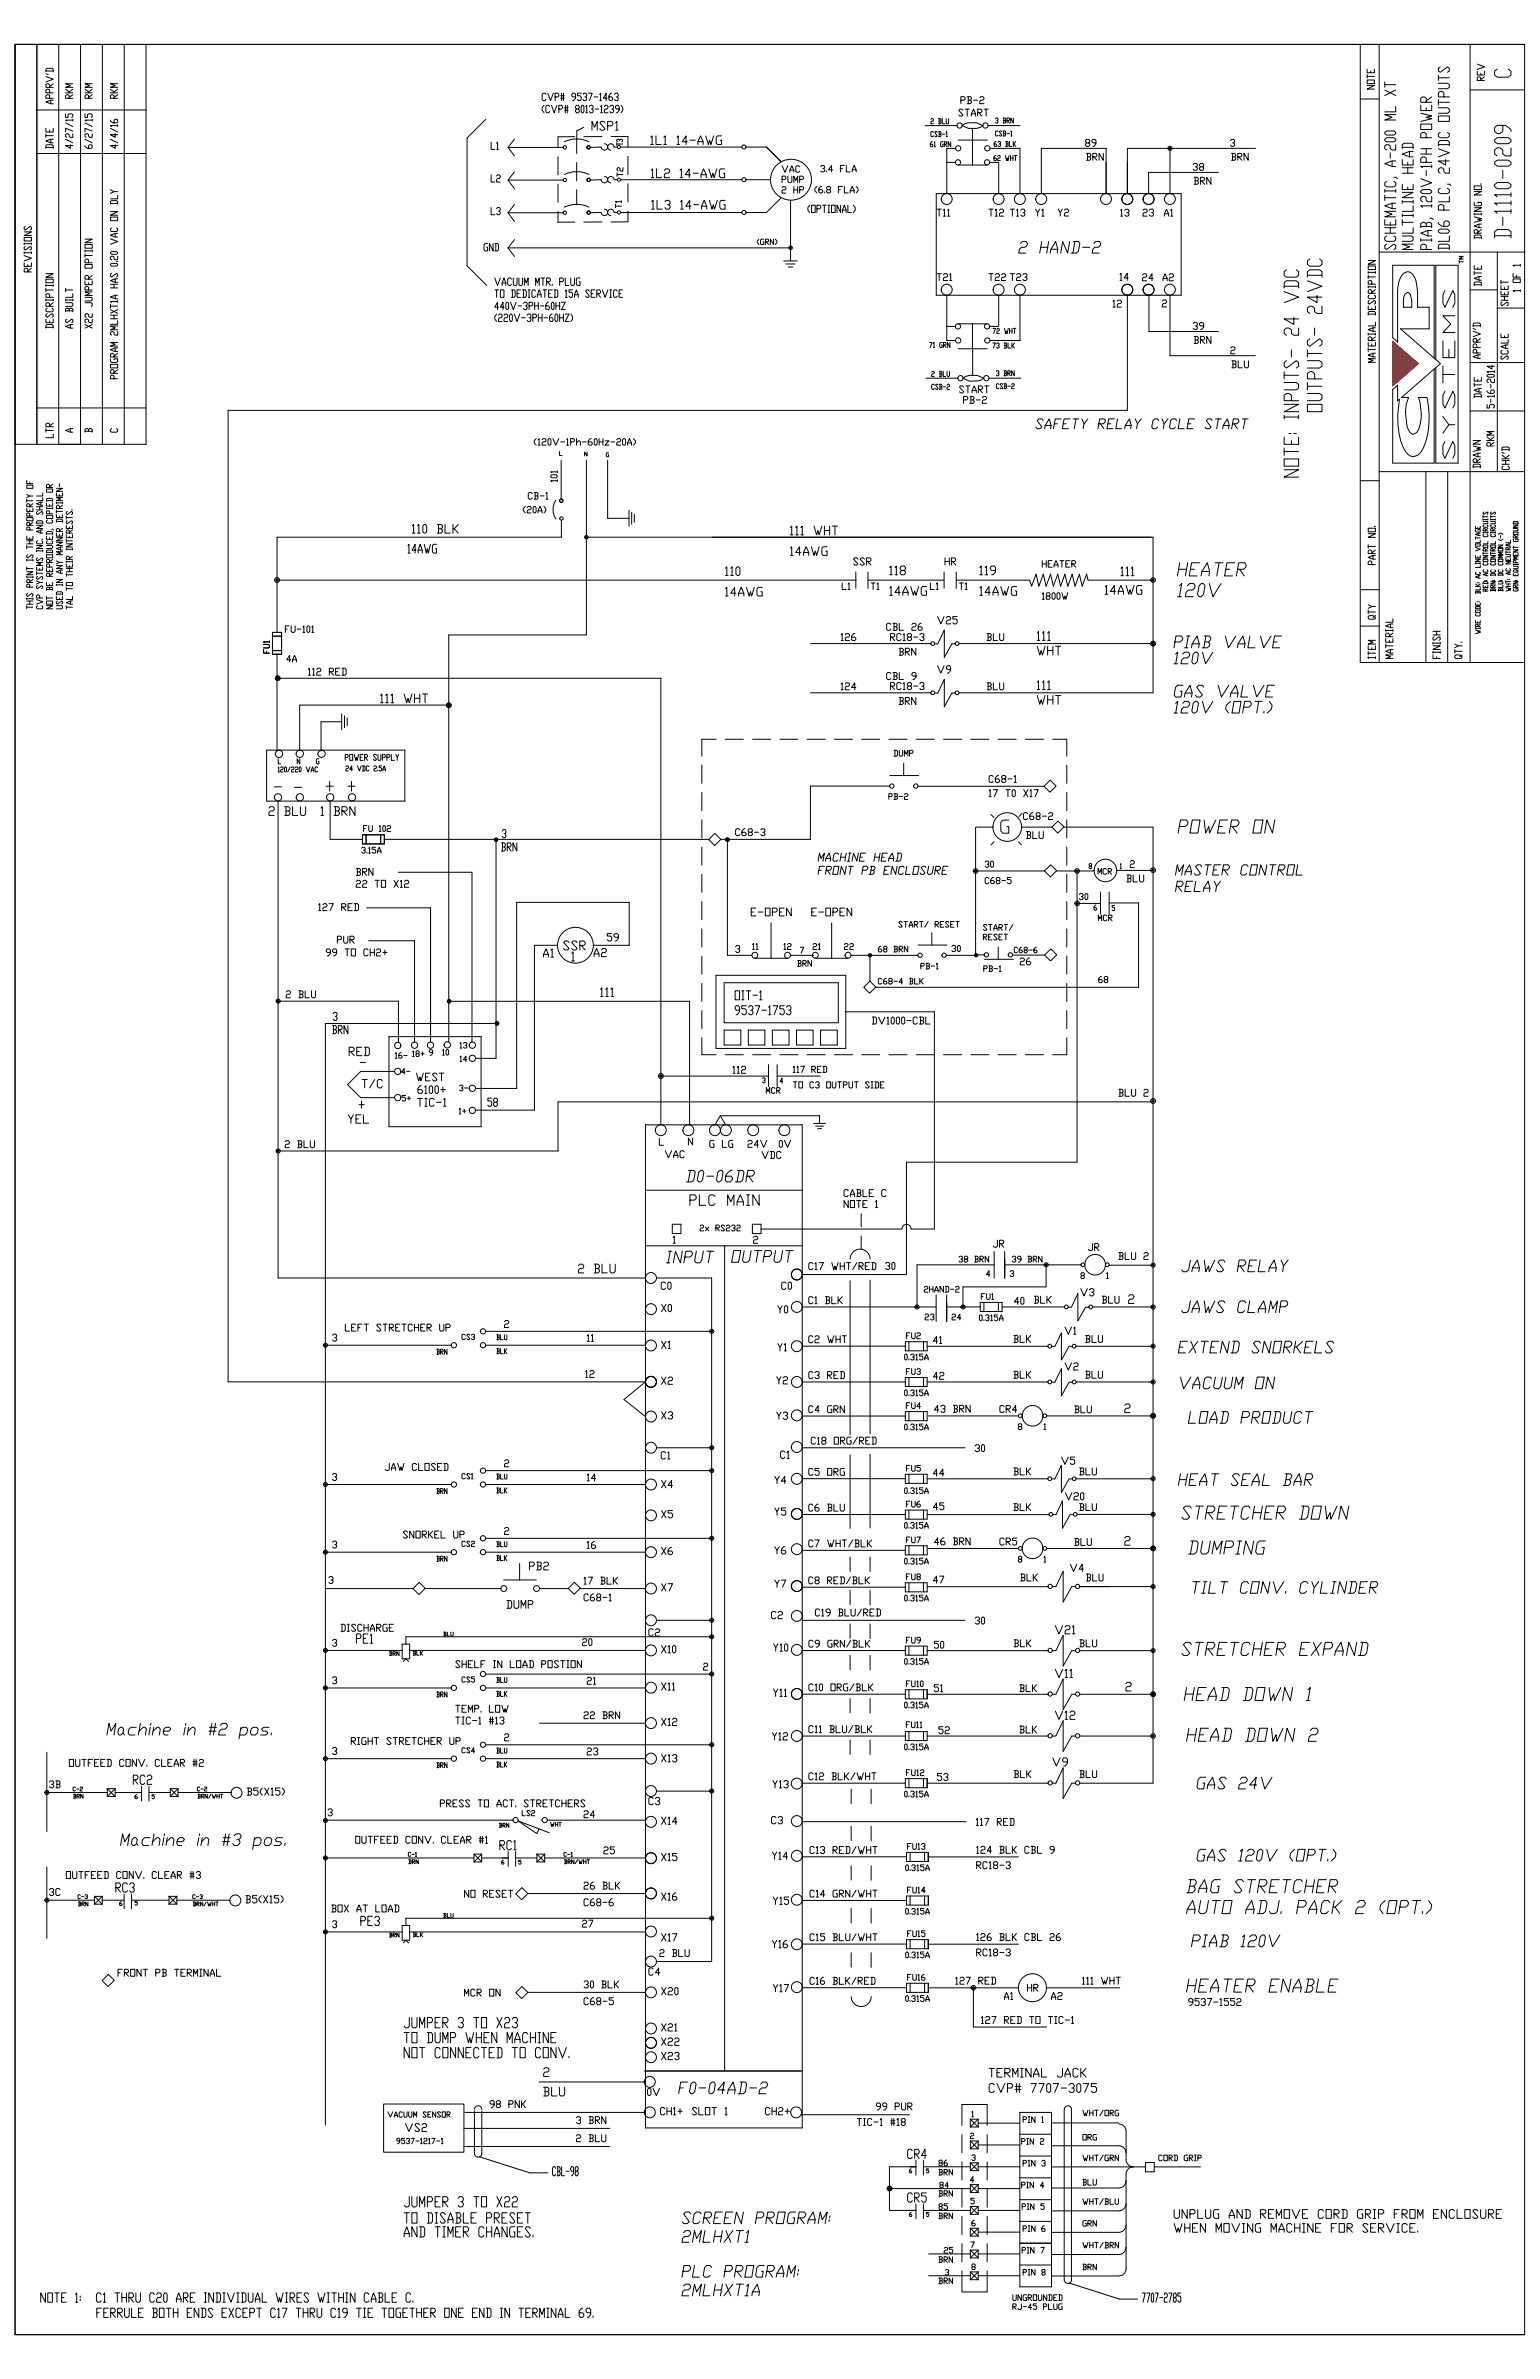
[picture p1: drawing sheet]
<svg xmlns="http://www.w3.org/2000/svg" width="558mm" height="863mm" viewBox="0 0 558 863" stroke-linecap="round" stroke-linejoin="round" font-family="sans-serif">
<!-- layer: CK_LEVEL_20 -->
<g fill="none" stroke="#000" stroke-width=".36">
<path d="M552.9 16.1v831.1M348.4 36.4h1.2l.4-.9-.4-.4h-1.2v2.5M350 39.6h1.5M350.7 35.1h1.2l.4 .4-.4 .9 .4 .8-.4 .4h-1.2M350.7 39.6v2.5M351.1 35.1v2.5M351.1 36.4h.8M353 36.4h1.5M355.3 35.5l.4-.4h.7l.4 .4-.4 .9h-.7l-.4 .4v.8h1.5M356.8 39.6h1.6M357.6 39.6v2.5M337.6 43.3l.2-.3 .7 .3-.3 .7h-.4l-.2 .3v.6h.9"/>
<path d="M338.1 51.4l-.7 .6v.9l.7 .3 .2-.3-.2-.6h-.7M338.5 48l-.3-.3h-.4l-.2 .3 .2 1.6 .7-.3M338.8 51.7l.2-.3v1.8M338.8 53.2h.4M339.9 48l-.3-.3h-.4l-.2 .3 .9 1.3-.3 .3h-.4l-.2-.3M340.3 47.7h.7l.2 .3-.2 .7 .2 .6-.2 .3h-.7M340.3 43h.7l.2 .3-.2 .7 .2 .6-.2 .3h-.7M340.6 43v1.9M340.6 47.7v1.9M340.6 48.7h.4M340.6 44h.4M341.7 43v1.9h.9"/>
<path d="M341.7 48.7h.9M342 51.4h-.7l-.2 .3 .2 1.5h.7v-.9h-.2M342.4 52.3h.8l.2-.3-.2-.6h-.8v1.8M342.7 52.3l.7 .9M343.1 48l.2-.3v1.9M343.1 43l.2 1.9h.5l.2-.3v-1.6M343.1 49.6h.5M343.3 58.9h3.1M344.8 51.4v1.8l-1-1.8v1.8M346.5 53.8h-3.2v16.5M347 45.5a.96 .96 0 0 1 1.4-.8 .96 .96 0 0 1 .2 1.6 .96 .96 0 0 1-1.5-.4l-.1-.3h-11.6M347.4 59.9h10.5"/>
<path d="M347.5 50.8h10.5M348.9 45.6a6.5 6.5 0 0 1 7.5 0 6.5 6.5 0 0 1-7.5 0zM349.2 40l-.4-.4h-.7l-.4 .4 1.5 1.7-.4 .4h-.7l-.4-.4M352.3 42.1v-.8l.7-1.7 .8 1.7v.8M352.3 41.3h1.5M352.6 46.7v13.2M354.5 40.9h1.2l.4-.9-.4-.4h-1.2v2.5M354.9 40.9l1.2 1.2M356.4 45.5a.95 .95 0 0 1 1.3-.8 .95 .95 0 0 1 .3 1.5 .95 .95 0 0 1-1.5-.3l-.1-.3M357 58.9a.96 .96 0 0 1 1.4-.8 .96 .96 0 0 1 .2 1.6 .96 .96 0 0 1-1.5-.4l-.1-.4M358.3 45.6h11.6M358.9 58.9h3.1"/>
<path d="M359 53.8h10.9v16.5M361 43.1l.2-.3h.5l.2 .3-.2 .7M361.1 56.4l-.7 .6v.9l.2 .4h.5l.3-.7-.3-.3h-.7M361.2 51.3l-.7 .6v1l.2 .3h.5l.2-.6-.2-.4h-.7M361.4 43.8h.3l.2 .6-.2 .2h-.5l-.2-.2M361.8 56.7l.2-.3h.5l.2 .3-.2 .6-.7 .3v.7h.9M361.9 47.8l-.2-.3h-.5l-.2 .3 .2 1.5h.5l.2-.2M361.9 51.6l.2-.3h.5l.2 .3-.2 .6M362.2 58.9v11.4M362.4 52.2l.4 .7-.2 .3h-.5l-.2-.3M363.3 47.8l-.2-.3-.7 .3 .9 1.3-.2 .2-.7-.2M363.8 47.5h.6l.3 .3-.3 .7 .3 .6-.3 .2h-.6"/>
<path d="M363.8 42.8h.6l.3 .3-.3 .7 .3 .6-.3 .2h-.6M364 42.8v1.8M364 47.5v1.8M364 48.5h.4M364 43.8h.4M364.6 56.4l.4 1.9 .3-1 .2 1 .5-1.9M364.7 51.3h.7l.2 .3-.2 .6 .2 .7-.2 .3h-.7M364.9 51.3v1.9M364.9 52.2h.5M365.2 43.8h.6l.3-.4-.3-.6h-.6v1.8M365.2 48.5h.9M365.4 43.8l.7 .8"/>
<path d="M366.1 51.3v1.9h.9M366.4 56.4v1.9M366.4 57.3h.9M366.5 47.8l.3-.3v1.8M366.5 49.3h.5M367.3 56.4v1.9M367.5 42.8v1.8l-1-1.8v1.8M367.5 51.3v1.9M367.7 52.2l.6 1M367.8 56.4h.9M368.3 56.4v1.9M368.3 51.3l-.8 .9"/>
<path d="M394 55.7h1.1l.4 .4-.4 .8 .4 .9-.4 .4h-1.1M394 51.8l-.3 .5 .3 .8h.8l.4-.4-.4-.9h-.8l-.3-.4 .3-.8h.8l.4 .4-.4 .8M394.4 55.7v2.5M394.4 56.9h.7M396.3 56.9h1.1l.4-.8-.4-.4h-1.1v2.5M396.7 56.9l1.1 1.3M397.4 51.8h-1.1l-.4-.4 .4-.8h.8l.3 .4v1.3l-.7 .8h-.4M400.1 55.7v2.5l-1.5-2.5v2.5M423.5 53.8a.75 .75 0 0 1 1.1-.6 .75 .75 0 0 1 .2 1.2 .75 .75 0 0 1-1.2-.3l-.1-.3M424 53.8a.32 .32 0 0 1 .4-.3 .32 .32 0 0 1 .1 .6 .32 .32 0 0 1-.5-.1l-.1-.2M424.3 53.8v16.5M432.7 59.7l.4-.4h.7l.4 .4-.4 .8"/>
<path d="M446.2 51l.4-.4h.7l.4 .4-.4 .8M446.6 55.7h1.1l.4 .4-.4 .8 .4 .9-.4 .4h-1.1M447 51.8h.3l.4 .5-.4 .8h-.7l-.4-.4M447 55.7v2.5M447 56.9h.7M448.9 56.9h1.1l.3-.8-.3-.4h-1.1v2.5M449.2 56.9l1.1 1.3M452.6 55.7v2.5l-1.5-2.5v2.5M455.3 53.8h-46.5v16.5M296.2 67.6l-.7 .8v.8l.7 .8M297.6 60.4l.4-.4h.7l.3 .4-.3 .8M298 67.6h-.4l-.7 .8v1.2l.4 .4h.7l.4-.4-.4-.8h-1.1"/>
<path d="M298.4 61.2l.6 .4-.3 .8h-.7l-.4-.4M299 69.6v.4M299.8 62v.4M300.1 68.8l-.3 .4 .3 .8h.7l.4-.4-.4-.8h-.7l-.3-.4 .3-.8h.7l.4 .4-.4 .8M301.9 61.6h-1.4l1-1.6v2.4M304 68.8h.8M304.8 61.2h.7M305.5 67.6h-1.5v2.4M306.2 67.6v2.4h1.4M306.2 60h-1.4v2.4M306.9 60v2.4h1.4M308.3 70v-.8l.7-1.6 .8 1.6v.8"/>
<path d="M308.3 69.2h1.5M309 62.4v-.8l.8-1.6 .7 1.6v.8M309 61.6h1.5M310.5 67.6l.6 .8v.8l-.6 .8M339.5 70.3h88.8v36.8h-88.8zM339.8 75.9h1.5M340.6 75.9v2.5M342.1 76.3l.4-.4v2.5M342.1 78.4h.8M343.6 76.3l.4-.4v2.5M343.6 78.4h.8M358.6 75.9h1.5"/>
<path d="M359.4 75.9v2.5M360.1 72.2a1.99 1.99 0 0 1 2.9-1.7 1.99 1.99 0 0 1 .4 3.3 1.99 1.99 0 0 1-3.2-1l-.1-.6M360.9 76.3l.4-.4v2.5M360.9 78.4h.8M362.4 76.3l.4-.4h.8l.3 .4-.3 .9h-.8l-.4 .4v.8h1.5M366.4 75.9h1.5M367.1 75.9v2.5M367.9 72.2a1.99 1.99 0 0 1 2.9-1.7 1.99 1.99 0 0 1 .3 3.4 1.99 1.99 0 0 1-3.2-1.1l-.1-.6M368.6 76.3l.4-.4v2.5M368.6 78.4h.8M370.2 76.3l.3-.4h.8l.3 .4-.3 .9M370.9 77.2h.4l.3 .4-.3 .8h-.8l-.3-.4"/>
<path d="M375.5 75.9l.8 1.3v1.2M377.1 75.9l-.8 1.3M377.6 70.3v-16.5h23.5v16.5M377.8 76.3l.4-.4v2.5M377.8 78.4h.8M383.7 75.8l.8 1.3v1.3M385.2 75.8l-.7 1.3M386 76.3l.4-.5h.7l.4 .5-.4 .8h-.7l-.4 .4v.9h1.5M406.4 76.4l.3-.5v2.5M406.4 78.4h.7M407.9 76.4l.4-.5h.7l.4 .5-.4 .8M408.6 77.2h.4l.4 .8-.4 .4h-.7l-.4-.4"/>
<path d="M414.5 76.3l.4-.4h.7l.4 .4-.4 .9h-.7l-.4 .4v.8h1.5M414.5 72.2a1.98 1.98 0 0 1 2.9-1.7 1.98 1.98 0 0 1 .4 3.3 1.98 1.98 0 0 1-3.2-1l-.1-.6M416.5 62.6v7.7M416.8 76.3l.4-.4h.7l.4 .4-.4 .9M417.5 77.2h.4l.4 .8-.4 .4h-.7l-.4-.4M422.2 78.4v-.8l.8-1.7 .8 1.7v.8M422.2 77.6h1.6M422.3 72.2a1.99 1.99 0 0 1 2.8-1.7 1.99 1.99 0 0 1 .4 3.4 1.99 1.99 0 0 1-3.2-1.1l-.1-.6M424.5 76.3l.4-.4v2.5M424.5 78.4h.8M433 64.3h1.2l.4 .5-.4 .8 .4 .8-.4 .5h-1.2M433.4 64.3v2.6"/>
<path d="M433.4 65.6h.8M433.5 60.5h.3l.4 .9-.4 .4h-.7l-.4-.4M435.3 65.6h1.2l.3-.8-.3-.5h-1.2v2.6M435.4 60.5l-.4 .4 .4 .9h.7l.4-.4-.4-.9h-.7l-.4-.4 .4-.8h.7l.4 .4-.4 .8M435.7 65.6l1.1 1.3M439.1 64.3v2.6l-1.5-2.6v2.6M339.8 99.3h1.5M340.6 99.3v2.5M342.1 99.7l.4-.4h.7l.4 .4-.4 .9h-.7l-.4 .4v.8h1.5M344.4 99.7l.4-.4v2.5M358.6 99.3h1.5M359.4 99.3v2.5"/>
<path d="M360.9 99.7l.4-.4h.7l.4 .4-.4 .9h-.7l-.4 .4v.8h1.5M363.2 99.7l.4-.4h.7l.4 .4-.4 .9h-.7l-.4 .4v.8h1.5M366.4 99.3h1.5M367.1 99.3v2.5M368.6 99.7l.4-.4h.8l.4 .4-.4 .9h-.8l-.4 .4v.8h1.6M370 88.3l.8-.7h1.3l.5 .7-.2 .8-.7 .6h-1.3l-.7 .8-.3 1.3h2.5M370.9 99.7l.4-.4h.7l.4 .4-.4 .9M377.4 89.7h2.5M377.8 87.6l-.8 4.2M380.3 87.6l-.7 4.2M380.8 91.8l.3-1.3 1.7-2.9 .8 2.9-.2 1.3M381.1 90.5h2.5"/>
<path d="M387.9 87.6l-.8 4.2-1.7-4.2-.8 4.2M389.2 87.6h1.9l.5 .7-.5 2.9-.8 .6h-1.9M389.8 87.6l-.8 4.2M392.6 89.7h2.5M396.6 88.3l.8-.7h1.3l.5 .7-.2 .8-.7 .6h-1.3l-.7 .8-.3 1.3h2.6M406.1 99.6l.4-.4v2.5M414.3 99.8l.4-.5h.8l.3 .5-.3 .8h-.8l-.4 .4v.9h1.5M424 99.8l.4-.5h.8l.3 .5-.3 .8h-.8l-.4 .4v.9h1.5M466.5 97.9l-.8 .7v1.3l.8 .7h3.6l.8-.7v-1.3l-.8-.7M474.1 99.9h5.3M475 94l-.9 .6v1.4l.9 .6h3.5l.9-.6v-1.4l-.9-.6M343.3 107.1v16.5h3.2"/>
<path d="M343.3 118.4h3.1M344.4 101.8h.7M347.4 117.5h10.5M352.6 117.5v9.1M357 118.4a.96 .96 0 0 1 1.4-.8 .96 .96 0 0 1 .2 1.6 .96 .96 0 0 1-1.5-.4l-.1-.4M358.9 118.4h3.1M360.1 119.2h.9l-.7 1.8M360.1 105.1a1.99 1.99 0 0 1 2.9-1.7 1.99 1.99 0 0 1 .4 3.3 1.99 1.99 0 0 1-3.2-1l-.1-.6M361.5 119.5l.2-.3h.5l.2 .3-.2 .6h-.5l-.2 .3v.6h.9M362.2 107.1v11.3M364.2 119.2l.5 1.8 .2-.9 .3 .9 .4-1.8M366.1 119.2v1.8"/>
<path d="M367 119.2v1.8M367.5 119.2h.9M367.9 105.1a1.99 1.99 0 0 1 2.9-1.7 1.99 1.99 0 0 1 .3 3.4 1.99 1.99 0 0 1-3.2-1.1l-.1-.6M367.9 119.2v1.8M369.9 107.1v16.5h-10.9M371.6 100.6l.8 .4v.4l-.4 .4h-.7l-.4-.4M403.6 109.3l.4-.4v2.5M403.6 111.4h.8M405.1 109.3l.4-.4h.8l.4 .4-.4 .9h-.8l-.4 .4v.8h1.6M406.1 101.7h.8M408.8 107.1v41.8M409.2 100.9h-1.6l1.2-1.7v2.5"/>
<path d="M414.5 105.1a1.98 1.98 0 0 1 2.9-1.7 1.98 1.98 0 0 1 .4 3.3 1.98 1.98 0 0 1-3.2-1l-.1-.6M416.6 107.1v13.2M418.1 101h-1.5l1.1-1.7v2.6M421.5 109.2l.4-.4h.8l.3 .4-.3 .9h-.8l-.4 .4v.9h1.5M421.7 101.9v-.9l.8-1.7 .7 1.7v.9M421.7 101h1.5M422.3 105.1a1.99 1.99 0 0 1 2.8-1.7 1.99 1.99 0 0 1 .4 3.3 1.99 1.99 0 0 1-3.2-1l-.1-.6M424.3 107.1v22h30.9M432.7 117.4l.4-.4h.7l.4 .4-.4 .9M433.5 118.3h.3l.4 .4-.4 .8h-.7l-.4-.4M436.5 118.3h-1.1l-.4-.5 .4-.8h.7l.4 .4v1.3l-.8 .8h-.3M465.7 105.8l5.2 2-5.2 2"/>
<path d="M465.7 104.5v-1.9l.8-.7h3.6l.8 .7v1.9M465.7 103.9h5.2M469.2 115.1v2.6l-3.5-2h5.2M470.9 119v2.7h-1.7l-.9-.7v-1.3l-.9-.7h-.9l-.8 .7v1.3l.8 .7M474.1 101.9l5.3 2-5.3 1.9M474.1 100.6v-2l.9-.7h3.5l.9 .7v2M476.7 119v2.7M477.6 107.2v2.6l-3.5-2h5.3M479.4 111.1v2.6h-1.8l-.9-.6v-1.3l-.8-.7h-.9l-.9 .7v1.3l.9 .6M335.7 137.2h11.6M337.1 124.3h.9l-.7 1.8M337.9 135l.2-.3h.5l.2 .3-.2 .7-.7 .3v.6h.9"/>
<path d="M338.5 124.6l.2-.3v1.8M338.5 126.1h.4M338.8 139.7l-.2-.3-.7 .3v1.3l.2 .3h.5l.2-.3M340.2 139.7l-.3-.3-.6 .3 .9 1.3-.3 .3h-.4l-.2-.3M340.7 134.7h.6l.3 .3-.3 .7 .3 .6-.3 .3h-.6M340.7 139.4h.6l.3 .3-.3 .7 .3 .6-.3 .3h-.6M340.9 134.7v1.9M340.9 139.4v1.9M340.9 135.7h.4M341.7 124.3h-.7l-.2 .3 .2 1.5h.7v-.9h-.2M342.1 134.7v1.9h.8M342.1 125.2h.8l.2-.3-.2-.6h-.8v1.8"/>
<path d="M342.4 125.2l.7 .9M343.4 134.7v1.6l.3 .3h.4l.2-.3v-1.6M343.4 139.7l.3-.3h.4l.2 .3-.2 .7-.7 .3v.6h.9M344.5 124.3v1.8l-1-1.8v1.8M347.5 126.6h10.5M349.2 137.2a6.5 6.5 0 0 1 7.5 0 6.5 6.5 0 0 1-7.5 0zM352.7 126.6v9.5M358.6 137.2h11.6M360 124.4h.9l-.6 1.9M361.3 134.8l.7-.3 .2 .3-.2 .6M361.4 124.8l.2-.4h.5l.2 .4-.2 .6M361.8 135.4l.4 .6-.2 .3-.7-.3"/>
<path d="M361.9 125.4l.4 .3v.3l-.2 .3h-.5l-.2-.3M362.2 139.5l-.2-.3-.7 .3v1.2l.3 .3 .6-.3M363.6 139.5l-.7-.3-.2 .3 .9 1.2-.2 .3h-.5l-.2-.3M364.1 134.5h.7l.2 .3-.2 .6 .2 .6-.2 .3h-.7M364.1 139.2h.7l.2 .3-.2 .6 .2 .6-.2 .3h-.7M364.2 124.4h.7l.2 .4-.2 .6 .2 .6-.2 .3h-.7M364.3 134.5v1.8M364.3 139.2v1.8M364.3 135.4h.5M364.4 124.4v1.9M364.4 125.4h.5M365.5 135.4h.7l.2-.3-.2-.6h-.7v1.8"/>
<path d="M365.5 124.4v1.9h1M365.7 135.4l.7 .9M366.1 120.1h.9M366.9 139.5l.2-.3 .7 .3-.3 .6h-.4l-.2 .3v.6h.9M366.9 124.4v1.9M367.2 125.4l.7 .9M367.8 134.5v1.8l-.9-1.8v1.8M367.9 124.4l-1 1M433 122.1h1.2l.4 .4-.4 .8 .4 .9-.4 .4h-1.2M433.4 122.1v2.5M433.4 123.3h.8M435.3 123.3h1.2l.3-.8-.3-.4h-1.2v2.5"/>
<path d="M435.7 123.3l1.1 1.3M439.1 122.1v2.5l-1.5-2.5v2.5M446.3 126.3l.4-.5h.8l.3 .5-.3 .8h-.8l-.4 .4v.9h1.5M446.7 130.9h1.1l.4 .4-.4 .9 .4 .8-.4 .5h-1.1M447.1 130.9v2.6M447.1 132.2h.7M449 130.9v2.6h1.5M451.2 130.9v2.1l.4 .5h.8l.4-.5v-2.1M465.7 138.8h4.4l.8 .7v1.3l-.8 .7h-4.4M465.7 134.9v2.6M465.7 136.2h5.2M466.5 130.9l-.8 .7v1.3l.8 .6 3.6-2.6 .8 .7v1.3l-.8 .6"/>
<path d="M468.3 126.9v2.7M474.1 130.9h4.4l.9 .7v1.3l-.9 .6h-4.4M474.1 126.9v2.7M474.1 138.8v2.7M474.1 128.3h5.3M475 123l-.9 .6v1.4l.9 .6 3.5-2.6 .9 .6v1.4l-.9 .6M476.7 137.5v-2l-.8-.6h-.9l-.9 .6v2h5.3M194.4 159.2l-.7 .8v.7l.7 .8M195.2 159.5l.3-.3v2.3M196.6 159.5l.3-.3h.8l.3 .3-.3 .8h-.8l-.3 .4v.8h1.4M199.1 159.2l.7 .3v1.6l-.4 .4-.7-.4v-1.6zM200.5 159.2l1 2.3 1.1-2.3"/>
<path d="M205.5 159.5l.3-.3v2.3M209 159.2v2.3M214.4 159.2h-.4l-.7 .8v1.1l.4 .4h.7l.4-.4-.4-.8h-1.1M215.8 159.2l.7 .3v1.6l-.3 .4-.7-.4v-1.6zM217.3 159.2v2.3M218.7 159.2v2.3M219.4 160h1.4l-1.4 1.5h1.4M223.6 159.5l.4-.3h.7l.4 .3-.4 .8h-.7l-.4 .4v.8h1.5M226.1 159.2l.8 .3v1.6l-.4 .4-.7-.4v-1.6zM229.7 159.2l.7 .8v.7l-.7 .8M340.9 140.4h.4M342.1 140.4h.8"/>
<path d="M349.4 145.1h1.2l.3-.8-.3-.5h-1.2v2.6M349.5 140.4l-.4-.4h-.8l-.4 .4 1.6 1.7-.4 .5h-.8l-.4-.5M350.2 140h1.5M351 140v2.6M351.7 143.8h1.1l.4 .5-.4 .8 .4 .9-.4 .4h-1.1M352.1 143.8v2.6M352.1 145.1h.7M352.5 142.6v-.9l.8-1.7 .7 1.7v.9M352.5 141.7h1.5M354 145.1h1.5M354.8 141.3h1.1l.4-.9-.4-.4h-1.1v2.6M355.2 141.3l1.1 1.3"/>
<path d="M356.2 144.3l.4-.5h.8l.4 .5-.4 .8h-.8l-.4 .4v.9h1.6M357.1 140h1.5M357.8 140v2.6M364.3 140.1h.5M365.5 140.1h.9M378.2 152.6l-.4-.6h-1.1l-.6 .6 1.7 2.4-.6 .6h-1.1l-.4-.6M378.8 155.6l.2-1.2 1.5-2.4 .7 2.4-.2 1.2M379 154.4h2.2M382.3 153.8h1.1M384.8 152h-2.1l-.7 3.6M385.6 153.8h1M388 152h-2.1l-.7 3.6h2.2"/>
<path d="M389.1 152h2.1M390.2 152l-.6 3.6M392.3 152l.8 1.8-.3 1.8M394.5 152l-1.4 1.8M398.5 153.8h1.6l.6-.6 .2-.6-.5-.6h-1.6l-.7 3.6M399 153.8l1.3 1.8M401.7 153.8h1.1M404.2 152h-2.2l-.6 3.6h2.2M405.3 152l-.7 3.6h2.2M407.8 155.6l.3-1.2 1.5-2.4 .6 2.4-.2 1.2M408.1 154.4h2.1M411.7 152l.8 1.8-.3 1.8"/>
<path d="M413.9 152l-1.4 1.8M420.2 152.6l-.4-.6h-1.1l-.6 .6-.4 2.4 .4 .6h1l.7-.6M421.4 152l.7 1.8-.2 1.8M423.5 152l-1.4 1.8M426.7 152.6l-.4-.6h-1.1l-.7 .6-.4 2.4 .4 .6h1.1l.7-.6M427.9 152l-.7 3.6h2.2M430.8 153.8h1M433.2 152h-2.1l-.7 3.6h2.2M439.6 152.6l-.4-.6h-1.1l-.7 .6 1.8 2.4-.7 .6h-1.1l-.4-.6M440.8 152h2.1M441.8 152l-.6 3.6M443.4 155.6l.2-1.2 1.5-2.4 .6 2.4-.2 1.2"/>
<path d="M443.6 154.4h2.1M446.9 153.8h1.6l.7-.6 .1-.6-.4-.6h-1.6l-.7 3.6M447.5 153.8l1.2 1.8M450.5 152h2.1M451.5 152l-.6 3.6M465.7 158.6v2.6h5.2v-2.6M465.7 146.7h5.2l-5.2 2.7h5.2M465.7 150.7v1.3M465.7 151.3h5.2M467.4 157.3h.9M468.3 145.4v-2l-.9-.6h-.9l-.8 .6v2h5.2M468.3 159.9v1.3"/>
<path d="M469.2 157.3h.9M470.9 150.7v1.3M474.1 146.7h5.3v2.7h-5.3zM474.1 142.8h4.4l.9 .6v1.4l-.9 .6h-4.4M474.1 140.2h5.3M193 179.1l-.4-.4h-.7l-.3 .4v1.6l.3 .4h.7l.4-.4M193.7 178.7h1.1l.3 .4-.3 .8 .3 .8-.3 .4h-1.1M194.1 178.7v2.4M194.1 179.9h.7M195.2 161.5h.7M195.8 179.9h1.5M198 179.1l.3-.4v2.4"/>
<path d="M199.7 172.7l.5-.4h1.5l.4 .7-.4 .4h-1.5zM202.1 174.4h-2.4l.5 .4M202.1 171.2h-2.4l.5 .4M202.1 170.9v.7M202.1 174.1v.7M202.9 163.8v1.5h.9M203.3 160.3h1.5M203.5 167v14.3M205.5 161.5h.7M206.9 160.3h1.1l.3-.8-.3-.3h-1.1v2.3M209 160.7l.8-.7h.3l.4 .3v1.2M211.2 160.3h1.4"/>
<path d="M212.6 167v63.4M212.9 164v1.5l-.9-1.5v1.5M217.3 160.3h1.4M220.3 167v21.1h7.8M220.7 164.3h-.7l-.2 .2 .2 1.2h.7v-.7h-.2M221.5 160.3h1.4M227.6 161.5v-.8l.7-1.5 .7 1.5v.8M227.6 160.7h1.4M465.7 166.5h5.2v2.6h-5.2zM465.7 170.5h5.2l-5.2 2.6h5.2M465.7 163.9h5.2M465.7 162.5v2.7"/>
<path d="M100.5 194.9v34.6M148 198.1l.3-.6v3.2M149.5 190.8l.5-.5v3.1M149.5 193.4h1M150.9 199.6h-1.5l1.1-2.1v3.2M151.4 190.8l.5-.5v3.1M151.4 193.4h1M151.6 199.6h1.5M153.8 190.3h.5l.4 .5v2.1l-.4 .5h-.5l-.5-.5v-2.1zM153.8 197.5l.8 3.2 .3-1.6 .4 1.6 .8-3.2M158.3 197.5h-1.1l-.4 .6v2.1l.4 .5h1.1v-1.6h-.4M158.5 190.3h1.5l.4 .5v.5l-.4 .6 .4 .5v.5l-.4 .5h-1.5"/>
<path d="M159 190.3v3.1M159 191.9h1M161.4 190.3v3.1h1.9M164.3 190.3v3.1M164.7 191.9l1.5 1.5M166.2 190.3l-1.5 1.6h-.4M190.5 183.8l-.7 .8v.8l.7 .7M191.2 184.2l.4-.4h.7l.3 .4-.3 .7h-.7l-.4 .5v.7h1.4M193.7 183.8h.4l.3 .4v1.5l-.3 .4-.8-.4v-1.5zM195.1 186.1v-.7l.7-1.6 .8 1.6v.7M195.1 185.4h1.5M197.2 183.8l.8 .8v.8l-.8 .7"/>
<path d="M198 181.1h.7M201.5 181.6a6.1 6.1 0 0 0 .1 6.7M202.9 181.7a.62 .62 0 0 1 .9-.5 .62 .62 0 0 1 .2 1 .62 .62 0 0 1-1-.3l-.1-.2M203.6 188.8v6.1M228.1 185.2v5.8M229.1 185.9v4.3M230 186.6v2.9M258.3 194.9h159.1M286.6 198.9l.5-.5v3.1M294.2 198.4l1 3.1 .5-1.5 .4 1.5 1-3.1M299.9 198.4h-1.4l-.5 .5v2.1l.5 .5h1.4v-1.5h-.4M100.5 210.5h210"/>
<path d="M148 200.7h.7M151.6 200.7v-1.1l.8-2.1 .7 2.1v1.1M263.1 213.6l.5-.5v3.2M263.1 206.2l.5-.5v3.1M263.1 216.3h.9M263.1 208.8h.9M265 206.2l.5-.5v3.1M265 208.8h.9M266.9 206.2l.5-.5h.4l.5 .5v2.1l-.5 .5h-.4l-.5-.5zM266.9 215.3h-1.9l1.4-2.2v3.2M267.8 216.3v-1l1-2.2 .9 2.2v1M267.8 215.3h1.9"/>
<path d="M270.7 213.1l1 3.2 .4-1.6 .5 1.6 .9-3.2M276.4 213.1h-1.4l-.5 .5v2.2l.5 .5h1.4v-1.6h-.5M286.6 201.5h1M290.4 200.5h-1.9l1.4-2.1v3.1M291.4 201.5v-1l.9-2.1 1 2.1v1M291.4 200.5h1.9M305.4 211.5v2.4h1.4M307.5 211.9l.4-.4v2.4M307.5 213.9h.7M310.3 207.5v6M311.1 202.9l-.4-.5h-.8l-.4 .5 1.6 1.7-.4 .4h-.8l-.4-.4M313.5 202.9l-.4-.5h-.8l-.4 .5 1.6 1.7-.4 .4h-.8l-.4-.4"/>
<path d="M314.2 203.7h1.2l.4-.8-.4-.5h-1.2v2.6M314.6 203.7l1.2 1.3M314.7 210.5h27.6M314.7 207.5v6M315.9 211.5h1.4M316.6 211.5v2.4M318.1 211.9l.3-.4v2.4M318.1 213.9h.6M322.7 213.4l.4-.6v3.2M322.7 205.9l.4-.5v3.2M322.7 216h.9M322.7 208.6h.9"/>
<path d="M324.6 205.9l.4-.5v3.2M324.6 208.6h.9M326.4 215h-1.8l1.4-2.2v3.2M326.9 207l-.5 .5v.6l.5 .5h1l.4-.5v-.6l-.4-.5h-1l-.5-.6v-.5l.5-.5h1l.4 .5v.5l-.4 .6M327.4 216v-1l.9-2.2 1 2.2v1M327.4 215h1.9M330.2 212.8l1 3.2 .5-1.6 .4 1.6 1-3.2M336 212.8h-1.5l-.4 .6v2.1l.4 .5h1.5v-1.6h-.5M337.4 211.5v2.4h1.4M339.5 211.9l.4-.4v2.4M339.5 213.9h.7M342.3 207.5v6"/>
<path d="M342.7 202.4v2.6M342.7 203.7h1.6M344.3 202.4v2.6M345 203.7h1.2l.4-.8-.4-.5h-1.2v2.6M345.4 203.7l1.2 1.3M346.8 210.5h26.5l.8 2.2 1.6-4.3 1 4.3 1.6-4.3 1 4.3 1.7-4.3 1 4.3 1.6-4.3 1 4.3 1.6-4.3 1 4.3 1.6-4.3 1 4.3 1.6-4.3 1 4.3 1.6-4.3 .5 2.1h23.6M346.8 207.5v6M347.9 211.5h1.4M348.6 211.5v2.4M350 211.9l.4-.4v2.4M350 213.9h.7M355.3 213.4l.5-.6v3.2"/>
<path d="M355.3 205.9l.5-.5v3.2M355.3 216h1M355.3 208.6h1M357.2 205.9l.5-.5v3.2M357.2 208.6h1M359.1 215h-1.9l1.4-2.2v3.2M360.1 216v-1l.9-2.2 .9 2.2v1M360.1 215h1.8M361 207h-1.4l-.5-.6v-.5l.5-.5h1l.4 .5v1.6l-.9 1.1h-.5M362.9 212.8l1 3.2 .5-1.6 .4 1.6 1-3.2M368.6 212.8h-1.4l-.5 .6v2.1l.5 .5h1.4v-1.6h-.5M378 215.5l.3-.4v2.4"/>
<path d="M378 203.4v2.4M378 204.6h1.4M378 217.5h.7M379.4 203.4v2.4M379.7 216.3l-.3 .4 .3 .8h.7l.4-.4-.4-.8h-.7l-.3-.4 .3-.8h.7l.4 .4-.4 .8M380.1 204.6h.7M381.5 203.4h-1.4v2.4h1.4M381.9 215.1l.7 .4v1.6l-.4 .4-.7-.4v-1.6zM382.2 205.8v-.8l.7-1.6 .8 1.6v.8M382.2 205h1.5M383.7 215.1l.7 .4v1.6l-.4 .4-.7-.4v-1.6zM384.4 203.4h1.4"/>
<path d="M385.1 215.1l.7 2.4 .4-1.2 .3 1.2 .7-2.4M385.1 203.4v2.4M386.5 204.6h.7M387.9 203.4h-1.4v2.4h1.4M388.7 204.6h1l.4-.8-.4-.4h-1v2.4M389 204.6l1.1 1.2M400.8 213l.4-.5v3.1M400.8 215.6h.9M404.5 214.6h-1.8l1.4-2.1v3.1M405.5 215.6v-1l.9-2.1 1 2.1v1M405.5 214.6h1.9M406.5 206.2l.5-.5v3.2"/>
<path d="M406.5 208.9h.9M408.3 206.2l.6-.5v3.2M408.3 212.5l1 3.1 .5-1.6 .5 1.6 .9-3.1M408.3 208.9h1M410.3 206.2l.4-.5v3.2M410.3 208.9h.9M414.1 212.5h-1.5l-.4 .5v2.1l.4 .5h1.5v-1.6h-.5M417.8 210.5a.36 .36 0 0 1 .5-.3 .36 .36 0 0 1 .1 .5 .36 .36 0 0 1-.6 0v-.2M427 216.5h1.4M427.4 206.6h2.9M427.7 212.5l.8-.8-.8 4.8M427.8 204.2l-.8 4.8"/>
<path d="M430.5 212.5l.9-.8h1.4l.6 .8-.2 .8-.8 .8h-1.4l-.9 .8-.2 1.6h2.8M430.7 204.2l-.8 4.8M431.7 206.6h1.4M434.8 212.5l.9-.8h.7l.6 .8-.6 3.2-.9 .8h-.7l-.5-.8zM435 204.2h-2.9l-.9 4.8h2.9M435.5 209l.3-1.6 2-3.2 .9 3.2-.3 1.6M435.8 207.4h2.9M438.5 211.7l1.3 4.8 3-4.8M440.6 204.2h2.9M442.1 204.2l-.9 4.8M444.5 206.6h1.4M447.8 204.2h-2.9l-.8 4.8h2.9"/>
<path d="M448.8 206.6h2.1l.9-.8 .1-.8-.5-.8h-2.2l-.8 4.8M449.5 206.6l1.7 2.4M95.6 235.7v1.3h2.1M95.6 233.8h1.7l.4 .4v.6l-.4 .3h-1.7M96.6 236.4v.6M97.7 232.9h-2.1l.3 .3M97.7 232.6v.6M98.8 229.5h3.3v7.9h-3.3zM98.8 230.8h3.3M98.8 236.1h3.3M100.5 237.4v35.1M103.5 228.3h.6"/>
<path d="M104.9 227.1h-1.4v2.4M105.4 239.4h-1.4l1-1.6v2.4M105.6 227.1v2l.3 .4h.7l.4-.4v-2M106.1 239.4h1.4M107.7 228.3h1.4M109.9 227.5l.3-.4v2.4M109.9 229.5h.7M111.6 227.1l.8 .4v1.6l-.4 .4-.7-.4v-1.6zM113.1 227.5l.3-.4v2.4M113.1 229.5h.7M305 230.3l.4-.4v2.5M305 232.4h.8"/>
<path d="M306.5 230.3l.4-.4h.8l.4 .4-.4 .9h-.8l-.4 .4v.8h1.6M310 229.9h-.4l-.8 .8v1.3l.4 .4h.8l.3-.4-.3-.8h-1.2M322.9 231.2h1.2l.3-.9-.3-.4h-1.2v2.5M323 226.6l-.3-.4h-.8l-.4 .4v1.7l.4 .4h.8l.3-.4M323.3 231.2l1.1 1.2M323.8 226.2h1.2l.3 .4-.3 .8 .3 .9-.3 .4h-1.2M324.2 226.2v2.5M324.2 227.4h.8M326.1 235.2h1.1l.4 .5-.4 .8 .4 .8-.4 .5h-1.1M326.1 226.2v2.5h1.5M326.4 235.2v2.6M326.4 236.5h.8"/>
<path d="M326.7 230.3l-.4-.4h-.7l-.4 .4v1.7l.4 .4h.7l.4-.4M327.5 230.3l.4-.4v2.5M327.5 232.4h.8M328.3 236.5h1.1l.4-.8-.4-.5h-1.1v2.6M328.7 236.5l1.1 1.3M329.4 231.2l-.4 .4 .4 .8h.8l.3-.4-.3-.8h-.8l-.4-.5 .4-.8h.8l.3 .4-.3 .9M330.7 226.6l.3-.4h.8l.4 .4-.4 .8h-.8l-.3 .5v.8h1.5M331.3 231.2h1.5M332.1 235.2v2.6l-1.5-2.6v2.6M333.5 230.3l.4-.4h.8l.4 .4-.4 .9M334.1 226.2h-.4l-.7 .8v1.3l.3 .4h.8l.3-.8-.3-.5h-1.1M334.3 231.2h.4l.4 .4-.4 .8h-.8l-.4-.4"/>
<path d="M338.9 233.6h1.2l2.3-4.9v9.9l2.8-5h1.2M340 223.7l1.2 2.7 1.1-2.7M343.2 224.2l.3-.5h.8l.4 .5-.4 .8h-.8l-.3 .5v.9h1.5M347.1 223.7h-1.6v.9h1.2l.4 .4v.9l-.4 .5h-.8l-.4-.5M347.8 233.5h70.3M357.9 229.9h1.2l.4 .4-.4 .9 .4 .8-.4 .4h-1.2M358.3 229.9v2.5M358.3 231.2h.8M360.2 229.9v2.5h1.5M362.5 229.9v2.1l.4 .4h.7l.4-.4v-2.1M376.1 234.5l1 3.2 .4-1.6 .5 1.6 1-3.2M376.1 229.7l.5-.5v3.2"/>
<path d="M376.1 232.4h1M378 229.7l.5-.5v3.2M378 232.4h1M379.9 229.7l.5-.5v3.2M379.9 236.1h1.9M379.9 234.5v3.2M379.9 232.4h1M381.8 234.5v3.2M382.8 234.5h1.9M383.7 234.5v3.2M417.8 233.5a.36 .36 0 0 1 .5-.3 .36 .36 0 0 1 .1 .6 .36 .36 0 0 1-.6-.1v-.2M426 232.9h2l.8-.7 .1-.7-.5-.7h-2l-.7 4.3"/>
<path d="M426.3 237.3l.8-.7-.8 4.3M428.9 237.3l.7-.7h1.3l.5 .7-.1 .7-.8 .7h-1.2l-.8 .8-.3 1.4h2.6M429.5 235.1h1.3M430.3 230.8h1.2M430.9 230.8l-.8 4.3M432.1 235.1l.2-1.5 1.8-2.8 .8 2.8-.3 1.5M432.3 233.6h2.6M432.7 237.3l.8-.7h.6l.5 .7-.5 2.9-.7 .7h-.7l-.5-.7zM436 236.6l1.2 4.3 2.6-4.3M436.7 230.8h1.9l.5 .7-.1 .7-.8 .7 .5 .7-.1 .7-.8 .8h-1.9M436.9 232.9h1.3M437.3 230.8l-.8 4.3"/>
<path d="M444.3 230.8l1.2 4.3 2.6-4.3M448.7 235.1l.2-1.5 1.8-2.8 .8 2.8-.3 1.5M448.9 233.6h2.6M453.3 230.8l-.8 4.3h2.5M457.1 230.8l1.2 4.3 2.6-4.3M461.8 232.9h1.3M464.7 230.8h-2.5l-.8 4.3h2.6M106.1 240.2v-.8l.7-1.6 .7 1.6v.8M108.7 255.8v16.4M111.8 242.9l.4-.4v2.5M111.8 245h.8M113.4 242.9l.3-.4v2.5"/>
<path d="M113.4 245h.7M114.9 242.9l.3-.4h.8l.4 .4-.4 .8h-.8l-.3 .5v.8h1.5M119.4 243.7h1.2l.3-.8-.3-.4h-1.2v2.5M119.8 243.7l1.1 1.3M121.7 243.7h.8M123.2 242.5h-1.5v2.5h1.5M123.9 259v5.8M124 242.5h1.1l.4 .4v1.7l-.4 .4h-1.1M124.4 242.5v2.5M124.9 259.7v4.4M305 248.2l.4-.4v2.5M305 250.3h.8"/>
<path d="M306.5 248.2l.4-.4h.8l.4 .4-.4 .8h-.8l-.4 .5v.8h1.6M310.3 249.5h-1.5l1.2-1.7v2.5M322.9 248.9h1.2l.3-.8-.3-.4h-1.2v2.5M323 244.5l-.3-.5h-.8l-.4 .5v1.7l.4 .4h.8l.3-.4M323.3 248.9l1.1 1.3M323.8 244h1.2l.3 .5-.3 .8 .3 .9-.3 .4h-1.2M324.2 244v2.6M324.2 245.3h.8M326.1 253.1h1.1l.4 .4-.4 .9 .4 .8-.4 .4h-1.1M326.1 244v2.6h1.5M326.4 253.1v2.5M326.4 254.4h.8"/>
<path d="M326.7 248.1l-.4-.4h-.7l-.4 .4v1.7l.4 .4h.7l.4-.4M327.5 248.1l.4-.4v2.5M327.5 250.2h.8M328.3 254.4h1.1l.4-.9-.4-.4h-1.1v2.5M328.7 254.4l1.1 1.2M329.4 248.9l-.4 .5 .4 .8h.8l.3-.4-.3-.9h-.8l-.4-.4 .4-.8h.8l.3 .4-.3 .8M331.3 248.9h1.5M332.1 253.1v2.5l-1.5-2.5v2.5M332.2 245.3h-1.2l-.3-.4 .3-.9h.8l.4 .5v1.2l-.8 .9h-.4M333.5 248.1l.4-.4h.8l.4 .4-.4 .8M334.3 248.9h.4l.4 .5-.4 .8h-.8l-.4-.4M338.9 251.5h1.2l2.3-5v9.9l2.8-4.9h1.2"/>
<path d="M340 241.6l1.2 2.6 1.1-2.6M344.7 242.9h-1.2l-.3-.4 .3-.9h.8l.4 .4v1.4l-.8 .8h-.4M347.8 251.4h70.3M357.9 247.8h1.2l.4 .4-.4 .8 .4 .9-.4 .4h-1.2M358.3 247.8v2.5M358.3 249h.8M360.2 247.8v2.5h1.5M362.5 247.8v2.1l.4 .4h.7l.4-.4v-2.1M376.1 247.6l.5-.6v3.2M376.1 252.4l1 3.2 .4-1.7 .5 1.7 1-3.2M376.1 250.2h1M378 247.6l.5-.6v3.2"/>
<path d="M378 250.2h1M379.9 247.6l.5-.6v3.2M379.9 250.2h1M379.9 252.4v3.2M379.9 253.9h1.9M381.8 252.4v3.2M382.8 252.4h1.9M383.7 252.4v3.2M425.7 258.7h1.3M425.7 240.9h1.3M426.3 255.2l.8-.7-.8 4.2M428.9 255.2l.7-.7h1.3l.5 .7-.1 .7-.8 .7h-1.2l-.8 .7-.3 1.4h2.6"/>
<path d="M429 248.7h-1.9l-.8 .7-.5 2.8 .5 .7h1.9l.4-2.1h-.6M429.5 252.9l.3-1.4 1.7-2.8 .8 2.8-.2 1.4M429.8 251.5h2.5M432.7 255.2l.8-.7h.6l.5 .7-.5 2.8-.7 .7h-.7l-.5-.7zM436 254.5l1.2 4.2 2.6-4.2M436.5 249.4l-.5-.7h-1.3l-.7 .7 2 2.8-.7 .7h-1.3l-.5-.7M441.7 248.7l1.2 4.2 2.7-4.2M446.1 252.9l.3-1.4 1.7-2.8 .8 2.8-.2 1.4M446.2 254.5l-1.5 1.4-.2 1.4 1 1.4M446.4 251.5h2.5M447.5 254.5h2.5l-.7 4.2h-2.6zM450.7 248.7l-.7 4.2h2.5"/>
<path d="M451 256.6h1.9l.7-.7 .2-.7-.5-.7h-1.9l-.8 4.2M454.5 248.7l1.2 4.2 2.7-4.2M455.2 254.5h2.5M456.4 254.5l-.7 4.2M458.4 258l-.1 .7M459.3 250.8h1.2M460.3 254.5l1 1.4-.2 1.4-1.6 1.4M462.2 248.7h-2.5l-.8 4.2h2.5M96.7 272.2h50.1v18.5h-50.1zM99.9 273.5a1.33 1.33 0 0 1 1.9-1.1 1.33 1.33 0 0 1 .2 2.3 1.33 1.33 0 0 1-2.1-.7l-.1-.4M100.9 278.6l.2-.3v1.8M100.9 275.3v1.9h.9"/>
<path d="M101.8 278.6l.2-.3h.5l.2 .3-.2 .6-.7 .3v.6h.9M103.4 278.3l.5 .3v1.2l-.3 .3-.4-.3v-1.2zM105.2 278.3l-.9 1.8M105.7 278.6l.3-.3 .6 .3-.2 .6-.7 .3v.6h.9M107.1 278.6l.2-.3 .7 .3-.2 .6h-.5l-.2 .3v.6h.9M107.4 273.5a1.33 1.33 0 0 1 1.9-1.1 1.33 1.33 0 0 1 .3 2.2 1.33 1.33 0 0 1-2.2-.7v-.4M108.7 278.3l.5 .3v1.2l-.3 .3-.4-.3zM108.7 275.3v1.9l-.9-1.9v1.9M111 278.3l.7 1.8 .7-1.8M112.9 279.5h.9M115.2 278.6l-.3-.3h-.4l-.2 .3 .2 1.5 .7-.3M115.7 275.3h-.8l-.2 .3 .2 1.6h.8v-.9h-.3"/>
<path d="M116.4 261.9h7.5M125.2 274.8h.8l.3-.3-.3-.7h-.8v2.1M125.4 278.2l.3-.3h.5l.2 .3-.2 .6-.8 .3v.7h1M125.9 260.5v2.8M126.8 273.8h1.1v2.1h-1.1zM127.8 279.1h-1l.8-1.2v1.9M128.4 273.8l.6 2.1 .2-1.1 .3 1.1 .5-2.1M129.6 277.9l.7 1.9 .7-1.9M130.6 274.8h.5M131.4 277.9h.8l.2 .3v1.2l-.2 .4h-.8M131.7 273.8h-1.1v2.1h1.1M131.7 277.9v1.9"/>
<path d="M132.2 274.8h.8l.3-.3-.3-.7h-.8v2.1M132.5 274.8l.8 1.1M133.8 278.2l-.3-.3h-.4l-.3 .3 .3 1.6h.4l.3-.4M135.6 278.2l.2-.3h.5l.2 .3-.2 .6-.7 .3v.7h.9M136.5 274.1l-.2-.3h-.6l-.3 .3 1.1 1.4-.2 .4h-.6l-.3-.4M137 279.4v.4M137.1 273.8v1.7l.2 .4h.6l.2-.4v-1.7M138.4 277.9h-.9v.6h.6l.3 .9-.3 .4h-.4l-.2-.4M138.7 274.8h.8l.2-.3-.2-.7h-.8v2.1M138.9 279.8l.4-1.9 .5 1.9M138.9 279.1h.9M140.3 274.8h.8l.3-.3-.3-.7h-.8v2.1"/>
<path d="M141.9 273.8v2.1h1.1M143.6 273.8l.5 1v1.1M144.6 273.8l-.5 1M97.5 293.2l.5-.5h1l.4 .5v.6l-.4 .5h-1l-.5 .5v1.1h1.9M99.5 285.5h2.6M99.5 289.3a1.32 1.32 0 0 1 1.9-1.1 1.32 1.32 0 0 1 .3 2.2 1.32 1.32 0 0 1-2.1-.7l-.1-.4M100.8 290.7v173h133.3M100.9 280.1h.4M103.3 292.7h1.4l.5 .5v.6l-.5 .5 .5 .5v.5l-.5 .6h-1.4M103.7 294.3h1M103.7 292.7v3.2M106.1 292.7v3.2h1.9"/>
<path d="M106.8 285.7h2.6M107.4 289.3a1.32 1.32 0 0 1 1.9-1.1 1.32 1.32 0 0 1 .3 2.2 1.32 1.32 0 0 1-2.1-.7l-.1-.4M108.9 292.7v2.6l.5 .6h1l.4-.6v-2.6M112.9 280.1l.4-1.8 .5 1.8M116.4 293.2l.5-.5v3.2M116.4 295.9h.9M118.2 285.3h2.7M118.4 289.3a1.32 1.32 0 0 1 1.9-1.2 1.32 1.32 0 0 1 .3 2.2 1.32 1.32 0 0 1-2.1-.6l-.1-.4M119.5 283.5v3.5M119.7 290.7v13.9h11.7M121.2 292.7h1.4l.5 .5v.6l-.5 .5 .5 .5v.5l-.5 .6h-1.4M121.6 292.7v3.2"/>
<path d="M121.6 294.3h1M124 294.3h1.4l.5-.5v-.6l-.5-.5h-1.4v3.2M124.5 294.3l1.4 1.6M126.2 285.3h2.6M126.3 289.3a1.32 1.32 0 0 1 1.9-1.2 1.32 1.32 0 0 1 .3 2.2 1.32 1.32 0 0 1-2.1-.6l-.1-.4M127.5 283.5v3.5M128.7 292.7v3.2l-1.8-3.2v3.2M133.1 299.6h-1.3v2.1M133.7 299.6v1.7l.3 .4h.7l.3-.4v-1.7M137.5 299.9l.3-.3v2.1M139.1 299.6l.6 .3v1.4l-.3 .4-.6-.4v-1.4zM140.4 299.9l.3-.3h.6l.3 .3-.3 .7h-.6l-.3 .4v.7h1.2"/>
<path d="M332.9 285.3h45.7M359.4 295.6l1.1 1.1M365.8 297.6h-2.2l-.7 .8v3.1l.7 .8h2.2v-2.3h-.7M370.6 295.2l-1.1 1.1M372.7 295.3l-.4-.4h-.8l-.4 .4v1.7l.4 .4h.8l.4-.4M374.6 294.9h-.4l-.8 .8v1.3l.4 .4h.8l.3-.4-.3-.9h-1.2M376.1 296.1l-.4 .9 .4 .4h.7l.4-.8-1.5-.9 .4-.8h.7l.4 .4-.4 .8M378 296.1h1.5M380.2 295.3l.4-.4h.8l.4 .4-.4 .8h-.8l-.4 .5v.8h1.6M427.7 299.9h2.1l.9-.7 .1-.8-.6-.9h-2.1l-.9 4.8M432.4 297.5h2.8l-.8 4.8h-2.9zM436.6 297.5l.6 4.8 1.2-2.4 .2 2.4 2.3-4.8"/>
<path d="M441.9 299.9h1.4M445.2 297.5h-2.9l-.8 4.8h2.8M446.2 299.9h2.1l.9-.7 .1-.8-.6-.9h-2.1l-.8 4.8M446.9 299.9l1.7 2.4M455.1 297.5h2.9l-.8 4.8h-2.9zM462.3 297.5l-.9 4.8-2-4.8-.8 4.8M131.1 307.8l.4-.3h.6l.3 .3-.3 .7M131.8 308.5l.6 .3-.3 .8h-.6l-.4-.4M131.8 300.6h.7M132.8 302.9v3.3M133.1 309.2v.4M133.7 307.8l.3-.3v2.1"/>
<path d="M133.7 309.6h.6M136.2 307.5h-1.2v.7h.9l.3 .3v.7l-.3 .4h-.6l-.3-.4M136.9 309.6v-.8l.6-1.3 .6 1.3v.8M136.9 308.8h1.2M137.5 301.7h.7M138 302.9v3.3M139.4 302.9v3.3h-8M139.4 302.9h-8v3.3M171.2 316.5v61.6M179.9 304.7v79.3h-7.5M181.9 305.8h1l.4 .6-.4 .9 .4 1-.4 .5h-1M182.1 301.5l.4-.5h.6l.4 .5-.4 1"/>
<path d="M182.2 305.8v3M182.2 307.3h.7M182.8 302.5h.3l.4 .5-.4 1h-.6l-.4-.5M183.9 307.3h1.1l.3-.5-.3-1h-1.1v3M184.3 307.3l1 1.5M187.4 305.8v3l-1.4-3v3M268.3 301.1l-.4-.4h-.8l-.4 .4v1.7l.4 .4h.8l.4-.4M270.2 300.7h-.4l-.8 .9v1.2l.4 .4h.8l.4-.4-.4-.8h-1.2M271.7 302l-.4 .8 .4 .4h.8l.3-.8-.3-.4h-.8l-.4-.4 .4-.9h.8l.3 .4-.3 .9M273.6 302h1.5M275.9 301.1l.4-.4h.7l.4 .4-.4 .9M276.6 302h.4l.4 .4-.4 .8h-.7l-.4-.4"/>
<path d="M296.7 312.5l.5-2.9 .5 1.9 1.3-1.9-.6 2.9M296.9 315.8h.9M299 314.4h-1.8l-.5 2.9M299.3 312.5l.2-1 1.2-1.9 .5 1.9-.1 1M299.5 311.5h1.7M299.6 315.8h1.3l.5-.5 .1-.5-.3-.4h-1.4l-.5 2.9M300 315.8l1.1 1.5M302.5 314.4h1.7l-.5 2.9h-1.7zM304.1 310.1l-.3-.5h-.9l-.5 .5-.4 1.9 .4 .5h.9l.5-.5M304.8 311.1h1.8M305.1 309.6l-.5 2.9M306.9 314.4l-.5 2.9-1.3-2.9-.5 2.9"/>
<path d="M306.9 309.6l-.5 2.9M307.2 312.5h.9M307.8 309.6h.8M307.8 314.4h1.7M308.2 309.6l-.5 2.9M308.6 314.4l-.5 2.9M311.3 309.6l-.6 2.9-1.2-2.9-.5 2.9M311.9 311.1h.9M312.8 315.8h1.3l.5-.5 .1-.5-.4-.4h-1.3l-.5 2.9M313.9 309.6h-1.8l-.5 2.9h1.8M315.6 314.4h1.3l.4 .4-.1 .5-.5 .5 .4 .5-.1 .5-.6 .5h-1.3M315.8 315.8h.9"/>
<path d="M316.1 314.4l-.5 2.9M317.2 311.1h1.7M317.4 309.6l-.5 2.9M319.2 309.6l-.6 2.9M319.8 311.1h.9M320.7 315.8h.9M321.8 309.6h-1.8l-.5 2.9h1.8M322.2 312.5l.1-1 1.3-1.9 .5 1.9-.2 1M322.3 311.5h1.8M322.7 314.4h-1.8l-.5 2.9h1.8M325.3 309.6h1.3l.4 .5-.4 1.9-.5 .5h-1.3M325.3 314.4l-.5 2.9-1.2-2.9-.6 2.9"/>
<path d="M325.8 309.6l-.6 2.9M327.9 314.8l-.4-.4h-.9l-.5 .4-.3 2 .3 .5h.9l.5-.5M328.8 314.4l-.5 2.9h1.8M331.5 314.4h1.7l-.5 2.9h-1.7zM335.8 314.8l-.4-.4h-.8l-.6 .4 1.4 2-.5 .5h-.9l-.3-.5M336.8 314.4l-.5 2.4 .4 .5h.8l.6-.5 .4-2.4M339.1 315.8h1.3l.6-.5v-.5l-.3-.4h-1.3l-.5 2.9M339.6 315.8l1 1.5M341.8 315.8h.8M343.8 314.4h-1.8l-.5 2.9h1.7M353.4 316a.36 .36 0 0 1 .5-.3 .36 .36 0 0 1 .2 .6 .36 .36 0 0 1-.6-.1l-.1-.2M360.1 300.1a5.2 5.2 0 0 1 7.6-4.5 5.2 5.2 0 0 1 .6 8.9 5.2 5.2 0 0 1-8.2-3.4l-.1-1h-6.1"/>
<path d="M360.5 305.5l-1.1 1.1M369.3 305.5l1.1 1.1M370.5 300.1h10.9M372.2 301.7h1.2l.4 .5-.4 .8 .4 .9-.4 .4h-1.2M372.6 301.7v2.6M372.6 303h.8M374.5 301.7v2.6h1.5M376.8 301.7v2.2l.4 .4h.8l.3-.4v-2.2M385.8 300.1h32.3M390.2 316a.36 .36 0 0 1 .5-.3 .36 .36 0 0 1 .2 .6 .36 .36 0 0 1-.6-.1l-.1-.2M408.6 317.5h1.2l.4 .4-.4 .9 .4 .8-.4 .4h-1.2M409 317.5v2.5"/>
<path d="M409 318.8h.8M409.9 312.7l.4-.4h.7l.4 .4-.4 .8h-.7l-.4 .5v.8h1.5M410.9 317.5v2.5h1.6M413.2 317.5v2.1l.4 .4h.8l.3-.4v-2.1M417.3 315.8a.9 .9 0 0 1 1.2-.8 .9 .9 0 0 1 .3 1.4 .9 .9 0 0 1-1.5-.3l-.1-.3M156.1 329.4v48.7M221.8 338.8h-1.6v.9h1.2l.4 .4v.9l-.4 .4h-.8l-.4-.4M389.8 327.8a.84 .84 0 0 1 1.2-.7 .84 .84 0 0 1 .2 1.4 .84 .84 0 0 1-1.3-.4l-.1-.3M150.3 341.4v36.7M197.1 347.3v-1l.9-2 .9 2v1M197.1 346.3h1.8M199.8 344.8l.4-.5v3"/>
<path d="M199.8 347.3h.9M202.2 343a6.5 6.5 0 0 1 9.3-5.8 6.5 6.5 0 0 1 1.4 10.8 6.5 6.5 0 0 1-10.5-3.1l-.3-1.9h-8.3v59.8h-21.4M206.3 342l-.4-.6h-1l-.5 .6 1.9 2.2-.4 .5h-1l-.5-.5M207.3 345.9l.5-.5v3.3M207.3 348.7h1M209.3 342l-.5-.6h-1l-.5 .6 2 2.2-.5 .5h-1l-.5-.5M210.3 343.1h1.4l.5-.6v-.5l-.5-.6h-1.4v3.3M210.7 343.1l1.5 1.6M215.1 343h13.1v-15.6h-40.8v67.6h-15M215.4 347.1v-1l.9-1.9 .9 1.9v1M215.4 346.1h1.8M217.8 359l.4-.5v3.1"/>
<path d="M218.1 344.7l.4-.5h.9l.5 .5v.4l-.5 .5h-.9l-.4 .5v1h1.8M219.7 359l.4-.5v3.1M221.6 359l.4-.5v3.1M224.2 340.1h-1.1l-.5-.4v-.5l.5-.4h.7l.4 .4v1.4l-.8 .8h-.3M259.6 353.9h47.1v26.5h-47.1zM262.6 356.6h41.4v14.5h-41.4zM266.6 359.5h1.6v3.3h-1.6zM266.7 343.5l.4-.4h.8l.4 .4-.4 .8M267.5 344.3h.4l.4 .4-.4 .9h-.8l-.4-.4M269 359.5h.8M269.4 359.5v3.3M270.6 359.5h1.6"/>
<path d="M271.4 359.5v3.3M367.2 346.6h11.6M100.1 363.3a.75 .75 0 0 1 1.1-.7 .75 .75 0 0 1 .2 1.2 .75 .75 0 0 1-1.2-.2l-.1-.3M120.6 372.1h1l.4 .5-.4 1 .4 .5v.5l-.4 .5h-1M120.8 367.8l.4-.5h.7l.3 .5-.3 1M120.9 372.1v3M120.9 373.6h.7M121.5 368.8h.4l.3 .5-.3 1h-.7l-.4-.5M122.7 373.6h1l.4-.5-.4-1h-1v3M123 373.6l1.1 1.5M126.2 372.1v3l-1.4-3v3M144.5 363.3v14.8"/>
<path d="M149.2 379.3a1.15 1.15 0 0 1 1.6-1 1.15 1.15 0 0 1 .3 1.9 1.15 1.15 0 0 1-1.9-.6v-.3M157.2 379.3a1.14 1.14 0 0 0-1.5-1.1 1.14 1.14 0 0 0-.4 1.9 1.14 1.14 0 0 0 1.9-.5v-.3M161.1 379.1a1.15 1.15 0 0 1 1.6-.9 1.15 1.15 0 0 1 .3 1.9 1.15 1.15 0 0 1-1.9-.6l-.1-.3M166.8 378.6l.3-.3v2M168.1 378.6l.3-.3h.6l.3 .3-.3 .7M168.7 379.3l.6 .3v.4l-.3 .3h-.6l-.3-.3M170.1 379.3a1.15 1.15 0 0 1 1.7-1.1 1.15 1.15 0 0 1 .3 2 1.15 1.15 0 0 1-1.9-.6l-.1-.3M179.9 371.4h-61.9v399.7M217.8 361.6h.9M219.7 361.6h.9M221.6 361.6h.9M262.6 373.8h6v5.4h-6z"/>
<path d="M268.2 366.6h-1.2l-.4-.6 .4-1.1h.8l.4 .6v1.6l-.8 1.1h-.4M269 362.8h.8M270.6 364.9h-1.6v1.1h1.2l.4 .6v1.1l-.4 .5h-.8l-.4-.5M271.4 373.8h6v5.4h-6zM271.4 365.5l.4-.6h.8l.4 .6v.5l-.4 .6M272.2 366.6h.4l.4 .5v.6l-.4 .5h-.8l-.4-.5M273 361.1h1.7M273.9 364.9h1.6l-1.2 3.3M275.5 360.1l.4-.6v3.3M275.5 362.8h.8M276.3 366.6h1.6M278.7 365.5l.4-.6v3.3"/>
<path d="M278.7 368.2h.8M280.1 373.8h6v5.4h-6zM280.3 364.9h1.7l-1.2 3.3M284.4 364.9h-1.6v1.1h1.2l.4 .6v1.1l-.4 .5h-.8l-.4-.5M285.2 365.5l.4-.6h.8l.4 .6v.5l-.4 .6M286 366.6h.4l.4 .5-.4 1.1h-.8l-.4-.5M288.8 373.8h6.1v5.4h-6.1zM297.6 373.8h6v5.4h-6zM338.8 367.1v78.9M126.6 381.5h1.4l.4-.5v-.5l-.4-.5h-1.4v3.1M127.1 381.5l1.3 1.6M129.4 381.5h.9"/>
<path d="M130.6 385.5h1.9M131.1 399.6v2.5M131.2 380h-1.8v3.1h1.8M131.3 391.7h1.9M132.1 380h1.4l.4 .5v2.1l-.4 .5h-1.4M132.2 391.7v3M132.6 380v3.1M135.9 391.7l-1.8 3M138.6 392.2l-.4-.5h-.9l-.5 .5v2l.5 .5h.9l.4-.5M143.1 388.8h-12.3l-4.8 4.8 4.8 4.7h12.3M143.4 382.3l.3-.3v2M143.4 384h.6"/>
<path d="M145.5 382l-.9 .6v1.1l.3 .3h.6l.3-.7-.3-.3h-.9M146.4 383h1.3M146.9 389.1h-1.3l1-1.4v2M147.1 397.5h-1.3v.7h1l.3 .3v.7l-.3 .3h-.7l-.3-.3M147.4 388.7h1.3M147.7 398.5h1.2M148.3 397.8v1.4M149.6 381.7l.3-.4v2.1M149.6 383.4h.6M151 389.4l.8 2.8 .5-1.4 .4 1.4 .8-2.8M151.1 382.3l-.3 .4 .3 .7h.6l.3-.4-.3-.7h-.6l-.3-.3 .3-.7h.6l.3 .4-.3 .6M151.5 398.6h1.7"/>
<path d="M152.3 398.6v2.8M152.7 382.3h1.1M152.8 394h-.4l-.8 .9v1.4l.3 .5h.9l.4-.5v-.5l-.4-.4h-1.2M153.2 381.7v1.3M154 394.4l.4-.4v2.8M154 396.8h.9M154.1 398.6h.8M154.3 390.8h.9M154.5 398.6v2.8M156 389.4h-1.7v2.8h1.7M156.1 394h.4l.4 .4v1.9l-.4 .5h-.4l-.4-.5v-1.9zM156.9 381.9h-.9l-.3-.3 .3-.7h.5l.4 .3v1.1l-.9 .6"/>
<path d="M157.4 399l-.4-.4h-.8l-.5 .4v1.9l.5 .5h.8l.4-.5M158.2 394h.3l.5 .4v1.9l-.5 .5h-.3l-.5-.5v-1.9zM158.3 400h1.7M158.5 389.9l-.5-.5h-.8l-.4 .5 1.7 1.8-.5 .5h-.8l-.4-.5M159.3 389.4h1.7M159.8 395.4h1.7M160.1 389.4v2.8M160.5 381.2l.3-.4v2M160.5 382.8h.7M160.6 394.4v1.9M160.9 399l.4-.4v2.8M162.1 380.8l.6 .4v1.3l-.4 .3-.5-.3v-1.3z"/>
<path d="M166.6 394.1l.3-.3h.7l.3 .3-.3 .7M166.8 383.5l.3-.3v2M166.8 380.3h.6M166.8 385.2h.6M167.3 394.8l.6 .3-.3 .7h-.7l-.3-.3M168.4 394.8h1.3M169.3 384.5h-1.2l.9-1.3v2M170.1 394.9a1.15 1.15 0 0 1 1.7-1 1.15 1.15 0 0 1 .3 1.9 1.15 1.15 0 0 1-1.9-.5l-.1-.3M178.3 398.5h-1.4v1h1.1l.3 .5v1l-.3 .4h-.8l-.3-.4M179.3 400l-.3 .5 .3 .9h.7l.4-.4-.4-1h-.7l-.3-.5 .3-1h.7l.4 .5-.4 1M202.4 399.8h215.7M265.8 387.3l.4-.4v2.6"/>
<path d="M265.8 389.5h.8M267.3 387.3l.4-.4v2.6M267.3 389.5h.8M268.9 387.3l.3-.4h.8l.4 .4-.4 .9h-.8l-.3 .4v.9h1.5M405.7 395.3h1.2l.3 .4-.3 .8 .3 .9-.3 .4h-1.2M406.1 395.3v2.5M406.1 396.5h.8M408 395.3v2.5h1.5M410.3 395.3v2.1l.4 .4h.7l.4-.4v-2.1M414.8 395.7l.4-.4h.8l.3 .4-.3 .8h-.8l-.4 .4v.9h1.5M417.3 399.5a.9 .9 0 0 1 1.2-.8 .9 .9 0 0 1 .3 1.5 .9 .9 0 0 1-1.5-.3l-.1-.4M100.1 417.6a.74 .74 0 0 1 1.1-.6 .74 .74 0 0 1 .2 1.2 .74 .74 0 0 1-1.2-.3l-.1-.3"/>
<path d="M126.3 404.5l1 1.5v1.6M128.1 404.5l-.8 1.5M129.1 406h.9M130.2 400.8h1.9M130.9 404.5h-1.8v3.1h1.8M131.8 404.5v3.1h1.8M141.1 408.8v-32.6h33.4v32.6M154.1 401.4h.8M160.9 401.4h.8M166.5 402.5l.3-.3v2M166.5 404.2h.6M167.8 403.2h1.2"/>
<path d="M168.4 402.5v1.3M209.8 459.3l.5-.6h.9l.5 .6v.5l-.5 .5h-.9l-.5 .5v1.1h1.9M215.5 458.7h1.4l.5 .6v.5l-.5 .5 .5 .5v.5l-.5 .6h-1.4M215.9 458.7v3.2M218.3 458.7v3.2h1.9M221.2 458.7v2.6l.5 .6h.9l.5-.6v-2.6M276 446l51.1-.1a1.64 1.64 0 0 1 1.7-1.6 1.64 1.64 0 0 1 1.6 1.7M360.5 454.1v9.7M361.7 450v2.1l-.4 .5h-.7l-.4-.5M362.5 451.3h1.1l.4-.8-.4-.5h-1.1v2.6M362.8 451.3l1.2 1.3M364.3 454.1v9.7v-7.2"/>
<path d="M364.3 457.4v5.4M378.6 458.9a.75 .75 0 0 1 1.1-.6 .75 .75 0 0 1 .2 1.2 .75 .75 0 0 1-1.2-.3l-.1-.2M379.1 458.9a.32 .32 0 0 1 .4-.2 .32 .32 0 0 1 .1 .5 .32 .32 0 0 1-.5-.1v-.1M392 458.9a.69 .69 0 0 1 1-.6 .69 .69 0 0 1 .2 1.1 .69 .69 0 0 1-1.1-.2l-.1-.2M396.2 451.3v2.1l-.4 .4h-.7l-.4-.4M397 452.5h1.1l.4-.8-.4-.4h-1.1v2.5M397.3 452.5l1.2 1.3M400.9 458.9a.69 .69 0 0 1 .9-.6 .69 .69 0 0 1 .2 1.1 .69 .69 0 0 1-1.1-.2v-.2M402.2 459.1h15.9M405.7 454.5h1.2l.3 .4-.3 .8 .3 .9-.3 .4h-1.2M406.1 454.5v2.5M406.1 455.7h.8"/>
<path d="M408 454.5v2.5h1.5M410.3 454.5v2.1l.4 .4h.7l.4-.4v-2.1M414.8 454.9l.4-.4h.8l.3 .4-.3 .8h-.8l-.4 .5v.8h1.5M431.7 457.2l-.7 3.6-.7 .7h-1.3l-.5-.7M436.7 457.2l.6 4.3 .9-2.2 .3 2.2 2-4.3M444.2 457.9l-.5-.7h-1.3l-.7 .7 2 2.9-.8 .7h-1.2l-.5-.7M449 459.3h1.9l.8-.6 .1-.8-.5-.7h-1.9l-.8 4.3M449.7 459.3l1.5 2.2M452.8 459.3h1.3M455.7 457.2h-2.5l-.7 4.3h2.5M457 457.2l-.8 4.3h2.6M464.6 457.2l.9 2.1-.4 2.2"/>
<path d="M467.1 457.2l-1.6 2.1M183 479.6l.3-.4h.8l.4 .4-.4 .8h-.8l-.3 .5v.8h1.5M215.9 460.3h1M332.2 474.2a.32 .32 0 0 1 .5-.2 .32 .32 0 0 1 .1 .5 .32 .32 0 0 1-.5-.1l-.1-.2M335.5 477.2l.3-.4h.6l.4 .4-.4 .7h-.6l-.3 .3v.7h1.3M337.4 477.2l.3-.4h.6l.4 .4-.4 .7M338 477.9l.7 .3v.4l-.4 .3h-.6l-.3-.3M339.5 469.8v9.7M343.3 469.8v9.7v-7.2M343.3 473.2v5.3M345.2 477.2l.4-.4h.6l.3 .4-.3 .7h-.6l-.4 .3v.7h1.3M348.4 478.2h-1.3l1-1.4v2.1"/>
<path d="M358.9 462.5h-1.2l.9-1.4v2.1M363.4 474.2h22.6M366.3 461.4l.3-.3h.6l.3 .3-.3 .7M366.9 462.1l.6 .4-.3 .7h-.6l-.3-.3M375.1 470.4h1.1l.4 .4-.4 .8 .4 .9-.4 .4h-1.1M375.5 470.4v2.5M375.5 471.6h.7M377.4 470.4v2.5h1.5M379.6 470.4v2.5M380 471.6l1.2 1.3M381.2 470.4l-1.2 1.2h-.4M387.3 474.3h1.2l2.4-4.9v9.9l2.8-5h1.1"/>
<path d="M391.9 467.6l1.2 2.6 1.2-2.6M395.1 468l.4-.4h.7l.5 .4v.5l-.5 .4M395.9 468.9h.3l.5 .5v.4l-.5 .4h-.7l-.4-.4M396.2 474.2h21.9M399.7 470.4h1.2l.3 .4-.3 .8 .3 .9-.3 .4h-1.2M400.1 471.6h.8M400.1 470.4v2.5M402 470.4v2.5h1.5M404.3 470.4v2.1l.4 .4h.7l.4-.4v-2.1M409.3 470.4l.4-.6h1l.5 .6v.5l-.5 .5h-1l-.4 .5v1.1h1.9M431.7 472l-.7 3.6-.7 .7h-1.3l-.5-.7M432.2 476.3l.2-1.4 1.8-2.9 .8 2.9-.3 1.4"/>
<path d="M432.2 461.5l.2-1.4 1.8-2.9 .8 2.9-.3 1.4M432.4 474.9h2.6M432.4 460.1h2.6M436.7 472l.6 4.3 .9-2.1 .3 2.1 2-4.3M444.2 472.8l-.5-.8h-1.3l-.7 .8 2 2.8-.8 .7h-1.2l-.5-.7M451.8 472.8l-.5-.8h-1.3l-.8 .8-.4 2.8 .5 .7h1.3l.7-.7M453.2 472l-.7 4.3h2.5M456.2 476.3l.3-1.4 1.8-2.9 .7 2.9-.2 1.4M456.5 474.9h2.5M460 476.3l.8-4.3 .8 2.9 1.7-2.9-.7 4.3M460 461.5l.3-1.4 1.8-2.9 .7 2.9-.2 1.4M460.3 460.1h2.5"/>
<path d="M464.2 474.2h1.9l.8-.7 .1-.7-.5-.8h-1.9l-.8 4.3M117.3 488.1a.74 .74 0 0 1 1-.6 .74 .74 0 0 1 .2 1.2 .74 .74 0 0 1-1.2-.3v-.3M118 488.1h45.6M120.6 484.5l.4-.4h.7l.4 .4-.4 .9M121.4 485.4l.7 .4v.4l-.4 .4h-.7l-.4-.4M125.2 480.5v2.5h1.5M127.5 481.7h.8M129 480.5h-1.5v2.5h1.5M129.8 481.7h.8M131.3 480.5h-1.5v2.5M132.1 480.5h1.5M132.8 480.5v2.5"/>
<path d="M138.1 480.9l-.3-.4h-.8l-.4 .4 1.5 1.7-.3 .4h-.8l-.4-.4M138.9 480.5h1.5M139.7 480.5v2.5M141.2 481.7h1.1l.4-.8-.4-.4h-1.1v2.5M141.6 481.7l1.1 1.3M143.5 481.7h.7M145 480.5h-1.5v2.5h1.5M145.8 480.5h1.5M146.5 480.5v2.5M149.5 480.9l-.4-.4h-.7l-.4 .4v1.7l.4 .4h.7l.4-.4M150.3 480.5v2.5M150.3 481.7h1.5"/>
<path d="M151.8 480.5v2.5M152.6 481.7h.7M154.1 480.5h-1.5v2.5h1.5M154.9 481.7h1.1l.4-.8-.4-.4h-1.1v2.5M155.2 481.7l1.2 1.3M158.4 489.6h.7l.2 .3-.2 .6 .2 .6-.2 .3h-.7M158.6 489.6v1.8M158.6 490.5h.5M159.4 480.5v2.1l.4 .4h.8l.4-.4v-2.1M159.8 490.5h.7l.2-.3-.2-.6h-.7v1.8M160 490.5l.7 .9M161.7 481.7h1.2l.3-.8-.3-.4h-1.2v2.5"/>
<path d="M162.1 489.6v1.8l-.9-1.8v1.8M168.7 484.5l-.3-.3h-.6l-.3 .3v1.3l.3 .3h.6l.3-.3M170.4 484.5l-.3-.3h-.6l-.3 .3 1.2 1.3-.3 .3h-.6l-.3-.3M170.9 484.5l.3-.3h.6l.3 .3-.3 .6M171.5 485.1l.6 .3v.4l-.3 .3h-.6l-.3-.3M174.2 488.1a.96 .96 0 0 1 1.4-.8 .96 .96 0 0 1 .2 1.6 .96 .96 0 0 1-1.5-.4l-.1-.4M174.2 483.1a.96 .96 0 0 1 1.4-.8 .96 .96 0 0 1 .2 1.5 .96 .96 0 0 1-1.5-.3l-.1-.4M176.1 488.1h58M180.1 489.4h.7l.3 .3-.3 .6 .3 .6-.3 .3h-.7M180.1 484.3h.7l.3 .3-.3 .7 .3 .5-.3 .3h-.7M180.4 484.3v1.8M180.4 489.4v1.8"/>
<path d="M180.4 490.3h.4M180.4 485.3h.4M181.5 489.4v1.8h1M181.5 484.3v1.8h1M182.9 484.3l.2 1.8h.5l.2-.3v-1.5M182.9 489.4v1.8M183.1 490.3l.7 .9M183.8 489.4l-.9 .9M212.4 497.7l.4-.4v2.6M212.4 499.9h.7M212.9 484.7l.4-.4v2.5M212.9 486.8h.8"/>
<path d="M213.9 497.7l.4-.4h.8l.3 .4-.3 .9h-.8l-.4 .4v.9h1.5M214.5 484.7l.3-.4v2.5M214.5 486.8h.7M367.7 497.6h1.1l.4 .4-.4 .8 .4 .9-.4 .4h-1.1M367.7 484.6h1.1l.4 .4-.4 .8 .4 .9-.4 .4h-1.1M368 484.6v2.5M368 497.6v2.5M368 498.8h.8M368 485.8h.8M370 497.6v2.5h1.5M370 484.6v2.5h1.5M372.2 484.6v2.5"/>
<path d="M372.2 497.6v2.5M372.6 498.8l1.2 1.3M372.6 485.8l1.2 1.3M373.8 497.6l-1.2 1.2h-.4M373.8 484.6l-1.2 1.2h-.4M380 488.5a.69 .69 0 0 1 1-.6 .69 .69 0 0 1 .2 1.1 .69 .69 0 0 1-1.2-.2v-.3h-43.8M386.2 481.5l1.2 2.7 1.2-2.7M386.2 494.5l1.2 2.6 1.2-2.6M388.8 488.5a.69 .69 0 0 1 1-.6 .69 .69 0 0 1 .2 1.1 .69 .69 0 0 1-1.1-.2l-.1-.3-1.2 .1-2.7 4.9v-9.9l-2.4 5h-1.2M389.4 482l.4-.5v2.7M389.4 494.9l.4-.4h.8l.3 .4-.3 .9h-.8l-.4 .5v.8h1.5M389.4 484.2h.7"/>
<path d="M390.2 488.5h27.9M393.7 497.6h1.1l.4 .4-.4 .8 .4 .9-.4 .4h-1.1M393.7 484.6h1.1l.4 .4-.4 .8 .4 .9-.4 .4h-1.1M394.1 498.8h.7M394.1 484.6v2.5M394.1 497.6v2.5M394.1 485.8h.7M396 497.6v2.5h1.5M396 484.6v2.5h1.5M398.3 497.6v2.1l.4 .4h.7l.4-.4v-2.1M398.3 484.6v2.1l.4 .4h.7l.4-.4v-2.1M417.4 488.5a.74 .74 0 0 1 1.1-.7 .74 .74 0 0 1 .2 1.2 .74 .74 0 0 1-1.2-.2l-.1-.3"/>
<path d="M417.8 488.5a.32 .32 0 0 1 .5-.3 .32 .32 0 0 1 .1 .5 .32 .32 0 0 1-.5-.1l-.1-.1M427.7 488.8h1.3M428.1 499.7l1.1 4.2 2.6-4.2M430.6 486.7h-2.5l-.8 4.2h2.6M431.8 486.7l1.9 4.2M434.4 486.7l-3.3 4.2M435.7 486.7h2.5M436.9 486.7l-.7 4.2M439.1 488.8h1.3M440.7 499.7l-.6 3.5 .5 .7h1.3l.7-.7 .7-3.5M442 486.7h-2.5l-.8 4.2h2.5M444.5 499.7l-.6 3.5 .5 .7h1.3l.7-.7 .6-3.5"/>
<path d="M445.8 486.7l-.7 4.2-1.8-4.2-.8 4.2M447 486.7h1.9l.6 .7-.5 2.8-.8 .7h-1.9M447.7 486.7l-.7 4.2M455.9 499.7h2.6l-.8 4.2h-2.5zM457.1 487.4l-.5-.7h-1.3l-.8 .7 2.1 2.8-.8 .7h-1.3l-.5-.7M461 486.7l-.8 4.2-1.7-4.2-.8 4.2M462.2 486.7h2.6l-.7 4.2h-2.6zM462.2 499.7l-.7 4.2-1.8-4.2-.7 4.2M465.7 488.8h1.9l.7-.7 .2-.7-.5-.7h-2l-.7 4.2M466.3 488.8l1.5 2.1M469.9 486.7l-.8 4.2M470.1 488.8l1.5 2.1"/>
<path d="M472.4 486.7l-2.3 2.1h-.6M473.3 488.8h1.3M476.2 486.7h-2.5l-.8 4.2h2.5M477.4 486.7l-.7 4.2h2.6M483.7 487.4l-.5-.7h-1.3l-.8 .7 2.1 2.8-.8 .7h-1.3l-.5-.7M82.7 501.4h151.4M336.6 513.8h32.7M364.1 510.4l-.4-.4h-.7l-.4 .4v1.7l.4 .4h.7l.4-.4M364.9 511.2h1.1l.4-.8-.4-.4h-1.1v2.5M365.3 511.2l1.1 1.3M368.7 511.7h-1.5l1.1-1.7v2.5M378.2 513.7a.69 .69 0 0 1 1-.6 .69 .69 0 0 1 .1 1.2 .69 .69 0 0 1-1.1-.3v-.2"/>
<path d="M379.5 513.8h38.6M380 501.5a.69 .69 0 0 1 1-.7 .69 .69 0 0 1 .2 1.2 .69 .69 0 0 1-1.2-.3v-.2h-43.8M381.3 501.6h1.2l2.4-5v9.9l2.7-4.9h1.2M389.7 510.1h1.2l.3 .5-.3 .8 .3 .8-.3 .4h-1.2M390.1 510.1v2.5M390.1 511.4h.8M390.2 501.5h27.9M392 510.1v2.5h1.5M394.3 510.1v2.1l.3 .4h.8l.4-.4v-2.1M407.9 509.9l.5-.5h.9l.5 .5v.6l-.5 .5h-.9l-.5 .5v1.1h1.9M417.8 513.8a.36 .36 0 0 1 .5-.4 .36 .36 0 0 1 .1 .6 .36 .36 0 0 1-.6-.1v-.1M431.7 512.2l-.7 4.3h2.5"/>
<path d="M432.4 503.9l.2-1.4 1.8-2.8 .7 2.8-.2 1.4M432.6 502.5h2.5M435.5 512.2h2.6l-.8 4.3h-2.5zM438.6 516.5l.2-1.4 1.8-2.9 .8 2.9-.3 1.4M438.8 515.1h2.6M439.3 500.4l-.5-.7h-1.2l-.8 .7-.5 2.8 .5 .7h1.3l.7-.7M443.1 512.2h1.9l.5 .7-.5 2.8-.7 .8h-1.9M443.7 512.2l-.7 4.3M447.6 503.9l.7-4.2 .8 2.8 1.7-2.8-.7 4.2M450.3 514.3h1.9l.8-.6 .1-.8-.5-.7h-1.9l-.7 4.3M454.2 514.3h1.9l.7-.6 .1-.8-.5-.7h-1.9l-.7 4.3M454.8 514.3l1.5 2.2"/>
<path d="M458.3 512.2h2.5l-.7 4.3h-2.5zM462.1 512.2h1.9l.5 .7-.5 2.8-.7 .8h-2M462.7 512.2l-.7 4.3M465.9 512.2l-.6 3.5 .5 .8h1.3l.7-.8 .7-3.5M472.1 512.9l-.5-.7h-1.3l-.7 .7-.5 2.8 .5 .8h1.3l.7-.8M473.5 512.2h2.5M474.8 512.2l-.8 4.3M117.3 538.7a.74 .74 0 0 1 1-.7 .74 .74 0 0 1 .2 1.2 .74 .74 0 0 1-1.2-.2v-.3M118 538.7h45.6M120.6 535.1l.4-.4h.7l.4 .4-.4 .8M121.4 535.9l.7 .4-.4 .9h-.7l-.4-.4M141.2 531v2.1l-.4 .5h-.8l-.3-.5"/>
<path d="M141.9 533.6v-.9l.8-1.7 .8 1.7v.9M141.9 532.7h1.6M144.2 531l.8 2.6 .4-1.3 .4 1.3 .7-2.6M151 531.4l-.3-.4h-.8l-.4 .4v1.7l.4 .5h.8l.3-.5M151.8 531v2.6h1.5M154.1 531h1.5v2.6h-1.5zM157.9 531.4l-.4-.4h-.7l-.4 .4 1.5 1.7-.4 .5h-.7l-.4-.5M158.7 532.3h.7M160.2 531h-1.5v2.6h1.5M161 531h1.1l.3 .4v1.7l-.3 .5h-1.1M161.3 531v2.6M168.7 535l-.3-.3h-.6l-.3 .3v1.3l.3 .3h.6l.3-.3"/>
<path d="M170.4 535l-.3-.3h-.6l-.3 .3 1.2 1.3-.3 .3h-.6l-.3-.3M170.9 535l.3-.3v1.9M170.9 536.6h.6M174.2 538.7a.96 .96 0 0 1 1.4-.9 .96 .96 0 0 1 .2 1.6 .96 .96 0 0 1-1.5-.4l-.1-.3M174.2 533.6a.96 .96 0 0 1 1.4-.8 .96 .96 0 0 1 .2 1.6 .96 .96 0 0 1-1.5-.4l-.1-.4M176.1 538.7h58M180.1 539.9h.7l.3 .3-.3 .6 .3 .6-.3 .4h-.7M180.1 534.9h.7l.3 .3-.3 .6 .3 .6-.3 .3h-.7M180.4 534.9v1.8M180.4 539.9v1.9M180.4 535.8h.4M181.5 539.9v1.9h1"/>
<path d="M181.5 534.9v1.8h1M182.9 534.9l.2 1.8h.5l.2-.3v-1.5M182.9 539.9v1.9M183 530.1l.3-.4h.8l.4 .4-.4 .9h-.8l-.3 .4v.8h1.5M183.8 539.9l-.9 .9M212.9 535.2l.4-.4v2.5M212.9 537.3h.8M216 536.5h-1.5l1.1-1.7v2.5M257.4 525.3a.74 .74 0 0 1 1-.6 .74 .74 0 0 1 .2 1.2 .74 .74 0 0 1-1.2-.3l-.1-.3M257.8 525.3a.32 .32 0 0 1 .4-.3 .32 .32 0 0 1 .1 .5 .32 .32 0 0 1-.5 0v-.2M367.7 532.7h1.1l.4 .4-.4 .8 .4 .9-.4 .4h-1.1M368 532.7v2.5"/>
<path d="M368 533.9h.8M370 532.7v2.5h1.5M372.2 532.7v2.5M372.6 533.9l1.2 1.3M373.8 532.7l-1.2 1.2h-.4M380 536.6a.69 .69 0 0 1 1-.6 .69 .69 0 0 1 .2 1.1 .69 .69 0 0 1-1.2-.2v-.3h-43.8M381.3 536.6h1.2l2.4-4.9v9.9l2.7-5h1.2M385 528.7l1.2 2.7 1.1-2.7M389.7 528.7h-1.6v.9h1.2l.4 .4v.9l-.4 .5h-.8l-.4-.5M390.2 536.6h27.9M391.5 532.7h1.1l.4 .4-.4 .8 .4 .9-.4 .4h-1.1M391.9 532.7v2.5"/>
<path d="M391.9 533.9h.7M393.8 532.7v2.5h1.5M396.1 532.7v2.1l.4 .4h.7l.4-.4v-2.1M427.7 536.9h2.5M428.1 534.8l-.8 4.2M430.6 534.8l-.7 4.2M431.5 536.9h1.3M434.4 534.8h-2.6l-.7 4.2h2.6M434.9 539l.2-1.4 1.8-2.8 .8 2.8-.3 1.4M435.1 537.6h2.6M439.5 534.8h2.5M440.7 534.8l-.7 4.2"/>
<path d="M449.5 535.5l-.6-.7h-1.2l-.8 .7 2.1 2.8-.8 .7h-1.2l-.6-.7M450.5 536.9h1.2M453.4 534.8h-2.6l-.7 4.2h2.5M453.9 539l.3-1.4 1.7-2.8 .8 2.8-.3 1.4M454.2 537.6h2.5M458.5 534.8l-.8 4.2h2.5M466 534.8h2l.5 .7-.2 .7-.7 .7 .5 .7-.1 .7-.8 .7h-1.9M466.3 536.9h1.3M466.7 534.8l-.8 4.2M469.1 539l.2-1.4 1.8-2.8 .8 2.8-.3 1.4M469.3 537.6h2.6M473.3 536.9h1.9l.8-.7v-.7l-.5-.7h-1.8l-.8 4.2"/>
<path d="M473.9 536.9l1.5 2.1M120.6 559.6l.4-.4h.7l.4 .4-.4 .9M147.8 556l-.4-.4h-.8l-.3 .4 1.5 1.7-.4 .4h-.8l-.3-.4M150.1 555.6v2.5l-1.6-2.5v2.5M150.8 555.6h1.6v2.5h-1.6zM153.1 556.8h1.2l.3-.8-.3-.4h-1.2v2.5M153.5 556.8l1.1 1.3M155.4 555.6v2.5M155.8 556.8l1.1 1.3M156.9 555.6l-1.1 1.2h-.4M157.6 556.8h.8M158.4 540.1h.7l.2 .4-.2 .5 .2 .7-.2 .3h-.7"/>
<path d="M158.6 540.1v1.9M158.6 541h.5M159.2 555.6h-1.6v2.5h1.6M159.8 541h.7l.2-.2-.2-.7h-.7v1.9M159.9 555.6v2.5h1.6M160 541l.7 1M162.1 540.1v1.9l-.9-1.9v1.9M164.5 555.6v2.1l.4 .4h.8l.3-.4v-2.1M166.8 556.8h1.1l.4-.8-.4-.4h-1.1v2.5M168.7 559.5l-.3-.2h-.6l-.3 .2v1.3l.3 .4h.6l.3-.4M170.4 559.5l-.3-.2h-.6l-.3 .2 1.2 1.3-.3 .4h-.6l-.3-.4M170.9 559.5l.3-.2h.6l.3 .2-.3 .7h-.6l-.3 .3v.7h1.2"/>
<path d="M174.2 558.2a.96 .96 0 0 1 1.4-.8 .96 .96 0 0 1 .2 1.5 .96 .96 0 0 1-1.5-.3l-.1-.4M180.1 559.4h.7l.3 .3-.3 .6 .3 .6-.3 .3h-.7M180.4 559.4v1.8M180.4 540.8h.4M181.5 559.4v1.8h1M182.9 559.4l.2 1.8h.5l.2-.3v-1.5M183 554.7l.3-.4h.8l.4 .4-.4 .8h-.8l-.3 .4v.9h1.5M183.1 540.8l.7 1M212.9 559.8l.4-.5v2.6M215.6 559.3h-.4l-.7 .9v1.3l.3 .4h.8l.4-.9-.4-.4h-1.1M336.2 549.6h44.2M364.1 558.5l-.4-.4h-.7l-.4 .4v1.7l.4 .4h.7l.4-.4"/>
<path d="M364.9 559.4h1.1l.4-.9-.4-.4h-1.1v2.5M365.3 559.4l1.1 1.2M367.7 545.6h1.1l.4 .4-.4 .9 .4 .8-.4 .4h-1.1M368 545.6v2.5M368 546.9h.8M368.7 558.1h-1.5v.9h1.1l.4 .4v.8l-.4 .4h-.8l-.3-.4M370 545.6v2.5h1.5M372.2 545.6v2.5M372.6 546.9l1.2 1.2M373.8 545.6l-1.2 1.3h-.4M381.8 549.6h1.1l2.4-5v10l2.7-5h1.2M386.3 541.6l1.2 2.7 1.2-2.7"/>
<path d="M389.2 549.5a.69 .69 0 0 1 1-.6 .69 .69 0 0 1 .2 1.2 .69 .69 0 0 1-1.1-.3l-.1-.3M389.5 542.1l.4-.5h.8l.4 .5v.4l-.4 .5h-.8l-.4 .4v.9h1.6M389.7 558.2h1.2l.3 .5-.3 .8 .3 .9-.3 .4h-1.2M390.1 558.2v2.6M390.1 559.5h.8M390.6 549.5h27.5M391.5 545.6h1.1l.4 .4-.4 .9 .4 .8-.4 .4h-1.1M391.8 542.1l.5-.5h.3l.4 .5v1.7l-.4 .5-.8-.5zM391.9 546.9h.7M391.9 545.6v2.5M392 558.2v2.6h1.5M393.8 545.6v2.5h1.5"/>
<path d="M394.3 558.2v2.2l.3 .4h.8l.4-.4v-2.2M396.1 545.6v2.1l.4 .4h.7l.4-.4v-2.1M407.9 558l.5-.5h.9l.5 .5v.6l-.5 .5h-.9l-.5 .5v1.1h1.9M431.8 559.2h2.2l.5 .7-.5 3.2-.9 .8h-2.1M432 547.3l-.6-.8h-1.4l-.9 .8 2.3 3.1-.8 .9h-1.4l-.6-.9M432.5 559.2l-.8 4.7M433.6 546.5h2.8M435 546.5l-.9 4.8M436.1 559.2l-.7 3.9 .5 .8h1.5l.8-.8 .7-3.9M437.4 548.9h2.1l.9-.8 .2-.8-.6-.8h-2.1l-.9 4.8M438.1 548.9l1.7 2.4M441.7 548.9h1.4"/>
<path d="M445 546.5h-2.9l-.8 4.8h2.8M446.4 546.5h2.8M447.8 546.5l-.8 4.8M448.9 559.2h1.4M449.6 559.2l-.8 4.7M453.3 547.3l-.5-.8h-1.4l-.9 .8-.5 3.1 .6 .9h1.4l.8-.9M454.5 548.9h2.9M454.6 559.2l-.8 4.7-2.1-4.7-.8 4.7M454.9 546.5l-.8 4.8M457.8 546.5l-.9 4.8M458.8 548.9h1.4M458.9 559.2h-2.2l-.8 .7-.6 3.2 .6 .8h2.1l.5-2.4h-.7"/>
<path d="M462.1 546.5h-2.9l-.8 4.8h2.8M463 548.9h2.2l.8-.8 .2-.8-.6-.8h-2.1l-.8 4.8M463.8 548.9l1.7 2.4M472 546.5h2.2l.5 .8-.5 3.1-.9 .9h-2.1M472.7 546.5l-.8 4.8M476.3 546.5h2.9l-.9 4.8h-2.9zM480.6 546.5l.6 4.8 1.1-2.4 .3 2.4 2.2-4.8M489.1 546.5l-.8 4.8-2-4.8-.9 4.8M117.3 563.2a.74 .74 0 0 1 1-.6 .74 .74 0 0 1 .2 1.2 .74 .74 0 0 1-1.2-.3v-.3M118 563.2h45.6M118 576.4h31.8M119.3 572.5l.3-.4h.8l.4 .4-.4 .8"/>
<path d="M120 573.3l.8 .4-.4 .9h-.8l-.3-.4M121.4 560.5l.7 .4-.4 .8h-.7l-.4-.4M154.1 576.4h27.5M158.4 564.7h.7l.2 .3-.2 .6 .2 .6-.2 .3h-.7M158.6 564.7v1.8M158.6 565.6h.5M159.8 565.6h.7l.2-.3-.2-.6h-.7v1.8M160 565.6l.7 .9M162.1 564.7v1.8l-.9-1.8v1.8M174.2 563.2a.96 .96 0 0 1 1.4-.8 .96 .96 0 0 1 .2 1.6 .96 .96 0 0 1-1.5-.4l-.1-.4M176.1 563.2h58M180.1 564.5h.7l.3 .3-.3 .6 .3 .6-.3 .3h-.7"/>
<path d="M180.4 564.5v1.8M180.4 565.4h.4M180.4 560.3h.4M181.5 564.5v1.8h1M182.6 573.3h11.9M182.9 564.5v1.8M183.1 565.4l.7 .9M183.8 564.5l-.9 .9M188.4 567.4v5.9M192 568.3h1.3l.5-.5v-.5l-.5-.5h-1.3v2.9M194.6 566.8h1.3l.4 .5v.5l-.4 .5 .4 .4v.5l-.4 .5h-1.3M195 566.8v2.9"/>
<path d="M195 568.3h.9M195.6 576.4h10.5M197.2 567.3l.4-.5h.9l.4 .5v.5l-.4 .5h-.9l-.4 .4v1h1.7M210.3 576.4h23.8M211.8 572.7l.4-.4v2.5M211.8 574.8h.8M212.9 561.9h.8M213.3 572.3h1.5l-1.1 2.5M213.3 578.8l-.4-.4h-.7l-.4 .4v1.7l.4 .4h.7l.4-.4M215.2 578.4h-.4l-.7 .8v1.3l.4 .4h.7l.4-.4-.4-.9h-1.1M216.7 579.6l-.3 .4 .3 .9h.8l.3-.4-.3-.9h-.8l-.3-.4 .3-.8h.8l.3 .4-.3 .8M217.8 572.3h1.2l.4 .4-.4 .9 .4 .8-.4 .4h-1.2"/>
<path d="M218.2 572.3v2.5M218.2 573.6h.8M218.6 579.6h1.5M220.1 572.3v2.5h1.6M220.9 578.8l.4-.4v2.5M222.4 572.3v2.5M222.8 573.6l1.1 1.2M223.9 572.3l-1.1 1.3h-.4M336.2 575.8h43.8M369.3 561.8a.69 .69 0 0 1 1-.6 .69 .69 0 0 1 .2 1.2 .69 .69 0 0 1-1.1-.3l-.1-.2h-32.7M370.1 571.1h1.2l.3 .5-.3 .8 .3 .9-.3 .4h-1.2M370.5 571.1v2.6"/>
<path d="M370.5 572.4h.8M372.4 571.1v2.6h1.5M374.7 571.1v2.6M375.1 572.4l1.1 1.3M376.2 571.1l-1.1 1.3h-.4M378.2 561.8a.69 .69 0 0 1 1-.6 .69 .69 0 0 1 .1 1.2 .69 .69 0 0 1-1.1-.3v-.2M379.5 561.9h38.6M381.6 575.7h1.3l2.6-5.5v11.1l3.2-5.6h1.3M388.1 567.6l1.2 2.7 1.2-2.7M391.5 575.7h26.6M392.9 569.4h-1.6l1.2-1.8v2.7M394 571.1h1.1l.4 .5-.4 .8 .4 .9-.4 .4h-1.1"/>
<path d="M394.3 572.4h.8M394.3 571.1v2.6M396.2 571.1v2.6h1.6M398.5 571.1v2.2l.4 .4h.7l.4-.4v-2.2M417.4 575.7a.74 .74 0 0 1 1-.7 .74 .74 0 0 1 .3 1.2 .74 .74 0 0 1-1.2-.2l-.1-.3M417.8 561.9a.36 .36 0 0 1 .5-.4 .36 .36 0 0 1 .1 .6 .36 .36 0 0 1-.6-.1v-.1M417.8 575.7a.32 .32 0 0 1 .5-.3 .32 .32 0 0 1 .1 .5 .32 .32 0 0 1-.5 0l-.1-.2M432.6 573.9h2.5M433.9 573.9l-.7 4.2M435.7 578.1h1.3M436.4 573.9h1.3M437 573.9l-.7 4.2"/>
<path d="M439 573.9l-.8 4.2h2.5M439.5 563.9l.9-4.7 .8 3.1 2-3.1-.8 4.7M442.8 573.9h2.5M444 573.9l-.7 4.2M444.2 561.5h2.2l.8-.8 .1-.8-.6-.7h-2.1l-.8 4.7M448.1 563.9h1.4M452.8 574.6l-.6-.7h-1.2l-.8 .7-.5 2.9 .6 .6h1.2l.7-.6M454.2 573.9h2.5l-.8 4.2h-2.5zM460.5 573.9l-.8 4.2-1.7-4.2-.8 4.2M461.8 573.9l1.1 4.2 2.6-4.2M466.2 577.5l-.1 .6M474.3 574.6l-.5-.7h-1.3l-.7 .7-.5 2.9 .5 .6h1.2l.8-.6"/>
<path d="M475.7 573.9l.9 2.2-.4 2M478.2 573.9l-1.6 2.2M479.5 573.9l-.8 4.2h2.6M482.5 578.1h1.3M483.3 573.9h1.2M483.9 573.9l-.7 4.2M488.4 573.9l-.8 4.2-1.8-4.2-.7 4.2M489.6 573.9h1.9l.5 .7-.5 2.9-.7 .6h-1.9M490.3 573.9l-.8 4.2M493.1 576.1h1.2M495.9 573.9h-2.5l-.7 4.2h2.5M496.8 576.1h1.9l.8-.8 .1-.7-.5-.7h-1.9l-.7 4.2"/>
<path d="M497.5 576.1l1.5 2M117.3 598.9a.74 .74 0 0 1 1-.7 .74 .74 0 0 1 .2 1.2 .74 .74 0 0 1-1.2-.2v-.3M118 598.9h27.8M120.6 595.3l.4-.4h.7l.4 .4-.4 .8M121.4 596.1l.7 .4v.5l-.4 .4h-.7l-.4-.4M123.7 589.4h1.1l.4 .4v1.7l-.4 .4h-1.1M124 589.4v2.5M125.9 591.9h.8M125.9 589.4h.8M126.3 589.4v2.5M129 589.8l-.4-.4h-.8l-.3 .4 1.5 1.7-.4 .4h-.8l-.3-.4M129.2 594.6h1.3l.4-.6-.4-1.1h-1.3v3.4"/>
<path d="M131.2 589.8l-.3-.4h-.8l-.3 .4v1.7l.3 .4h.8l.3-.4M131.7 594.6h.9M132 589.4v2.5M132 590.7h1.5M133.4 592.9h-1.7v3.4h1.7M133.5 589.4v2.5M134.3 593.5l.4-.6v3.4M134.3 591.9v-.8l.7-1.7 .8 1.7v.8M134.3 596.3h.8M134.3 591.1h1.5M136.6 590.7h1.1l.4-.9-.4-.4h-1.1v2.5M136.9 590.7l1.2 1.2"/>
<path d="M140.4 589.4h-1.2l-.3 .4v1.7l.3 .4h1.2v-1.2h-.4M141.1 590.7h.8M141.3 599.3h.6l.2 .3-.2 .4 .2 .5-.8 .2M141.5 599.3v1.4M142.7 589.4h-1.6v2.5h1.6M144.7 599.3v1.4l-.9-1.4v1.4M145.8 596.6h2.7v5.3h-2.7zM148.5 598.9h85.6M149.9 599.2h.6l.2 .2-.2 .5 .2 .5-.8 .2M150.1 599.2v1.4M150.1 599.9h.4M151.1 599.2v1.4h.9"/>
<path d="M152.4 599.2v1.4M152.7 599.9l.6 .7M153.3 599.2l-.9 .7M160.9 592.2l.9 .2-.3 .5 .3 .5-.3 .3h-.6M161.1 592.2v1.5M161.1 592.9h.4M162.2 592.2v1.5h.9M163.5 592.2l.2 1.5 .6-.3v-1.2M183.9 580.8h1.2l.4 .4v1.9l-.4 .5h-1.2M184.3 580.8v2.8M186.4 580.8v2.3l.4 .5h.9l.4-.5v-2.3M189 583.6v-2.8l.8 1.9 .9-1.9v2.8"/>
<path d="M191.6 582.2h1.2l.5-.5v-.5l-.5-.4h-1.2v2.8M211.2 595l.4-.4h.8l.3 .4-.3 .9h-.8l-.4 .4v.8h1.5M213.9 594.6h.3l.4 .4v1.7l-.4 .4h-.3l-.4-.4v-1.7zM220.9 580.9h.8M258.1 593.9h-110.9v2.7M336.2 599h43.8M367.7 595h1.2l.4 .4-.4 .9 .4 .8-.4 .5h-1.2M368.1 596.3h.8M368.1 595v2.6M370 595v2.6h1.6M372.3 595v2.6M372.7 596.3l1.1 1.3"/>
<path d="M373.8 595l-1.1 1.3h-.4M381.6 599h1.3l2.6-5.6v11.1l3.2-5.5h1.3M382.7 589.9l1.3 3 1.4-3M386.2 590.4l.5-.5h.9l.4 .5v.5l-.4 .5h-.9l-.5 .5v1h1.8M388.9 590.4l.4-.5v3M388.9 592.9h.9M391.5 599h26.6M391.6 595h1.1l.4 .4-.4 .9 .4 .8-.4 .5h-1.1M392 596.3h.7M392 595v2.6M393.9 595v2.6h1.5M396.2 595v2.1l.3 .5h.8l.4-.5v-2.1"/>
<path d="M432 596.7l-.6-.7h-1.4l-.9 .7 2.3 3.2-.8 .8h-1.4l-.6-.8M433.6 596h2.8M435 596l-.9 4.7M437.4 598.3h2.1l.9-.8 .2-.8-.6-.7h-2.1l-.9 4.7M438.1 598.3l1.7 2.4M441.7 598.3h1.4M445 596h-2.9l-.8 4.7h2.8M446.4 596h2.8M447.8 596l-.8 4.7M453.3 596.7l-.5-.7h-1.4l-.9 .7-.5 3.2 .6 .8h1.4l.8-.8M454.5 598.3h2.9M454.9 596l-.8 4.7"/>
<path d="M457.8 596l-.9 4.7M458.8 598.3h1.4M462.1 596h-2.9l-.8 4.7h2.8M463 598.3h2.2l.8-.8 .2-.8-.6-.7h-2.1l-.8 4.7M463.8 598.3l1.7 2.4M471.6 598.3h1.4M474.9 596h-2.9l-.8 4.7h2.8M476.3 596l2 4.7M479.2 596l-3.8 4.7M480.1 598.3h2.2l.9-.8 .1-.8-.6-.7h-2.1l-.9 4.7M484.3 599.1h2.8M492 596l-.8 4.7-2.1-4.7-.8 4.7"/>
<path d="M493.4 596h2.2l.5 .7-.5 3.2-.9 .8h-2.2M494.1 596l-.8 4.7M117.3 612.5a.74 .74 0 0 1 1-.7 .74 .74 0 0 1 .2 1.2 .74 .74 0 0 1-1.2-.2v-.3M118 612.5h45.6M120.6 608.9l.4-.5h.7l.4 .5-.4 .8M121.4 609.7l.7 .4-.4 .9h-.7l-.4-.4M141.5 600h.4M142.5 600h.7l.2-.4-.2-.3h-.7v1.4M142.7 600l.7 .7M146.3 602.9l.9-1 1 1M158.4 613.9h.7l.2 .3-.2 .6 .2 .7-.2 .3h-.7M158.6 614.8h.5"/>
<path d="M158.6 613.9v1.9M159.8 614.8h.7l.2-.3-.2-.6h-.7v1.9M160 614.8l.7 1M162.1 613.9v1.9l-.9-1.9v1.9M165.3 618.8h1.5M166 618.8v2.5M166.8 603l-.4-.4h-.7l-.4 .4 1.5 1.7-.4 .4h-.7l-.4-.4M167.6 602.6v2.5M167.6 603.9h1.5M168.7 608.8l-.3-.3h-.6l-.3 .3v1.3l.3 .3h.6l.3-.3M169.1 618.8h-1.5v2.5h1.5M169.1 602.6v2.5"/>
<path d="M169.8 603.9h.8M170.4 608.8l-.3-.3h-.6l-.3 .3 1.2 1.3-.3 .3h-.6l-.3-.3M171.4 602.6h-1.6v2.5h1.6M172.1 608.5h-1.2v.6h.9l.3 .4v.6l-.3 .3h-.6l-.3-.3M172.1 602.6v2.5h1.6M174.2 612.5a.96 .96 0 0 1 1.4-.8 .96 .96 0 0 1 .2 1.5 .96 .96 0 0 1-1.5-.3l-.1-.4M174.2 607.4a.96 .96 0 0 1 1.4-.8 .96 .96 0 0 1 .2 1.6 .96 .96 0 0 1-1.5-.4l-.1-.3M174.4 603.9h.8M175.9 602.6h-1.5v2.5M176.1 612.5h58M177.5 618.8v2.5h1.5M179 605.1h.7"/>
<path d="M179 602.6h.7M179.3 602.6v2.5M179.7 618.8h1.5v2.5h-1.5zM180.1 613.7h.7l.3 .3-.3 .6 .3 .7-.3 .3h-.7M180.1 608.7h.7l.3 .3-.3 .6 .3 .6-.3 .3h-.7M180.4 608.7v1.8M180.4 613.7v1.9M180.4 614.6h.4M180.4 609.6h.4M181.5 613.7v1.9h1M181.5 608.7v1.8h1M182 602.6v2.5l-1.5-2.5v2.5"/>
<path d="M182 618.8l.8 2.5 .3-1.3 .4 1.3 .8-2.5M182.9 608.7l.2 1.8h.5l.2-.3v-1.5M182.9 613.7v1.9M183.1 614.6l.7 1M183.8 613.7l-.9 .9M185 602.6v2.5h1.6M187.3 602.6h1.5v2.5h-1.5zM189.6 605.1v-.8l.8-1.7 .7 1.7v.8M189.6 604.3h1.5M191.9 602.6h1.1l.4 .4v1.7l-.4 .4h-1.1M192.3 602.6v2.5M196.4 603.9h1.2l.4-.9-.4-.4h-1.2v2.5"/>
<path d="M198.7 602.6h1.5v2.5h-1.5zM202.5 603l-.4-.4h-.7l-.4 .4 1.5 1.7-.4 .4h-.7l-.4-.4M203.3 602.6h1.5M204 602.6v2.5M205.6 605.1h.7M205.6 602.6h.7M206 602.6v2.5M207.1 602.6h1.5v2.5h-1.5zM210.9 602.6v2.5l-1.6-2.5v2.5M212.9 609l.4-.4h.8l.4 .4-.4 .9h-.8l-.4 .4v.9h1.6M215.2 609l.4-.4v2.6M215.2 611.2h.8"/>
<path d="M255.1 603.9l.4-.4h.7l.4 .4-.4 .9h-.7l-.4 .4v.8h1.5M257.4 607.4a.74 .74 0 0 1 1-.6 .74 .74 0 0 1 .2 1.2 .74 .74 0 0 1-1.2-.3l-.1-.2M257.8 607.4a.32 .32 0 0 1 .4-.2 .32 .32 0 0 1 .1 .5 .32 .32 0 0 1-.5-.1v-.1M336.2 614.8h43.8M369.8 611.3h1.2l.3 .4-.3 .8 .3 .9-.3 .4h-1.2M370.2 611.3v2.5M370.2 612.5h.8M372.1 611.3v2.5h1.5M374.4 611.3v2.5M374.7 612.5l1.2 1.3M375.9 611.3l-1.2 1.2h-.3M380.1 614.7a.78 .78 0 0 1 1.1-.7 .78 .78 0 0 1 .2 1.3 .78 .78 0 0 1-1.3-.3l-.1-.3"/>
<path d="M381.6 614.8h1.3l2.6-5.6v11.1l3.2-5.5h1.3M382.7 605.7l1.3 3 1.4-3M386.2 606.2l.5-.5v3M386.2 608.7h.9M388 606.2l.5-.5v3M388 608.7h.9M390 614.7a.78 .78 0 0 1 1.1-.7 .78 .78 0 0 1 .2 1.3 .78 .78 0 0 1-1.2-.3l-.1-.3M391.5 614.8h26.6M408.3 610.9l.5-.5h.9l.5 .5v.6l-.5 .5h-.9l-.5 .5v1.1h1.9M417.3 614.8a.84 .84 0 0 1 1.2-.8 .84 .84 0 0 1 .2 1.4 .84 .84 0 0 1-1.3-.3l-.1-.3M417.8 614.8a.36 .36 0 0 1 .5-.4 .36 .36 0 0 1 .1 .6 .36 .36 0 0 1-.6 0v-.2M429.9 614.7h2.8"/>
<path d="M430.3 612.3l-.9 4.8M433.1 612.3l-.8 4.8M434.1 614.7h1.5M437.4 612.3h-2.8l-.9 4.8h2.9M438 617.1l.3-1.6 2-3.2 .8 3.2-.2 1.6M438.3 615.5h2.8M443.1 612.3h2.1l.6 .8-.5 3.2-.9 .8h-2.1M443.8 612.3l-.8 4.8M451.7 612.3h2.1l.6 .8-.6 3.2-.8 .8h-2.2M452.4 612.3l-.9 4.8M455.9 612.3h2.9l-.9 4.8h-2.8zM460.2 612.3l.6 4.8 1.1-2.4 .3 2.4 2.3-4.8"/>
<path d="M468.8 612.3l-.9 4.8-2-4.8-.8 4.8M473.6 617.1h1.4M474.3 613.1l.8-.8-.8 4.8M484 600.7l.3-1.6 2-3.1 .8 3.1-.2 1.6M117.3 638.1a.74 .74 0 0 1 1-.6 .74 .74 0 0 1 .2 1.2 .74 .74 0 0 1-1.2-.3v-.2M118 638.2h45.6M120.6 634.5l.4-.4h.7l.4 .4-.4 .9M121.4 635.4l.7 .4-.4 .8h-.7l-.4-.4M127.4 631.8h1.1l.4-.9-.4-.4h-1.1v2.5M127.8 631.8l1.1 1.2M129.7 633h.7M129.7 630.5h.7"/>
<path d="M130 630.5v2.5M132.7 630.5h-1.1l-.4 .4v1.7l.4 .4h1.1v-1.2h-.4M133.5 630.5v2.5M133.5 631.8h1.5M135 630.5v2.5M135.7 630.5h1.5M136.5 630.5v2.5M141.8 630.9l-.4-.4h-.7l-.4 .4 1.5 1.7-.4 .4h-.7l-.4-.4M142.6 630.5h1.5M143.3 630.5v2.5M144.9 631.8h1.1l.4-.9-.4-.4h-1.1v2.5M145.2 631.8l1.2 1.2"/>
<path d="M147.2 631.8h.7M148.7 630.5h-1.5v2.5h1.5M149.4 630.5h1.5M150.2 630.5v2.5M153.2 630.9l-.4-.4h-.7l-.4 .4v1.7l.4 .4h.7l.4-.4M154 631.8h1.5M154 630.5v2.5M155.5 630.5v2.5M156.3 631.8h.7M157.8 630.5h-1.5v2.5h1.5M158.4 639.6h.7l.2 .3-.2 .6 .2 .6-.2 .3h-.7M158.5 631.8h1.2l.4-.9-.4-.4h-1.2v2.5"/>
<path d="M158.6 639.6v1.8M158.9 631.8l1.2 1.2M162.1 639.6v1.8l-.9-1.8v1.8M163.1 630.5v2.1l.4 .4h.8l.3-.4v-2.1M165.3 623h1.5M165.4 631.8h1.1l.4-.9-.4-.4h-1.1v2.5M166 623v2.6M167.6 620h.7M167.6 623h.7M167.6 625.6h.7M167.9 623v2.6M168.7 634.5l-.3-.3h-.6l-.3 .3v1.2l.3 .3h.6l.3-.3"/>
<path d="M169.8 621.3v-2.5l.8 1.7 .8-1.7v2.5M170.4 634.5l-.3-.3h-.6l-.3 .3 1.2 1.2-.3 .3h-.6l-.3-.3M170.6 623.5l-.4-.5h-.7l-.4 .5v1.7l.4 .4h.7l.4-.4M171.4 624.3h1.5M172.1 635.5h-1.2l.9-1.3v1.8M172.1 620h1.2l.4-.8-.4-.4h-1.2v2.5M173.7 623.5l.3-.5v2.6M173.7 625.6h.7M174.2 638.1a.96 .96 0 0 1 1.4-.8 .96 .96 0 0 1 .2 1.6 .96 .96 0 0 1-1.5-.4l-.1-.3M174.2 633.1a.96 .96 0 0 1 1.4-.8 .96 .96 0 0 1 .2 1.6 .96 .96 0 0 1-1.5-.4l-.1-.4M174.4 620.9v.4M176.1 638.2h58"/>
<path d="M177.5 623.9h1.5M177.5 624.7h1.5M177.8 623v2.6M178.6 623v2.6M179.7 623.5l.4-.5v2.6M179.7 625.6h.8M180.1 639.3h.7l.3 .4-.3 .6 .3 .6-.3 .3h-.7M180.1 634.3h.7l.3 .3-.3 .6 .3 .7-.3 .3h-.7M180.4 634.3v1.9M180.4 639.3v1.9M180.4 635.2h.4M181.2 623.5l.4-.5h.8l.4 .5-.4 .8"/>
<path d="M181.5 639.3v1.9h1M181.5 634.3v1.9h1M182 624.3h.4l.4 .4-.4 .9h-.8l-.4-.4M182.9 634.3l.2 1.9h.5l.2-.3v-1.6M182.9 639.3v1.9M183 629.6l.3-.5h.8l.4 .5-.4 .8h-.8l-.3 .4v.9h1.5M183.8 639.3l-.9 1M195.6 625.3h38.5M211.8 621.6l.4-.5h.7l.4 .5-.4 .8h-.7l-.4 .4v.8h1.5M212.9 634.7l.4-.4h.8l.4 .4-.4 .8h-.8l-.4 .5v.8h1.6M214.1 621.6l.4-.5h.7l.4 .5-.4 .8h-.7l-.4 .4v.8h1.5M215.2 634.7l.4-.4h.8l.3 .4-.3 .8"/>
<path d="M216 635.5h.4l.3 .5-.3 .8h-.8l-.4-.4M218.6 621.1h1.2l.3 .5-.3 .8 .3 .8-.3 .4h-1.2M219 621.1v2.5M219 622.4h.8M220.9 622.4h1.1l.4-.8-.4-.5h-1.1v2.5M221.3 622.4l1.1 1.2M224.7 621.1v2.5l-1.5-2.5v2.5M257.4 633.1a.74 .74 0 0 1 1-.7 .74 .74 0 0 1 .2 1.3 .74 .74 0 0 1-1.2-.3l-.1-.3M257.8 633.1a.32 .32 0 0 1 .4-.3 .32 .32 0 0 1 .1 .5 .32 .32 0 0 1-.5 0v-.2M336.2 629.9h43.8M369.8 626.3h1.2l.3 .4-.3 .9 .3 .8-.3 .4h-1.2M370.2 626.3v2.5"/>
<path d="M370.2 627.6h.8M372.1 626.3v2.5h1.5M374.4 626.3v2.5M374.7 627.6l1.2 1.2M375.9 626.3l-1.2 1.3h-.3M381.6 629.9h1.3l2.6-5.5v11.1l3.2-5.6h1.3M381.8 637.9l1.3 2.9 1.3-2.9M382.7 620.9l1.3 3 1.4-3M386.2 621.4l.5-.5v3M386.2 623.9h.9M387.1 639.3h-1.4l-.4-.5v-.4l.4-.5h.9l.5 .5v1.5l-.9 .9h-.5M388 621.4l.5-.5h.8l.5 .5v.5l-.5 .5h-.8l-.5 .5v1h1.8"/>
<path d="M391.5 629.9h26.6M417.3 629.9a.84 .84 0 0 1 1.2-.7 .84 .84 0 0 1 .2 1.3 .84 .84 0 0 1-1.3-.2l-.1-.4M417.8 629.9a.36 .36 0 0 1 .5-.3 .36 .36 0 0 1 .1 .6 .36 .36 0 0 1-.6-.1v-.2M430.7 629.5h2.8M431.1 627.1l-.8 4.8M434 627.1l-.9 4.8M435 629.5h1.4M438.2 627.1h-2.8l-.8 4.8h2.8M438.8 631.9l.3-1.6 2-3.2 .9 3.2-.3 1.6M439.1 630.3h2.9M443.9 627.1h2.2l.6 .8-.6 3.1-.9 .9h-2.1M444.7 627.1l-.9 4.8"/>
<path d="M452.5 627.1h2.1l.6 .8-.6 3.1-.8 .9h-2.1M453.2 627.1l-.8 4.8M456.8 627.1h2.8l-.8 4.8h-2.9zM461.1 627.1l.5 4.8 1.1-2.4 .3 2.4 2.3-4.8M469.6 627.1l-.8 4.8-2.1-4.8-.8 4.8M475.1 627.9l.9-.8h1.4l.6 .8-.1 .8-.9 .8h-1.4l-.9 .8-.3 1.6h2.9M119 656.8l.3-.4h.8l.4 .4-.4 .8M119.7 657.6h.4l.4 .9-.4 .4h-.8l-.3-.4M158.6 640.5h.5M159.7 654.4h1.1l.4-.9-.4-.4h-1.1v2.5M159.8 640.5h.7l.2-.3-.2-.6h-.7v1.8M160 640.5l.7 .9"/>
<path d="M162 654.4h1.1l.4-.9-.4-.4h-1.1v2.5M162.3 654.4l1.2 1.2M164.3 654.4h.7M165.8 653.1h-1.5v2.5h1.5M168.1 653.5l-.4-.4h-.8l-.4 .4 1.6 1.7-.4 .4h-.8l-.4-.4M170.3 653.5l-.3-.4h-.8l-.4 .4 1.5 1.7-.3 .4h-.8l-.4-.4M173.4 653.1h1.5M174.1 653.1v2.5M175.6 653.1h1.6v2.5h-1.6zM180.2 655.6v-.8l.8-1.7 .7 1.7v.8M180.2 654.8h1.5M180.4 640.3h.4"/>
<path d="M183.1 640.3l.7 .9M184 653.5l-.4-.4h-.7l-.4 .4v1.7l.4 .4h.7l.4-.4M184.8 653.1h1.5M185.5 653.1v2.5M187 655.2v.4M189.4 657v1.9h1.1M191.6 653.5l-.4-.4h-.7l-.4 .4 1.5 1.7-.4 .4h-.7l-.4-.4M192.2 657.3l-.3-.3h-.6l-.2 .3 1.1 1.2-.3 .4h-.6l-.2-.4M192.4 653.1h1.5M192.7 657.3l.3-.3h.6l.3 .3-.3 .6h-.6l-.3 .3v.7h1.2M193.1 653.1v2.5M194.6 654.4h1.2l.4-.9-.4-.4h-1.2v2.5"/>
<path d="M195 654.4l1.2 1.2M196.9 654.4h.8M198.5 653.1h-1.6v2.5h1.6M199.2 653.1h1.5M199.9 653.1v2.5M203 653.5l-.4-.4h-.8l-.3 .4v1.7l.3 .4h.8l.4-.4M203.8 654.4h1.5M203.8 653.1v2.5M205.3 653.1v2.5M206 654.4h.8M207.6 653.1h-1.6v2.5h1.6M208.3 654.4h1.2l.3-.9-.3-.4h-1.2v2.5"/>
<path d="M208.7 654.4l1.1 1.2M211.8 657.5l.4-.5h.7l.4 .5-.4 .8h-.7l-.4 .4v.9h1.5M212.1 653.5l-.3-.4h-.8l-.4 .4 1.5 1.7-.3 .4h-.8l-.4-.4M215.6 658.7h-1.5l1.1-1.7v2.6M336.2 647.1h43.8M367.7 642.5h1.2l.4 .4-.4 .8 .4 .9-.4 .4h-1.2M368.1 642.5v2.5M368.1 643.7h.8M370 642.5v2.5h1.6M372.3 642.5v2.5M372.7 643.7l1.1 1.3M373.8 642.5l-1.1 1.2h-.4"/>
<path d="M381.6 647.1h1.3l2.6-5.6v11.1l3.2-5.5h1.3M391.5 647.1h26.6M391.6 642.5h1.1l.4 .4-.4 .8 .4 .9-.4 .4h-1.1M392 643.7h.7M392 642.5v2.5M393.9 642.5v2.5h1.5M396.2 642.5v2.1l.3 .4h.8l.4-.4v-2.1M437.2 644.9h-1.9l-.7 .7-.6 2.8 .6 .7h1.9l.3-2.1h-.6M437.7 649.1l.3-1.4 1.7-2.8 .8 2.8-.2 1.4M438 647.7h2.5M444.7 645.6l-.5-.7h-1.3l-.8 .7 2.1 2.8-.8 .7h-1.2l-.5-.7M449.7 645.6l.8-.7h1.3l.5 .7-.1 .7-.8 .7h-1.3l-.7 .7-.3 1.4h2.6"/>
<path d="M455.7 647.7h-2.5l2.3-2.8-.7 4.2M457.5 644.9l1.1 4.2 2.7-4.2M117.3 660.6a.74 .74 0 0 1 1-.7 .74 .74 0 0 1 .2 1.2 .74 .74 0 0 1-1.2-.2v-.3M118 660.5h68M181.1 661.6h.6l.2 .3-.2 .4 .2 .5-.2 .3h-.6M181.3 661.6v1.5M181.3 662.3h.4M182.4 662.3h.6l.2-.4-.2-.3h-.6v1.5M182.6 662.3l.6 .8M184.5 661.6v1.5l-.8-1.5v1.5M187.9 660.7l6.7 4.6 .9-1.6M187.9 660.8l11.3 4.2"/>
<path d="M198.5 660.5h35.6M199.6 661.3l.5 1.4 .2-.7 .2 .7 .4-1.4M201.4 661.3v1.4M201.4 662h.8M202.2 661.3v1.4M202.6 661.3h.9M203.1 661.3v1.4M219 670.6l.4-.4h.7l.4 .4-.4 .8h-.7l-.4 .5v.8h1.5M222.8 670.2h-1.5v.8h1.1l.4 .4v.9l-.4 .4h-.7l-.4-.4M336.6 673.8h32.7M437.2 671.1h-1.9l-.7 .7-.6 2.8 .6 .7h1.9l.3-2.1h-.6M437.7 675.3l.3-1.4 1.7-2.8 .8 2.8-.2 1.4"/>
<path d="M438 673.9h2.5M444.7 671.8l-.5-.7h-1.3l-.8 .7 2.1 2.8-.8 .7h-1.2l-.5-.7M449.1 675.3h1.3M449.7 671.8l.8-.7-.8 4.2M452.3 671.8l.8-.7h1.2l.5 .7-.1 .7-.8 .7h-1.2l-.8 .7-.2 1.4h2.5M456.1 671.8l.7-.7h.7l.5 .7-.5 2.8-.8 .7h-.6l-.5-.7zM459.4 671.1l1.1 4.2 2.7-4.2M469.5 671.1l-1.5 1.4-.3 1.4 1.1 1.4M470.7 671.1h2.6l-.7 4.2h-2.6zM474.2 673.2h1.9l.7-.7 .2-.7-.5-.7h-1.9l-.8 4.2M478.4 671.1h2.5M479.6 671.1l-.7 4.2"/>
<path d="M481.5 674.6l-.1 .7M483.4 671.1l1.1 1.4-.3 1.4-1.5 1.4M120.3 691.2h1.2l.3 .5-.3 .8 .3 .9-.3 .4h-1.2M120.6 697.4l.4-.4h.7l.4 .4-.4 .8M120.7 691.2v2.6M120.7 692.5h.8M121.4 698.2l.7 .5-.4 .8h-.7l-.4-.4M122.6 691.2h1.5v2.6h-1.5zM124.8 691.2l1.6 2.6M126.4 691.2l-1.6 2.6M129.4 693.8v-.9l.8-1.7 .7 1.7v.9M129.4 692.9h1.5"/>
<path d="M130.9 697h1.2l.4-.5v-.6l-.4-.5h-1.2v3.3M131.7 691.2h1.5M132.5 691.2v2.6M133.4 697h.8M135 695.4h-1.6v3.3h1.6M135.9 695.9l.4-.5h.9l.4 .5v.6l-.4 .5M136.3 691.2v2.6h1.5M136.7 697h.5l.4 .6v.5l-.4 .6h-.9l-.4-.6M138.5 691.2h1.5v2.6h-1.5zM140.8 693.8v-.9l.8-1.7 .7 1.7v.9M140.8 692.9h1.5M143.1 691.2h1.1l.4 .5v1.7l-.4 .4h-1.1"/>
<path d="M143.5 691.2v2.6M145.8 698.7h2.7v5.3h-2.7zM160.9 694.3h.6l.3 .3-.3 .5 .3 .4-.3 .3h-.6M161.1 694.3v1.5M161.1 695.1h.4M162.2 694.3v1.5h.9M163.5 694.3l.2 1.5 .6-.3v-1.2M170 685.9v2.6l-1.6-2.6v2.6M170.7 685.9h1.6v2.6h-1.6zM175.3 687.2h1.1l.4-.9-.4-.4h-1.1v2.6M175.6 687.2l1.2 1.3M177.5 687.2h.8"/>
<path d="M179.1 685.9h-1.6v2.6h1.6M181.4 686.3l-.4-.4h-.8l-.4 .4 1.6 1.7-.4 .5h-.8l-.4-.5M182.1 687.2h.8M183.6 685.9h-1.5v2.6h1.5M184.4 685.9h1.5M185.2 685.9v2.6M191.4 687.1h42.7M211.2 697.2l.4-.4h.8l.3 .4-.3 .8h-.8l-.4 .4v.9h1.5M211.8 683.4l.4-.5h.7l.4 .5-.4 .8h-.7l-.4 .4v.9h1.5M213.3 689.4l-.4-.4h-.7l-.4 .4v1.7l.4 .4h.7l.4-.4M213.5 696.8h1.5l-1.1 2.5M215.2 682.9h-.4l-.7 .9v1.3l.4 .4h.7l.4-.4-.4-.9h-1.1"/>
<path d="M215.2 689h-.4l-.7 .8v1.3l.4 .4h.7l.4-.8-.4-.4h-1.1M216.7 690.3l-.3 .4 .3 .8h.8l.3-.4-.3-.8h-.8l-.3-.5 .3-.8h.8l.3 .4-.3 .9M218.6 682.9h1.2l.3 .5-.3 .8 .3 .9-.3 .4h-1.2M218.6 690.3h1.5M219 682.9v2.6M219 684.2h.8M220.9 682.9v2.6h1.5M222 689h-.3l-.8 .8v1.3l.4 .4h.7l.4-.8-.4-.4h-1.1M223.2 682.9v2.6M223.6 684.2l1.1 1.3M224.7 682.9l-1.1 1.3h-.4M258.1 696.1h-110.9v2.6"/>
<path d="M430.3 694.4l.3-1.6 1.9-3.2 .9 3.2-.3 1.6M430.6 692.8h2.8M431.1 682.1h2.1l.6 .7-.1 .8-.9 .8 .6 .8-.1 .8-.9 .8h-2.1M431.4 684.4h1.4M431.8 682.1l-.8 4.7M434.6 686.8l.2-1.6 2-3.1 .9 3.1-.3 1.6M434.8 685.2h2.9M435.4 689.6l-.7 4 .6 .8h1.4l.9-.8 .6-4M439.7 689.6h2.8M441.1 689.6l-.8 4.8M442.5 682.1h-2.1l-.9 .7-.5 3.2 .5 .8h2.2l.4-2.4h-.7M443.9 689.6h2.9l-.9 4.8h-2.8z"/>
<path d="M450.9 682.8l-.6-.7h-1.4l-.8 .7 2.2 3.2-.8 .8h-1.4l-.6-.8M451.7 694.4l.2-1.6 2-3.2 .9 3.2-.3 1.6M451.9 692.8h2.9M452.5 682.1h2.8M453.9 682.1l-.8 4.7M456.4 684.4h2.1l.8-.8 .2-.8-.6-.7h-2.1l-.9 4.7M456.8 689.6h2.1l.6 .8-.6 3.2-.9 .8h-2.1M457 684.4l1.8 2.4M457.5 689.6l-.9 4.8M460.6 684.4h1.4M463.9 682.1h-2.8l-.9 4.7h2.8M463.9 689.6l-.7 4-.9 .8h-1.4l-.6-.8"/>
<path d="M464.6 693.6l-.1 .8M465.3 682.1h2.9M466.7 682.1l-.8 4.7M470.6 692h2.1l.9-.8 .1-.8-.5-.8h-2.2l-.8 4.8M472.3 682.8l-.6-.7h-1.4l-.9 .7-.5 3.2 .5 .8h1.5l.8-.8M473.4 684.4h2.9M473.8 682.1l-.8 4.7M474.4 694.4l.3-1.6 2-3.2 .9 3.2-.3 1.6M474.7 692.8h2.9M476.7 682.1l-.8 4.7M477.7 684.4h1.4M481 682.1h-2.9l-.8 4.7h2.8"/>
<path d="M482 684.4h2.1l.9-.8 .1-.8-.6-.7h-2.1l-.8 4.7M482.3 690.4l-.6-.8h-1.4l-.9 .8-.5 3.2 .5 .8h1.5l.8-.8M482.7 684.4l1.7 2.4M483.8 689.6l-.8 4.8M484.1 692l1.7 2.4M486.7 689.6l-2.6 2.4h-.7M492.3 690.4l.8-.8h1.4l.6 .8-.1 .8-.9 .8h-1.4l-.9 .8-.3 1.6h2.9M502.3 689.6l-1.7 1.6-.2 1.6 1.1 1.6M503.8 689.6h2.8l-.8 4.8h-2.9zM507.6 692h2.2l.8-.8 .2-.8-.6-.8h-2.2l-.8 4.8M512.3 689.6h2.9M513.8 689.6l-.9 4.8"/>
<path d="M515.9 693.6l-.2 .8M518 689.6l1.2 1.6-.3 1.6-1.7 1.6M42.8 715.8h.8M44.3 714.6h-1.5v2.5M45.1 715.8h1.1l.4-.8-.4-.4h-1.1v2.5M45.5 715.8l1.1 1.3M47.4 714.6h1.5v2.5h-1.5zM51.2 714.6v2.5l-1.5-2.5v2.5M51.9 714.6h1.6M52.7 714.6v2.5M56.5 715.8h1.1l.4-.8-.4-.4h-1.1v2.5M58.8 714.6h1.1l.4 .4-.4 .8 .4 .9-.4 .4h-1.1"/>
<path d="M59.1 715.8h.8M59.1 714.6v2.5M63.3 714.6h1.6M64.1 714.6v2.5M65.6 715.8h.8M67.1 714.6h-1.5v2.5h1.5M67.9 715.8h1.1l.4-.8-.4-.4h-1.1v2.5M68.3 715.8l1.1 1.3M70.2 717.1v-2.5l.7 1.7 .8-1.7v2.5M72.4 714.6h.8M72.4 717.1h.8M72.8 714.6v2.5"/>
<path d="M75.5 714.6v2.5l-1.5-2.5v2.5M76.2 717.1v-.8l.8-1.7 .8 1.7v.8M76.2 716.3h1.6M78.5 714.6v2.5h1.6M117.3 701a.74 .74 0 0 1 1-.7 .74 .74 0 0 1 .2 1.2 .74 .74 0 0 1-1.2-.2v-.3M117.7 701a.32 .32 0 0 1 .4-.3 .32 .32 0 0 1 .2 .5 .32 .32 0 0 1-.6 0v-.2M118 701h27.8M141.3 701.4l.8 .3-.2 .5 .2 .4-.2 .3h-.6M141.5 701.4v1.5M141.5 702.2h.4M142.5 702.2h.7l.2-.5-.9-.3v1.5M142.7 702.2l.7 .7"/>
<path d="M144.7 701.4v1.5l-.9-1.5v1.5M146.3 705l.9-1 1 1M148.5 701h85.6M149.9 701.3l.8 .2-.2 .5 .2 .5-.2 .3h-.6M150.1 701.3v1.5M150.1 702h.4M151.1 701.3v1.5h.9M152.4 701.3v1.5M152.7 702l.6 .8M153.3 701.3l-.9 .7M211.8 719.2l.4-.4h.7l.4 .4-.4 .9M214.5 718.8h.3l.4 .4v1.7l-.4 .4h-.3l-.4-.4v-1.7z"/>
<path d="M218.2 718.8h1.2l.4 .4-.4 .9 .4 .8-.4 .4h-1.2M218.6 718.8v2.5M220.5 718.8v2.5h1.5M222.8 718.8v2.5M224.3 718.8l-1.1 1.3h-.4M239.3 707.8l.3-.4h.8l.4 .4-.4 .9h-.8l-.3 .4v.9h1.5M243.8 707.4h1.2l.4 .4-.4 .9 .4 .8-.4 .5h-1.2M244.2 707.4v2.6M244.2 708.7h.8M246.1 707.4v2.6h1.5M248.4 707.4v2.1l.4 .5h.8l.3-.5v-2.1M336.6 705.5h32.7"/>
<path d="M431.1 718.1l-.8 4.8M432.4 704.2h2l.7-.6 .2-.8-.6-.7h-1.9l-.7 4.3M434 718.1l-.9 4.8M435.9 706.4h1.3M436.7 702.1h1.2M437.3 702.1l-.8 4.3M438.2 718.1h-2.8l-.8 4.8h2.8M438.4 706.4l.3-1.4 1.8-2.9 .7 2.9-.2 1.4M438.7 705h2.5M443 702.1h2l.5 .7-.2 .8-.7 .6 .5 .8-.1 .7-.8 .7h-1.9M443.3 704.2h1.3M443.7 702.1l-.8 4.3"/>
<path d="M443.9 718.1h2.9M445.3 718.1l-.8 4.8M450 706.4h1.2M450.6 702.8l.8-.7-.8 4.3M451.1 718.1h-2.9l-.8 4.8h2.8M453.1 702.8l.8-.7h1.3l.5 .7-.2 .8-.7 .6h-1.3l-.7 .8-.3 1.4h2.5M456.9 702.8l.8-.7h.7l.5 .7-.5 2.9-.8 .7h-.6l-.5-.7zM460.3 702.1l1.1 4.3 2.7-4.3M463.9 718.1h-2.8l-.9 4.8h2.8M468.2 718.1l-.9 4.8-2-4.8-.8 4.8M473.8 718.1h2.2l.5 .8-.1 .8-.8 .8 .5 .8-.1 .8-.9 .8h-2.1M474.6 718.1l-.9 4.8"/>
<path d="M478.1 718.1l-.8 4.8h2.8M485.3 718.1h-2.9l-.8 4.8h2.8M168.4 724.3v-2.5l.8 1.7 .8-1.7v2.5M172.3 722.2l-.4-.4h-.8l-.4 .4v1.7l.4 .4h.8l.4-.4M173 723.1h1.2l.3-.4-.3-.9h-1.2v2.5M173.4 723.1l1.1 1.2M177.5 721.8h1.6v2.5h-1.6zM181.4 721.8v2.5l-1.6-2.5v2.5M191.4 723h42.7M212.6 720.1h.3l.4 .4-.4 .8h-.7l-.4-.4M213.3 725.3l-.4-.4h-.7l-.4 .4v1.7l.4 .4h.7l.4-.4M215.2 724.9h-.4l-.7 .8v1.3l.4 .4h.7l.4-.4-.4-.8h-1.1"/>
<path d="M216.7 726.2l-.3 .4 .3 .8h.8l.3-.4-.3-.8h-.8l-.3-.5 .3-.8h.8l.3 .4-.3 .9M218.6 720.1h.8M218.6 726.2h1.5M222.4 724.9h-1.5v.8h1.1l.4 .5v.8l-.4 .4h-.7l-.4-.4M223.2 720.1l1.1 1.2M336.6 721.3h32.7M352.2 721.3a.84 .84 0 0 1 1.2-.7 .84 .84 0 0 1 .2 1.3 .84 .84 0 0 1-1.4-.3l-.1-.3M352.6 721.3a.36 .36 0 0 1 .5-.3 .36 .36 0 0 1 .2 .6 .36 .36 0 0 1-.6-.1l-.1-.2M353 721.3v14.2h26.6M379.4 721.3h26.7M430.7 720.5h2.8M435 720.5h1.4"/>
<path d="M438.8 722.9l.3-1.6 2-3.2 .9 3.2-.3 1.6M439.1 721.3h2.9M447.8 720.5h1.4M452.1 720.5h2.1l.8-.8 .2-.8-.6-.8h-2.1l-.8 4.8M452.8 720.5l1.7 2.4M460.6 720.5h1.4M468.8 722.9l.2-1.6 2-3.2 .9 3.2-.3 1.6M469 721.3h2.9M474.1 720.5h1.5M482 720.5h1.4M197.1 757.4h1.5l.5 .5v.5l-.5 .6 .5 .5v.5l-.5 .5h-1.5M197.1 750.8l.6-.5h.9l.5 .5v.6l-.5 .5h-.9l-.6 .5v1.1h2"/>
<path d="M197.7 757.4v3.1M197.7 759h.9M200 757.4v3.1h1.9M202.9 757.4v2.6l.4 .5h1l.5-.5v-2.6M358.7 750.6h1.9M359.6 750.6v3.1M360.6 756.6l-.5-.5h-.9l-.5 .5v2.1l.5 .5h.9l.5-.5M361.5 756.1l1.5 3.1 1.4-3.1M361.5 752.1h1M363.4 750.6h-1.9v3.1h1.9M364.4 752.1h1.4l.5-.5v-.5l-.5-.5h-1.4v3.1M364.9 752.1l1.4 1.6"/>
<path d="M365.3 757.7h1.5l.4-.6v-.5l-.4-.5h-1.5v3.1M367.2 753.7v-3.1l1 2 .9-2v3.1M368.2 758.2h1.9M368.2 757.1h1.9M368.6 756.1v3.1M369.6 756.1v3.1M370.1 750.6h1M370.1 753.7h1M370.5 750.6v3.1M373.9 756.1h1.9l-1.4 3.1M373.9 750.6v3.1l-1.9-3.1v3.1M374.8 753.7v-1.1l1-2 .9 2v1.1"/>
<path d="M374.8 752.6h1.9M376.7 756.1h1.9l-1.4 3.1M377.7 750.6v3.1h1.9M380.1 756.1h.4l.5 .5v2.1l-.5 .5h-.4l-.5-.5v-2.1zM382 756.1h1.8l-1.4 3.1M384.8 757.7h1.9M385.3 750.6v2.6l-.5 .5h-1l-.4-.5M386.2 753.7v-1.1l1-2 .9 2v1.1M386.2 752.6h1.9M387.6 756.6l.5-.5h1l.5 .5v.5l-.5 .6M388.6 757.7h.5l.5 .5v.5l-.5 .5h-1l-.5-.5M391 756.1h.5l.4 .5v2.1l-.4 .5h-.5l-.5-.5v-2.1z"/>
<path d="M391 751.1l-.5-.5h-.9l-.5 .5v2.1l.5 .5h.9l.5-.5M391.9 750.6v3.1M392.4 752.1l1.4 1.6M392.9 756.1h1.9l-1.4 3.1M393.8 750.6l-1.4 1.5h-.5M397.6 756.1h-1.9v1h1.4l.5 .6v1l-.5 .5h-.9l-.5-.5M140.7 766.3l.9 2 .8-2M143 768.3l.6-2 .5 1.3v.7M143 767.6h1.1M145 776.9h-.9l-.3-.3 .3-.7h.6l.3 .4v.9l-.9 .7M145.9 766.6l-.3-.3h-.6l-.3 .3v1.3l.3 .4h.6l.3-.4M146.5 766.3v1.6l.3 .4h.5l.3-.4v-1.6"/>
<path d="M146.8 775.9h-1.2v.7h.9l.3 .3v.6l-.3 .4h-.6l-.3-.4M147 770.6l1.3 2.8 1.3-2.8M147.3 776.3l.3-.4h.6l.3 .4-.3 .6M147.9 776.9l.6 .3-.3 .7h-.6l-.3-.4M148.2 766.3v1.6l.3 .4h.6l.3-.4v-1.6M149.1 775.9h1.1l-.8 2M149.9 768.3v-2l.6 1.3 .6-1.3v2M150.8 776.9h1.2M152.1 771l-.4-.4h-.8l-.4 .4 1.6 2-.4 .4h-.8l-.4-.4M152.5 776.3l.3-.4v2M152.5 777.9h.6M153 771l.5-.4h.8l.4 .4v.5l-.4 .5h-.8l-.5 .5v.9h1.7"/>
<path d="M153.7 776.3l.3-.4h.6l.3 .4-.3 .6h-.6l-.3 .3v.7h1.2M154.6 766.6l-.3-.3h-.6l-.3 .3 1.2 1.3-.3 .4h-.6l-.3-.4M155.2 767.3h.5M155.4 776.3l.3-.4v2M155.4 777.9h.6M156.3 766.3h-1.1v2h1.1M156.6 775.9h1.1l-.8 2M158 766.3v2l-1.1-2v2M158.3 776.9h1.2M159.8 766.6l-.3-.3h-.6l-.3 .3 1.2 1.3-.3 .4h-.6l-.3-.4M160.1 776.3l.3-.4v2M160.1 777.9h.6"/>
<path d="M160.4 766.3h1.1v2h-1.1zM162.1 767.3h.9l.2-.4-.2-.6h-.9v2M162.4 767.3l.8 1M179.2 763.5h-1.1l-.4-.4 .4-.9h.7l.4 .5v1.2l-.8 .9h-.3M180.3 763.5l-.3 .4 .3 .9h.8l.4-.4-.4-.9h-.8l-.3-.4 .3-.9h.8l.4 .5-.4 .8M184.5 763.5h1.2l.4-.8-.4-.5h-1.2v2.6M188.3 762.2v2.6l-1.5-2.6v2.6M189.1 762.2v2.6M189.5 763.5l1.1 1.3M190.6 762.2l-1.1 1.3h-.4M209 768.5l.4-.5h.8l.4 .5-.4 .8M209 775l.4-.4h.8l.4 .4-.4 .9h-.8l-.4 .4v.8h1.6"/>
<path d="M209.8 769.3h.4l.4 .4-.4 .9h-.8l-.4-.4M213.6 768h1.2l.3 .5-.3 .8 .3 .9-.3 .4h-1.2M213.6 774.6h1.2l.3 .4-.3 .9 .3 .8-.3 .4h-1.2M214 768v2.6M214 774.6v2.5M214 769.3h.8M214 775.9h.8M215.9 769.3h1.1l.4-.8-.4-.5h-1.1v2.6M215.9 774.6v2.5h1.5M216.3 769.3l1.1 1.3M218.2 774.6v2.1l.4 .4h.7l.4-.4v-2.1M219.7 768v2.6l-1.5-2.6v2.6"/>
<path d="M310.9 768.7h1.5M311.6 768.7v2.6M313.1 768.7h.8M313.1 771.3h.8M313.5 768.7v2.6M316.1 769.1l-.3-.4h-.8l-.4 .4v1.7l.4 .5h.8l.3-.5M316.9 770h1.5M319.2 769.1l.4-.4v2.6M319.2 771.3h.8M319.3 764.4h-1.2l-.3-.5 .3-.8h.8l.4 .4v1.3l-.8 .8h-.4M321.6 764.4h-1.2l-.4-.5 .4-.8h.8l.4 .4v1.3l-.8 .8h-.4M323 770.4h1.5"/>
<path d="M323 769.6h1.5M323.4 768.7v2.6M324.1 768.7v2.6M324.6 764.4h1.2l.3-.9-.3-.4h-1.2v2.5M325.3 769.1l.4-.4v2.6M325.3 771.3h.8M326.9 763.1v2.1l.4 .4h.7l.4-.4v-2.1M327.2 770l-.4 .4 .4 .9h.7l.4-.5-.4-.8h-.7l-.4-.4 .4-.9h.7l.4 .4-.4 .9M329.2 764.4h1.1l.4-.9-.4-.4h-1.1v2.5M329.6 764.4l1.1 1.2M247.9 810.1l.8-.7h1.2l.5 .7-.1 .7-.7 .7h-1.3l-.8 .7-.2 1.4h2.5M250.4 803.3l-.5-.6h-1.2l-.8 .6 2 2.9-.7 .7h-1.3l-.5-.7"/>
<path d="M251.1 813.6l.7-4.2 .8 2.8 1.8-2.8-.8 4.2M254.3 803.3l-.6-.6h-1.2l-.8 .6-.5 2.9 .5 .7h1.3l.7-.7M255.3 804.8h1.9l.7-.7 .2-.8-.6-.6h-1.8l-.8 4.2M255.7 809.4l-.8 4.2h2.5M255.9 804.8l1.5 2.1M259.1 804.8h1.2M259.1 811.5h2.5M259.4 809.4l-.7 4.2M262 802.7h-2.6l-.7 4.2h2.5M262 809.4l-.8 4.2M262.8 804.8h1.3M263.2 809.4l1.8 4.2"/>
<path d="M265.8 802.7h-2.6l-.7 4.2h2.5M265.8 809.4l-3.3 4.2M267 809.4h2.6M268.3 809.4l-.8 4.2M269.6 802.7l-.8 4.2-1.8-4.2-.7 4.2M270.1 813.6h1.3M270.7 810.1l.8-.7-.8 4.2M274.3 804.8h1.8l.8-.7 .1-.8-.5-.6h-1.9l-.7 4.2M278 804.8h2l.7-.7 .1-.8-.5-.6h-1.9l-.7 4.2M278.7 804.8l1.5 2.1M282.2 802.7h2.6l-.8 4.2h-2.5zM288.5 802.7h-1.9l-.7 .6-.5 2.9 .5 .7h1.9l.4-2.1h-.6"/>
<path d="M289.4 804.8h1.9l.8-.7 .1-.8-.5-.6h-1.9l-.7 4.2M290.1 804.8l1.5 2.1M292.9 806.9l.2-1.4 1.8-2.8 .8 2.8-.3 1.4M293.1 805.5h2.6M296.7 806.9l.7-4.2 .8 2.8 1.8-2.8-.8 4.2M300.7 805.5l-.1 .7M301 804.1l-.1 .7M247.6 824.2h2l.7-.7 .1-.7-.5-.7h-1.9l-.7 4.2M247.9 829.5l.8-.7h1.2l.5 .7-.1 .7-.7 .7h-1.3l-.8 .7-.2 1.5h2.5M251.1 833.1l.7-4.3 .8 2.8 1.8-2.8-.8 4.3M251.8 822.1l-.7 4.2h2.5M255.7 828.8l-.8 4.3h2.5"/>
<path d="M258.1 822.8l-.6-.7h-1.2l-.8 .7-.5 2.8 .5 .7h1.3l.8-.7M259.1 830.9h2.5M259.4 828.8l-.7 4.3M262 828.8l-.8 4.3M262.8 824.2h2l.7-.7 .1-.7-.5-.7h-1.9l-.7 4.2M263.2 828.8l1.8 4.3M265.8 828.8l-3.3 4.3M266.7 824.2h1.9l.7-.7 .2-.7-.6-.7h-1.9l-.7 4.2M267 828.8h2.6M267.3 824.2l1.5 2.1M268.3 828.8l-.8 4.3M270.1 833.1h1.3"/>
<path d="M270.7 829.5l.8-.7-.8 4.3M270.8 822.1h2.5l-.7 4.2h-2.5zM272.6 833.1l.3-1.5 1.7-2.8 .8 2.8-.2 1.5M272.9 831.6h2.5M277.2 822.1h-1.9l-.8 .7-.5 2.8 .5 .7h1.9l.4-2.1h-.7M278 824.2h2l.7-.7 .1-.7-.5-.7h-1.9l-.7 4.2M278.7 824.2l1.5 2.1M281.5 826.3l.2-1.4 1.8-2.8 .8 2.8-.3 1.4M281.7 824.9h2.6M285.3 826.3l.7-4.2 .8 2.8 1.7-2.8-.7 4.2M289.3 824.9l-.1 .7M289.6 823.5l-.2 .7"/>
<circle cx="347.4" cy="58.9" r=".96"/>
<circle cx="347.5" cy="53.8" r=".96"/>
<circle cx="358" cy="53.8" r=".95"/>
<circle cx="343.3" cy="72.2" r="1.99"/>
<circle cx="377.6" cy="72.2" r="1.98"/>
<circle cx="401.1" cy="72.2" r="1.98"/>
<circle cx="408.8" cy="72.2" r="1.99"/>
<circle cx="343.3" cy="105.1" r="1.99"/>
<circle cx="347.4" cy="118.4" r=".96"/>
<circle cx="408.8" cy="105.1" r="1.99"/>
<circle cx="347.5" cy="123.5" r=".96"/>
<circle cx="348.3" cy="137.2" r=".96"/>
<circle cx="357.7" cy="137.2" r=".96"/>
<circle cx="358" cy="123.5" r=".95"/>
<circle cx="203.6" cy="188.2" r=".61"/>
<circle cx="100.5" cy="210.5" r=".39"/>
<circle cx="100.5" cy="210.5" r=".89"/>
<circle cx="418.1" cy="210.5" r=".85"/>
<circle cx="338.2" cy="233.5" r=".69"/>
<circle cx="347.1" cy="233.5" r=".7"/>
<circle cx="418.1" cy="233.5" r=".85"/>
<circle cx="100.7" cy="246.1" r=".37"/>
<circle cx="100.7" cy="246.1" r=".84"/>
<circle cx="162.7" cy="255.9" r=".37"/>
<circle cx="162.7" cy="255.9" r=".84"/>
<circle cx="338.2" cy="251.4" r=".69"/>
<circle cx="347.1" cy="251.4" r=".7"/>
<circle cx="116.6" cy="273.5" r="1.33"/>
<circle cx="353.8" cy="316" r=".84"/>
<circle cx="390.6" cy="316" r=".83"/>
<circle cx="418.1" cy="315.8" r=".39"/>
<circle cx="390.6" cy="327.8" r=".36"/>
<circle cx="100.9" cy="363.3" r=".32"/>
<circle cx="144.2" cy="379.4" r="1.14"/>
<circle cx="144.2" cy="388.8" r="1.14"/>
<circle cx="144.2" cy="398.3" r="1.14"/>
<circle cx="171.3" cy="384" r="1.15"/>
<circle cx="239.6" cy="390.4" r=".38"/>
<circle cx="239.6" cy="390.4" r=".89"/>
<circle cx="418.1" cy="399.5" r=".39"/>
<circle cx="100.9" cy="417.6" r=".32"/>
<circle cx="171.3" cy="402.9" r="1.14"/>
<circle cx="418.2" cy="459.1" r=".74"/>
<circle cx="418.2" cy="459.1" r=".32"/>
<circle cx="332.5" cy="474.2" r=".74"/>
<circle cx="349.2" cy="474.2" r=".74"/>
<circle cx="349.2" cy="474.2" r=".32"/>
<circle cx="386.7" cy="474.2" r=".69"/>
<circle cx="395.5" cy="474.2" r=".69"/>
<circle cx="418.2" cy="474.2" r=".74"/>
<circle cx="418.2" cy="474.2" r=".32"/>
<circle cx="118" cy="488.1" r=".32"/>
<circle cx="164.6" cy="488.1" r=".96"/>
<circle cx="258.1" cy="483.1" r=".74"/>
<circle cx="258.1" cy="483.1" r=".32"/>
<circle cx="370" cy="513.7" r=".69"/>
<circle cx="389.5" cy="501.5" r=".69"/>
<circle cx="418.1" cy="513.7" r=".85"/>
<circle cx="418.1" cy="501.5" r=".74"/>
<circle cx="418.1" cy="501.5" r=".32"/>
<circle cx="118" cy="538.7" r=".32"/>
<circle cx="164.6" cy="538.7" r=".96"/>
<circle cx="258.1" cy="533.6" r=".74"/>
<circle cx="258.1" cy="533.6" r=".32"/>
<circle cx="389.5" cy="536.6" r=".69"/>
<circle cx="418.1" cy="536.6" r=".74"/>
<circle cx="418.1" cy="536.6" r=".32"/>
<circle cx="258.1" cy="558.2" r=".74"/>
<circle cx="258.1" cy="558.2" r=".32"/>
<circle cx="381.1" cy="549.5" r=".7"/>
<circle cx="418.1" cy="549.5" r=".74"/>
<circle cx="418.1" cy="549.5" r=".32"/>
<circle cx="118" cy="563.2" r=".32"/>
<circle cx="164.6" cy="563.2" r=".96"/>
<circle cx="182.7" cy="576.4" r="1.07"/>
<circle cx="194.5" cy="576.4" r="1.08"/>
<circle cx="380.8" cy="575.6" r=".78"/>
<circle cx="390.8" cy="575.6" r=".78"/>
<circle cx="418.1" cy="561.8" r=".85"/>
<circle cx="118" cy="598.9" r=".32"/>
<circle cx="258.1" cy="593.9" r=".74"/>
<circle cx="258.1" cy="587.9" r=".74"/>
<circle cx="258.1" cy="593.9" r=".32"/>
<circle cx="258.1" cy="587.9" r=".32"/>
<circle cx="380.8" cy="598.9" r=".78"/>
<circle cx="390.8" cy="598.9" r=".79"/>
<circle cx="418.1" cy="598.9" r=".74"/>
<circle cx="418.1" cy="598.9" r=".32"/>
<circle cx="118" cy="612.5" r=".32"/>
<circle cx="164.6" cy="612.5" r=".96"/>
<circle cx="118" cy="638.1" r=".32"/>
<circle cx="164.6" cy="638.1" r=".96"/>
<circle cx="380.8" cy="629.8" r=".78"/>
<circle cx="390.8" cy="629.8" r=".79"/>
<circle cx="258.1" cy="649.9" r=".32"/>
<circle cx="258.1" cy="649.9" r=".74"/>
<circle cx="380.8" cy="646.9" r=".78"/>
<circle cx="390.8" cy="646.9" r=".79"/>
<circle cx="118" cy="660.6" r=".32"/>
<circle cx="187" cy="660.5" r=".95"/>
<circle cx="197.5" cy="660.5" r=".96"/>
<circle cx="258.1" cy="696" r=".32"/>
<circle cx="258.1" cy="696" r=".74"/>
<circle cx="322.6" cy="794.1" r=".36"/>
<circle cx="322.6" cy="794.1" r=".83"/>
</g>
<!-- layer: CK_LEVEL_1 -->
<g fill="none" stroke="#000" stroke-width=".36">
<path d="M197.3 38.2l-.7 .9v.9l.7 .9M198 34.3l-.4-.5h-.7l-.3 .5v1.8l.3 .4h.7l.4-.4M198.6 33.8l1 2.7 1.1-2.7M199.3 38.7l-.3-.5h-.7l-.3 .5v1.8l.3 .4h.7l.3-.4M200 38.2l1 2.7 1-2.7M201.3 35.2h1l.3-.5-.3-.9h-1v2.7M202.6 39.6h1.1l.3-.5-.3-.9h-1.1v2.7M203.3 35.6h1.4M203.3 34.7h1.4M203.7 33.8v2.7M204.3 33.8v2.7M204.7 40h1.3"/>
<path d="M204.7 39.1h1.3M205 38.2v2.7M205.7 38.2v2.7M208.7 35.2h-1l-.4-.5 .4-.9h.7l.3 .5v1.3l-.7 .9h-.3M209 39.6l-.3 .4 .3 .9h.7l.4-.4-.4-.9h-.7l-.3-.5 .3-.9h.7l.4 .5-.4 .9M210.7 33.8h-1.3v.9h1l.3 .5v.9l-.3 .4h-.7l-.3-.4M211.1 38.2h.3l.4 .5v1.8l-.4 .4h-.3l-.4-.4v-1.8zM211.4 34.3l.4-.5h.6l.4 .5-.4 .9M212.1 35.2h.3l.4 .4-.4 .9h-.6l-.4-.4M212.4 38.7l.4-.5v2.7M213.4 33.8h1.4l-1.1 2.7M213.7 38.7l.4-.5h.7l.3 .5-.3 .9"/>
<path d="M214.4 39.6l.7 .4-.3 .9h-.7l-.4-.4M215.4 35.2h1.4M215.8 39.6h1.3M217.5 34.3l.3-.5v2.7M217.5 36.5h.6M217.8 38.7l.3-.5v2.7M219.2 38.7l.3-.5h.6l.4 .5-.4 .9h-.6l-.3 .4v.9h1.3M220.1 35.6h-1.3l1-1.8v2.7M221.1 38.7l.4-.5h.7l.3 .5-.3 .9M221.8 39.6l.7 .4-.3 .9h-.7l-.4-.4M221.8 33.8h-.3l-.7 .9v1.4l.3 .4h.7l.4-.4-.4-.9h-1M222.8 34.3l.4-.5h.7l.3 .5-.3 .9"/>
<path d="M223.5 35.2h.4l.3 .4-.3 .9h-.7l-.4-.4M224.5 39.6h-1l-.3-.5 .3-.9h.7l.3 .5v1.3l-.6 .9h-.4M225.2 38.2l.6 .9v.9l-.6 .9M176.1 43.3l-6.7 6.8v46.4l7.1 7.1M178.1 51.5v2.7h1.4M180.1 52l.3-.5v2.7M180.1 54.2h.7M186.6 50.5l-2.4 3 2.4 3.1M212.4 40.9h.7M217.8 40.9h.7M225 53.4h44M236 49.8l.5-.5v3.1"/>
<path d="M236 52.4h.9M237.9 49.3v3.1h1.9M240.7 49.8l.5-.5v3.1M240.7 52.4h1M245.5 49.8l.5-.5v3.1M245.5 52.4h.9M249.3 51.4h-1.9l1.4-2.1v3.1M250.2 50.9h1.9M253.1 52.4v-1l.9-2.1 1 2.1v1M253.1 51.4h1.9M255.9 49.3l1 3.1 .4-1.5 .5 1.5 1-3.1M261.6 49.3h-1.4l-.5 .5v2.1l.5 .5h1.4v-1.5h-.4"/>
<path d="M270.5 53.3a.74 .74 0 0 0-1-.6 .74 .74 0 0 0-.3 1.2 .74 .74 0 0 0 1.3-.3v-.2h7.4l5.3 5.2M178.1 63.4v2.7h1.4M178.1 75.3v2.6h1.4M180.1 63.9l.3-.5h.7l.3 .5-.3 .9h-.7l-.3 .4v.9h1.3M180.1 75.7l.3-.4h.7l.3 .4-.3 .9M180.8 76.6h.3l.3 .4-.3 .9h-.7l-.3-.4M186.6 62.3l-2.4 3 2.4 3.2M186.6 74.2l-2.4 3 2.4 3.2M225 65.2h44M225 77.1h44M236.2 61.8l.4-.5v3.2M236.2 64.5h.9"/>
<path d="M236.3 73.2l.5-.5v3.2M236.3 75.9h1M238 61.3v3.2h1.9M238.3 72.7v3.2h1.9M240.9 61.8l.5-.5h.9l.5 .5v.5l-.5 .6h-.9l-.5 .5v1.1h1.9M241.1 73.2l.5-.5h.9l.5 .5v.6l-.5 .5M242.1 74.3h.4l.5 .5v.5l-.5 .6h-.9l-.5-.6M246.6 61.8l.5-.5v3.2M246.6 64.5h1M246.8 73.2l.5-.5v3.2M246.8 75.9h.9M250.4 63.4h-1.9l1.4-2.1v3.2"/>
<path d="M250.6 74.8h-1.9l1.4-2.1v3.2M251.4 62.9h1.8M251.5 74.3h1.9M254.2 64.5v-1.1l.9-2.1 1 2.1v1.1M254.2 63.4h1.9M254.4 75.9v-1.1l1-2.1 .9 2.1v1.1M254.4 74.8h1.9M257 61.3l1 3.2 .5-1.6 .5 1.6 .9-3.2M257.3 72.7l.9 3.2 .5-1.6 .4 1.6 1-3.2M262.8 61.3h-1.5l-.4 .5v2.1l.4 .6h1.5v-1.6h-.5M262.9 72.7h-1.4l-.5 .5v2.1l.5 .6h1.4v-1.6h-.4M270.5 65.2h8.9"/>
<path d="M283.2 71.9l-5.3 5.2h-7.4a.74 .74 0 0 1-1.1 .6 .74 .74 0 0 1-.1-1.2 .74 .74 0 0 1 1.2 .3v.3M283.6 68.1l.3-.4h.7l.4 .4-.4 .8h-.7l-.3 .4v.8h1.4M283.6 65.1h1l.4-.8-.4-.4h-1v2.4M283.6 60.1l1 2.4 1.1-2.4M285.7 63.9v2l.4 .4h.7l.3-.4v-2M286.4 62.5v-.8l.7-1.6 .8 1.6v.8M286.4 61.7h1.5M286.7 72.7v22M287.9 66.3v-2.4l.7 1.6 .7-1.6v2.4M287.9 67.7v2.4M287.9 68.9h1.4M289.3 67.7v2.4"/>
<path d="M290 68.9h1l.4-.8-.4-.4h-1v2.4M290 65.1h1l.4-.8-.4-.4h-1v2.4M290 60.5l-.4-.4h-.7l-.3 .4v1.6l.3 .4h.7l.4-.4M293.6 74.5l-.7 .8v.9l.7 .9M294.3 74.5h1.3v2.6h-1.3zM296.2 75.8h1.1l.3-.5-.3-.8h-1.1v2.6M298.2 74.5h1.4M298.9 74.5v2.6M300.2 77.1h.7M300.2 74.5h.7M300.6 74.5v2.6M301.5 74.5h1.4v2.6h-1.4z"/>
<path d="M304.8 74.5v2.6l-1.3-2.6v2.6M305.5 77.1v-.9l.7-1.7 .6 1.7v.9M305.5 76.2h1.3M307.5 74.5v2.6h1.3M309.5 74.5l.6 .8v.9l-.6 .9M176.8 88.4h-.9l-.4 .4v1.8l.4 .4h.9v-1.3h-.3M178.8 88.4v2.6l-1.3-2.6v2.6M179.5 88.4h1l.3 .4v1.8l-.3 .4h-1M179.8 88.4v2.6M184.2 89.9h102.5M184.2 89.9l2.4 3.2M186.6 86.9l-2.4 3"/>
<path d="M275.2 86.8l-.6 .6v.7l.6 .6M277 86.8h-.9l-.3 .3v1.3l.3 .3h.9v-1h-.3M277.6 87.7h.9l.3-.6-.3-.3h-.9v1.9M277.9 87.7l.9 1M280.5 86.8v1.9l-1.1-1.9v1.9M281.1 86.8l.6 .6v.7l-.6 .6M284.2 94.7h4.9M285 95.8h3.3M285.8 96.9h1.6M286.4 89.9l.3-.3 .3 .3-.3 .3-.3-.3M529.2 95h1.4M529.2 94.5v1"/>
<path d="M530.6 93h-1.4l.9 .5-.9 .5h1.4M179.4 100.9l1 2.7 1-2.7M179.4 105.2h1.4M180.1 113.9l-.7 1v.9l.7 .9M180.1 105.2v2.7M180.8 114.4l.3-.5h.7l.3 .5-.3 .9h-.7l-.3 .5v.9h1.3M180.8 111.4h-1.4l1-1.7v2.6M181.4 105.2h1.4v2.7h-1.4zM182.1 103.6v-.9l.7-1.8 .6 1.8v.9M182.1 102.7h1.3M182.8 114.4l.3-.5h.7l.3 .5-.3 .9h-.7l-.3 .5v.9h1.3M182.8 111.4h-1.4l1-1.7v2.6"/>
<path d="M183.8 109.7l.6 .4v1.8l-.3 .4-.7-.4v-1.8zM185.1 113.9h.4l.3 .5v1.8l-.3 .5h-.4l-.3-.5v-1.8zM185.1 109.7l1 2.6 1.1-2.6M185.5 105.2h1l.3 .4v1.8l-.3 .5h-1M185.5 101.3l-.4-.4h-.7l-.3 .4v1.8l.3 .5h.7l.4-.5M185.8 105.2v2.7M186.1 100.9v2.2l.4 .5h.7l.3-.5v-2.2M186.5 113.9l1 2.8 1-2.8M187.5 106.5h.7M187.8 111h1.3M188.2 100.9v2.2l.3 .5h.6l.4-.5v-2.2M188.8 105.2h-1.3v2.7h1.3"/>
<path d="M189.1 115.3h1.4M189.5 105.2h1l.3 .4v1.8l-.3 .5h-1M189.8 110.1l.4-.4h.6l.4 .4-.4 .9M189.8 105.2v2.7M190.2 103.6v-2.7l.6 1.8 .7-1.8v2.7M190.5 111h.3l.4 .4v.5l-.4 .4h-.6l-.4-.4M191.2 114.4l.3-.5h.7l.3 .5-.3 .9M191.5 105.2h.7M191.5 107.9h.7M191.9 115.3h.3l.3 .5-.3 .9h-.7l-.3-.5M191.9 111h1l.3-.4-.3-.9h-1v2.6M191.9 105.2v2.7"/>
<path d="M193.2 115.3h1l.3-.4-.3-1h-1v2.8M193.9 111h1.3M193.9 109.7v2.6M194.2 105.6l-.3-.4h-.7l-.3 .4v1.8l.3 .5h.7l.3-.5M194.2 103.6v-2.7l.7 1.8 .6-1.8v2.7M194.9 107.9v-.9l.6-1.8 .7 1.8v.9M194.9 107h1.3M195.2 115.3h1.4M195.2 109.7v2.6M195.2 113.9v2.8M195.9 111h1.3M196.2 100.9h1.4"/>
<path d="M196.6 113.9v2.8M196.9 105.2h1.3M196.9 100.9v2.7M197.2 115.3h1.4M197.6 105.2v2.7M198.2 102.2h1.1l.3-.4-.3-.9h-1.1v2.7M198.6 102.2l1 1.4M198.9 109.7h-.3l-.7 .9v1.3l.3 .4h.7l.4-.4-.4-.9h-1M198.9 106.5h.7M200.3 109.7l.6 .4v1.8l-.3 .4-.7-.4v-1.8zM200.3 105.2h-1.4v2.7h1.4M200.3 113.9h-.4l-.6 1v1.3l.3 .5h.7l.3-.5-.3-.9h-1"/>
<path d="M200.3 103.1v.5M200.9 105.2h1l.4 .4v1.8l-.4 .5h-1M201.3 105.2v2.7M201.6 113.9h.3l.4 .5v1.8l-.4 .5h-.3l-.3-.5v-1.8zM201.6 111h1.3M201.6 109.7v2.6M202.9 102.2h1.1l.3-.4-.3-.9h-1.1v2.7M202.9 115.3h1.4M202.9 109.7v2.6M202.9 113.9v2.8M203.6 109.7h1.4l-1.4 2.6h1.4M204.3 113.9v2.8"/>
<path d="M205 105.6l.3-.4v2.7M205 100.9v2.7h1.3M205 113.9h1.3l-1.3 2.8h1.3M205 107.9h.7M207 100.9v2.2l.3 .5h.7l.3-.5v-2.2M207 113.9l.6 1v.9l-.6 .9M207.6 105.2h-1.3v.9h1l.3 .4v.9l-.3 .5h-.6l-.4-.5M208.3 107.9v-.9l.7-1.8 .7 1.8v.9M208.3 107h1.4M210.4 100.9h-1.1l-.3 .4v1.8l.3 .5h1.1v-1.4h-.4M213.7 105.6l-.3-.4h-.7l-.3 .4 1.3 1.8-.3 .5h-.7l-.3-.5M214.4 106.5h.7"/>
<path d="M215.7 105.2h-1.3v2.7h1.3M216.4 106.5h1l.4-.4-.4-.9h-1v2.7M216.7 106.5l1.1 1.4M218.4 105.2l1 2.7 1-2.7M221.1 105.2h.7M221.1 107.9h.7M221.4 105.2v2.7M223.8 105.6l-.3-.4h-.7l-.3 .4v1.8l.3 .5h.7l.3-.5M224.5 106.5h.7M225.8 105.2h-1.3v2.7h1.3M509.5 106.8l.9-.7 .7 .4 .4 .5 .4 2.1v2.4h-3a8.2 8.2 0 0 1 .6-4.7zM524 105.4l-.8 1.6v3l.8 1.5 2.8-6.1 .8 1.6v3l-.8 1.5"/>
<path d="M527.6 114.6h-4.4l2.9 3-2.9 3.1h4.4M520.1 129.9v-33.6h-15.1v26.2l1.8 1.6v-18.5a9.1 9.1 0 0 1 2.3-6.5l1.3-.5a3.7 3.7 0 0 1 3.1 3.4l.6 3.8v5.7h4.1v7.8h-10.3l14.5 12.6-14.1 12.3h2.5a16 16 0 0 0 .3 12.4l1 .9a2.37 2.37 0 0 0 2.5-2 16.8 16.8 0 0 0-.3-11.3h3.1a29.4 29.4 0 0 1-1.9 19.4 3.1 3.1 0 0 1-2.6 2.1 3.1 3.1 0 0 1-3-1.6 21.7 21.7 0 0 1-3-13.6l.5-5.6-.6 .5v-5.6l-1.8 1.5v26.7h15.1v-34.1M520.7 130.5v-34.2h8v71.7h-8v-34.6M523.2 123.7v6.1h4.4v-6.1M523.2 135.9h4.4M523.2 132.8v6.1M525.4 126.7v3.1M523.2 151.1l2.2 3M524 142l-.8 1.5v3l.8 1.6 2.8-6.1 .8 1.5v3l-.8 1.6M527.6 154.1h-2.2l-2.2 3.1M524 160.2l-.8 1.5v3.1l.8 1.5 2.8-6.1 .8 1.5v3.1l-.8 1.5M100.5 194.9h103.1"/>
<path d="M212.6 194.9h205.5v56.5M286.6 191.5l.5-.6v3.2M286.6 194.1h1M288.5 191.5l.5-.6v3.2M288.5 194.1h1M290.4 191.5l.5-.6v3.2M290.4 194.1h1M295.2 190.9l.9 3.2 .5-1.6 .5 1.6 .9-3.2M299 190.9v3.2M299 192.5h1.9M300.9 190.9v3.2M301.8 190.9h1.9"/>
<path d="M302.8 190.9v3.2M108.7 255.8h54M138 252.3l.5-.5v3.2M138 255h.9M139.9 252.3l.5-.5v3.2M139.9 255h.9M141.8 252.3l.5-.5v3.2M141.8 255h.9M146.5 251.8l1 3.2 .5-1.6 .4 1.6 1-3.2M150.3 251.8v3.2M150.3 253.4h1.9M152.2 251.8v3.2"/>
<path d="M153.2 251.8h1.9M154.1 251.8v3.2M324.2 272.3h.9l.4 .4v1.3l-.4 .4h-.9M324.5 272.3v2.1M326.1 272.3v1.7l.3 .4h.6l.3-.4v-1.7M327.7 276.9v4.5M328 274.4v-2.1l.6 1.4 .6-1.4v2.1M329.8 273.3h1l.3-.6-.3-.4h-1v2.1M322.3 289h1l.3-.7-.3-.3h-1v2.1M322.7 281.4h10.5M324.2 288h.9l.4 .3-.4 .7 .4 .7-.4 .4h-.9M324.5 288v2.1"/>
<path d="M324.5 289h.6M326.1 289h1.2M328 288.3l.3-.3h.6l.3 .3-.3 .7h-.6l-.3 .3v.8h1.2M331.3 285.2a.79 .79 0 0 1 1.1-.7 .79 .79 0 0 1 .3 1.3 .79 .79 0 0 1-1.3-.3l-.1-.3M358.7 287l.4-.5v2.6M358.7 289.1h.7M360.2 281.8l-.4-.4h-.7l-.4 .4v1.7l.4 .4h.7l.4-.4M360.2 286.5h1.5l-1.1 2.6M362.1 281.4h-.4l-.8 .8v1.3l.4 .4h.8l.4-.4-.4-.9h-1.2M363.6 282.6l-.4 .5 .4 .8h.8l.3-.4-.3-.9h-.8l-.4-.4 .4-.8h.8l.3 .4-.3 .8M364.7 286.5h1.6M365.5 282.6h1.5"/>
<path d="M365.5 286.5v2.6M367.4 286.5h.4l.4 .5v1.7l-.4 .4h-.4l-.4-.4v-1.7zM367.8 281.8l.4-.4v2.5M367.8 283.9h.8M371.2 286.5l1.5 2.6M372.7 286.5l-1.5 2.6M373.5 287l.4-.5v2.6M373.5 289.1h.7M375 286.5h1.5l-1.1 2.6M129.2 315.1h1.1l.4 .4-.4 .9 .4 .8-.4 .5h-1.1M129.2 319.9l.4-.5h.7l.4 .5-.4 .8h-.7l-.4 .4v.9h1.5M129.6 315.1v2.6"/>
<path d="M129.6 316.4h.7M131.5 316.4h1.1l.4-.9-.4-.4h-1.1v2.6M131.5 319.9l.4-.5h.7l.4 .5-.4 .8h-.7l-.4 .4v.9h1.5M131.9 316.4l1.1 1.3M135.3 315.1v2.6l-1.6-2.6v2.6M136 319.4h1.5M136.8 319.4v2.6M138.3 319.4h1.5v2.6h-1.5zM142.9 319.4l1.5 2.6M144.4 319.4l-1.5 2.6M145.2 319.9l.3-.5v2.6M146.7 319.9l.4-.5h.7l.4 .5-.4 .8h-.7l-.4 .4v.9h1.5"/>
<path d="M179.6 304.7l.3-.3 .3 .3-.3 .2-.3-.2M263.1 304.7a.66 .66 0 0 1 1-.6 .66 .66 0 0 1 .1 1.1 .66 .66 0 0 1-1-.3l-.1-.2M263.5 304.7a.29 .29 0 0 1 .4-.3 .29 .29 0 0 1 .1 .5 .29 .29 0 0 1-.5-.1v-.1M353.8 316h25M357.3 312.8l.3-.4h.7l.3 .4-.3 .8M357.9 313.6l.7 .3-.3 .8h-.7l-.3-.4M358.6 318.8l-.3-.4h-.7l-.3 .4v1.5l.3 .4h.7l.3-.4M359.6 312.4l.7 .4v1.5l-.4 .4-.7-.4v-1.5zM360.3 318.4h-.4l-.7 .8v1.1l.4 .4h.7l.3-.4-.3-.8h-1.1M361.6 319.5l-.3 .4 .3 .8h.7l.3-.4-.3-.8h-.7l-.3-.3 .3-.8h.7l.3 .4-.3 .7M363.3 319.5h1.3M366.6 318.4h-1.3v.8h1l.3 .3v.8l-.3 .4h-.7l-.3-.4"/>
<path d="M383.2 316h13.5M395.2 314.3l-.3 .6 .7 .3 .3-.6-1-.6 .3-.7h.4l.3 .4-.3 .6M396.8 315.9a4.1 4.1 0 0 1 5.9-3.6 4.1 4.1 0 0 1 .6 6.9 4.1 4.1 0 0 1-6.5-2.5l-.1-.8M398.2 317.2v-2l.6 1.4 .6-1.4v2M401.2 315.5l-.3-.3h-.6l-.3 .3v1.4l.3 .3h.6l.3-.3M401.9 316.2h.9l.3-.7-.3-.3h-.9v2M402.2 316.2l.9 1M404.9 315.8h13.2M406.2 313.7l.2-.3v1.8M406.2 315.2h.5M418.1 300.1v347M426.3 317.5l.6-3.7 .7 2.5 1.6-2.5-.7 3.7"/>
<path d="M429.6 317.5l.3-1.2 1.5-2.5 .7 2.5-.3 1.2M429.9 316.3h2.2M432.5 319.8h-2.2l-.7 3.7h2.2M433.6 319.8l-.6 3.7h2.2M435.8 314.4l-.5-.6h-1.1l-.7 .6 1.8 2.5-.7 .6h-1.1l-.4-.6M437 313.8h2.3M438.1 313.8l-.6 3.7M440 315.7h1.2M440.4 319.8l.8 1.8-.4 1.9M442.6 313.8h-2.2l-.7 3.7h2.2M442.6 319.8l-1.4 1.8M443.4 315.7h1.7l.6-.7 .2-.6-.5-.6h-1.7l-.6 3.7"/>
<path d="M443.9 315.7l1.4 1.8M452.6 314.4l-.5-.6h-1.1l-.7 .6-.4 2.5 .4 .6h1.1l.7-.6M453.8 313.8h2.2l-.6 3.7h-2.3zM459.4 313.8l-.7 3.7-1.5-3.7-.7 3.7M460.5 313.8h2.2M461.6 313.8l-.6 3.7M463.5 315.7h1.7l.7-.7 .1-.6-.5-.6h-1.6l-.7 3.7M464.1 315.7l1.4 1.8M467.2 313.8h2.3l-.7 3.7h-2.2zM470.6 313.8l-.7 3.7h2.3M115.6 328.3l.4-.4v2.5M115.6 330.4h.7"/>
<path d="M117.1 328.3l.4-.4h.7l.4 .4-.4 .9h-.7l-.4 .4v.8h1.5M119.3 327.9h1.6l-1.2 2.5M123.9 329.2h1.2l.3-.9-.3-.4h-1.2v2.5M124.3 329.2l1.1 1.2M124.6 339.7v2.1l.4 .5h.8l.4-.5v-2.1M126.2 329.2h.8M127.7 327.9h-1.5v2.5h1.5M128.5 327.9h1.1l.4 .4v1.7l-.4 .4h-1.1M128.9 327.9v2.5M145.2 322h.7M272.4 330.9h.9M274.1 329.5h-1.7v2.8h1.7"/>
<path d="M275 330.9h1.7M277.5 329.5h1.7v2.8h-1.7zM279.6 334.9v12.8M280.1 330.9h1.3l.4-.4v-.5l-.4-.5h-1.3v2.8M282.7 330.9h.8M284.4 329.5h-1.7v2.8h1.7M286.9 329.5v2.8l-1.7-2.8v2.8M294.3 330.9h.9M296 329.5h-1.7v2.8h1.7M296.9 330.9h1.7M299.5 329.5h1.7v2.8h-1.7zM301.6 334.9v12.8"/>
<path d="M302 330.9h1.3l.4-.4v-.5l-.4-.5h-1.3v2.8M304.6 330.9h.8M306.3 329.5h-1.7v2.8h1.7M308.9 329.5v2.8l-1.7-2.8v2.8M327.2 334.7l-.3-.3h-.6l-.4 .3 1.3 1.4-.3 .4h-.6l-.4-.4M327.8 334.4h1.3M328.4 334.4v2.1M329.7 336.5v-.7l.6-1.4 .7 1.4v.7M329.7 335.8h1.3M331.6 335.4h.9l.3-.7-.3-.3h-.9v2.1M331.9 335.4l.9 1.1M333.5 334.4h1.2"/>
<path d="M334.1 334.4v2.1M336.6 334.4l-1.3 2.1M337.9 338.5v4.4M339.1 335.4h.9l.4-.7-.4-.3h-.9v2.1M339.4 335.4l1 1.1M341 335.4h.6M342.2 334.4h-1.2v2.1h1.2M344.1 334.7l-.3-.3h-.6l-.3 .3 1.2 1.4-.3 .4h-.6l-.3-.4M344.7 335.4h.7M346 334.4h-1.3v2.1h1.3M346.6 334.4h1.3M347.2 334.4v2.1"/>
<path d="M357.9 335.9l-.4-.4h-.6l-.3 .4 1.3 1.4-.4 .3h-.6l-.3-.3M358.5 335.5h1.2M359.1 335.5v2.1M359.7 339h-1.2v2.1h1.2M360.4 337.6v-.7l.6-1.4 .6 1.4v.7M360.4 336.9h1.2M361.6 339.3l-.3-.3h-.6l-.3 .3 1.2 1.4-.3 .4h-.6l-.3-.4M362.2 336.5h1l.3-.6-.3-.4h-1v2.1M362.6 336.5l.9 1.1M363.5 339h-1.3v2.1h1.3M364.2 339h1.2M364.2 335.5h1.2"/>
<path d="M364.7 335.5v2.1M364.7 339v2.1M367.3 335.5l-1.3 2.1M390.6 327.8h8.5M391.4 324.6l.4-.4h.6l.4 .4-.4 .8M392.1 325.4l.7 .3-.4 .8h-.6l-.4-.4M393.8 324.2l.7 .4v1.5l-.4 .4-.7-.4v-1.5zM397.4 328.4l-.7 .6v1l.3 .3h.4l.3-.6-.3-.4h-.7M398.3 334.1v-2.1l.6 1.4 .6-1.4v2.1M399.1 323.7v8M401.4 332.4l-.3-.4h-.7l-.3 .4v1.4l.3 .3h.7l.3-.3M402 333.1h1l.3-.7-.3-.4h-1v2.1"/>
<path d="M402.2 323.7v8M402.3 333.1l1 1M404.2 328.6h-.9v.6h.7l.2 .3-.2 .9-.7-.3M412.9 327.6v30.7h-95.3M426.6 321.6h1.7l.6-.6 .1-.6-.4-.6h-1.7l-.6 3.7M427.1 321.6l1.4 1.9M429.9 321.6h1.2M436.3 323.5l.2-1.2 1.6-2.5 .7 2.5-.2 1.2M436.5 322.3h2.3M103.8 359.9l.4-.4h.7l.4 .4-.4 .9h-.7l-.4 .4v.9h1.5M108.4 359.5h1.1l.4 .4-.4 .9 .4 .8-.4 .5h-1.1M108.8 359.5v2.6"/>
<path d="M110.7 359.5v2.6h1.5M112.9 359.5v2.1l.4 .5h.7l.4-.5v-2.1M119.8 345.6h-1.1l-.4-.4 .4-.9h.7l.4 .4v1.3l-.8 .9h-.3M122.1 345.6h-1.2l-.3-.4 .3-.9h.8l.4 .4v1.3l-.8 .9h-.4M122.3 341h1.2l.4-.9-.4-.4h-1.2v2.6M125.1 344.3h1.6M125.9 344.3v2.6M126.9 341h1.2l.3-.9-.3-.4h-1.2v2.6M127.3 341l1.1 1.3M127.4 344.3h1.5v2.6h-1.5zM133.5 344.7l-.4-.4h-.8l-.3 .4v1.7l.3 .5h.8l.4-.5M134.2 344.3v2.6"/>
<path d="M134.2 345.6h1.6M135.8 344.3v2.6M136.5 344.7l.4-.4h.8l.3 .4-.3 .9h-.8l-.4 .4v.9h1.5M138.8 345.6h1.5M139.6 344.7v1.7M272.6 346.6a1.08 1.08 0 0 1 1.6-.9 1.08 1.08 0 0 1 .2 1.8 1.08 1.08 0 0 1-1.7-.5l-.1-.3M272.9 342.7l.3-.3v2.1M272.9 344.5h.7M273.7 347.7h11.9M274.2 342.7l.3-.3v2.1M274.2 344.5h.7M284.3 342.7l.3-.3v2.1"/>
<path d="M284.3 344.5h.6M284.5 346.6a1.08 1.08 0 0 1 1.6-.9 1.08 1.08 0 0 1 .2 1.8 1.08 1.08 0 0 1-1.7-.5l-.1-.3M285.6 342.7l.3-.3h.7l.3 .3-.3 .8h-.7l-.3 .3v.7h1.3M289.3 348.5h.9l.3 .4-.3 .7 .3 .7-.3 .3h-.9M289.6 348.5v2.1M289.6 349.6h.6M290.2 343.7h1.3l-1 2.1M291.1 349.6h1l.3-.7-.3-.4h-1v2.1M291.4 349.6l1 1M294.3 348.5v2.1l-1.3-2.1v2.1M294.6 346.6a1.08 1.08 0 0 1 1.6-.9 1.08 1.08 0 0 1 .2 1.8 1.08 1.08 0 0 1-1.8-.5v-.3M294.9 342.7l.3-.3h.6l.4 .3-.4 .8h-.6l-.3 .3v.7h1.3"/>
<path d="M295.7 347.7h11.8M296.8 342.7l.3-.3v2.1M296.8 344.5h.7M306.2 342.7l.3-.3h.7l.3 .3-.3 .8h-.7l-.3 .3v.7h1.3M306.5 346.6a1.07 1.07 0 0 1 1.5-.9 1.07 1.07 0 0 1 .2 1.8 1.07 1.07 0 0 1-1.7-.5v-.3M308.2 342.7l.3-.3h.7l.3 .3-.3 .8h-.7l-.3 .3v.7h1.3M314.9 346.6a.62 .62 0 0 1 1-.3 .62 .62 0 0 1-.2 1 .62 .62 0 0 1-.8-.6M315.2 346.6l.3-.2 .3 .2-.3 .3-.3-.2M315.5 346.7v9.3M319.4 343.4l-.9 .6v1.1l.4 .3h.5l.4-.3-.4-.7h-.9M319.8 355.3l-.4-.3h-.5l-.4 .3v1.4l.4 .4h.5l.4-.4M320.7 344.4l-.3 .3 .3 .7h.7l.2-.3-.2-.7h-.7l-.3-.4 .3-.6h.7l.2 .3-.2 .7"/>
<path d="M321.4 355h-.4l-.6 .7v1l.3 .4h.7l.2-.4-.2-.6h-1M322.6 356.1l-.3 .6 .3 .4h.6l.4-.7-1.3-.7 .3-.7h.6l.4 .3-.4 .8M324.1 343.4h1l.3 .3-.3 .7 .3 .7-.3 .3h-1M324.1 356.1h1.3M324.5 343.4v2M324.5 344.4h.6M326.1 344.4h.9l.3-.7-.3-.3h-.9v2M326.3 344.4l1 1M327.3 356.4h-1.2l.9-1.4v2.1M329.2 343.4v2l-1.3-2v2M329.8 355h1l.2 .3-.2 .8 .2 .6-.2 .4h-1M330.1 356.1h.7"/>
<path d="M330.1 355v2.1M331.7 355v2.1h1.3M332.9 346.6a.79 .79 0 0 1 1.1-.7 .79 .79 0 0 1 .2 1.3 .79 .79 0 0 1-1.3-.3l-.1-.2h-17.1M332.9 342.9h10.5M333.5 355v2.1M333.9 356.1l.9 1M333.9 350.5h1l.3-.6-.3-.4h-1v2.1M334.8 355l-.9 1.1h-.4M335.8 349.5h.9l.4 .4-.4 .6 .4 .8-.4 .3h-.9M336.1 349.5v2.1M336.1 350.5h.6M337.7 350.5h1.2"/>
<path d="M339.6 349.9l.3-.4v2.1M339.6 351.6h.6M341.6 346.6a.79 .79 0 0 1 1.1-.7 .79 .79 0 0 1 .2 1.3 .79 .79 0 0 1-1.3-.3l-.1-.2M345.2 343.4l.3-.3h.7l.3 .3-.3 .8M345.9 344.2l.6 .4-.3 .7h-.7l-.3-.4M347.6 343.1l.6 .3v1.5l-.3 .4-.7-.4v-1.5zM353.4 346.6a.62 .62 0 0 1 .9-.5 .62 .62 0 0 1 .1 1 .62 .62 0 0 1-1-.2l-.1-.2M353.7 346.6a.29 .29 0 0 1 .4-.2 .29 .29 0 0 1 .1 .4 .29 .29 0 0 1-.5 0l.5-.2-.2-.2-.3 .2M356.6 340h.9l.4-.7-.4-.3h-.9v2.1M356.7 351.5h1l.3-.7-.3-.3h-1v2M356.9 340l1 1.1M357 348.1h10.5"/>
<path d="M358.5 340h.6M358.6 350.5h.9l.4 .3-.4 .7 .4 .7-.4 .3h-.9M358.9 350.5v2M358.9 351.5h.6M360.5 351.5h1.2M362 343.6v4.5M362.2 340h.7M362.4 350.8l.3-.3v2M362.4 352.5h.6M369 344.1l-.3-.4h-.6l-.3 .4v1.3l.3 .3h.6l.3-.3M370 348l.3-.4h.8l.4 .4-.4 .9h-.8l-.3 .4v.8h1.5M370.5 343.7l-.9 .7v1l.3 .3h.6l.3-.3-.3-.7h-.9"/>
<path d="M371.6 344.7l-.3 .7 .3 .3h.6l.3-.6-1.2-.7 .3-.7h.6l.3 .4-.3 .6M373.1 344.7h1.2M373.4 347.6h-.4l-.8 .8v1.3l.4 .4h.8l.4-.4-.4-.8h-1.2M375.8 343.7l-.9 .7v1l.3 .3h.6l.3-.3-.3-.7h-.9M399.4 354.3h-.3l-.7 .8v1.1l.3 .4h.7l.4-.4-.4-.7h-1M400.8 355.5l-.4 .7 .4 .4h.6l.3-.8-1.3-.7 .4-.8h.6l.3 .4-.3 .8M108.8 360.8h.7M162.2 363.3a.61 .61 0 0 1 .9-.5 .61 .61 0 0 1 .2 1 .61 .61 0 0 1-1-.2l-.1-.3M316.3 369h1.2l.3 .5v1.7l-.3 .4h-1.2M316.7 369v2.6M318.6 369l1.1 2.6 1.2-2.6M321.6 369.5l.4-.5v2.6"/>
<path d="M321.6 371.6h.8M323.6 369l.7 .5v1.7l-.4 .4-.7-.4v-1.7zM325.4 369h.4l.4 .5v1.7l-.4 .4h-.4l-.4-.4v-1.7zM327.3 369h.4l.4 .5v1.7l-.4 .4h-.4l-.4-.4v-1.7zM328.8 370.3h1.6M332.7 369.5l-.4-.5h-.8l-.4 .5v1.7l.4 .4h.8l.4-.4M333.4 369h1.2l.3 .5-.3 .8 .3 .9-.3 .4h-1.2M333.8 370.3h.8M333.8 369v2.6M335.7 369v2.6h1.5M239.6 390.5h39.1M276.5 391.4l.7-.3 .3 .3-.3 .6"/>
<path d="M277 392l.5 .3-.3 .6h-.4l-.3-.3M277.9 396.7v-2l.6 1.4 .6-1.4v2M278.7 386.3v8M281 395l-.3-.3h-.6l-.4 .3v1.4l.4 .3h.6l.3-.3M281.6 395.7h1l.3-.7-.3-.3h-1v2M281.8 386.3v8M281.9 395.7l1 1M283.8 392.5h-.9l.7-1.3v1.9M287.7 387.3l.3-.4v2.3M287.7 389.2h.6M287.7 392.5h1.3M288.3 392.5v2.3"/>
<path d="M289 387.3l.3-.4v2.3M289 389.2h.7M289.7 392.5h1.3v2.3h-1.3zM290.4 386.9h1.3l-1 2.3M294.4 388.1h1l.3-.8-.3-.4h-1v2.3M294.7 388.1l1 1.1M295.1 392.9l-.4-.4h-.7l-.3 .4v1.5l.3 .4h.7l.4-.4M295.7 392.9l.4-.4h.7l.3 .4-.3 .8M296.4 393.7l.7 .4-.3 .7h-.7l-.4-.4M296.4 388.1h.7M297.7 386.9h-1.3v2.3h1.3M298.4 386.9h1l.4 .4v1.5l-.4 .4h-1"/>
<path d="M298.7 386.9v2.3M299.8 392.5h1.3v2.3h-1.3zM301.8 392.5v1.9l.3 .4h.7l.3-.4v-1.9M303.8 392.5h1.3M304.5 392.5v2.3M305.8 393.7h1l.4-.8-.4-.4h-1v2.3M307.8 392.5v1.9l.3 .4h.7l.4-.4v-1.9M309.8 392.5h1.4M310.5 392.5v2.3M315.2 392.9l-.3-.4h-.7l-.3 .4 1.3 1.5-.3 .4h-.7l-.3-.4M315.9 392.5h.7M315.9 394.8h.7"/>
<path d="M316.2 392.5v2.3M317.2 392.5h1.1l.3 .4v1.5l-.3 .4h-1.1M317.6 392.5v2.3M319.2 393.7h.7M320.6 392.5h-1.4v2.3h1.4M103.4 414.3l.4-.4h.8l.3 .4-.3 .9h-.8l-.4 .4v.9h1.5M107.9 413.9h1.2l.4 .4-.4 .9 .4 .8-.4 .5h-1.2M108.3 413.9v2.6M108.3 415.2h.8M110.2 413.9v2.6h1.6M112.5 413.9v2.1l.4 .5h.8l.3-.5v-2.1M234.1 408.2h56.8v363.9h-56.8z"/>
<path d="M239.1 413v2.6h1.5M241.3 417.6l1.1 2.5 1.1-2.5M244.3 419.3h1.5M248.1 418l-.4-.4h-.7l-.4 .4v1.7l.4 .4h.7l.4-.4M251.2 412.9v2.5l-1.6-2.5v2.5M258.9 413.8h-1.1l-.4 .4v1.7l.4 .4h1.1v-1.2h-.4M261.2 404.9h36v2.8M262 413.8v2.5h1.5M265.7 413.8h-1.1l-.4 .4v1.7l.4 .4h1.1v-1.2h-.4M271.2 414.2l.4-.4h.8l.4 .4-.4 .9h-.8l-.4 .4v.8h1.6M275 415.5h-1.5l1.2-1.7v2.5M275.8 413.8l1.1 2.5 1.2-2.5"/>
<path d="M276.3 417.8l1.2 2.6 1.1-2.6M279.4 417.8h1.1l.4 .4v1.7l-.4 .5h-1.1M279.7 417.8v2.6M283 413.8h.3l.4 .4v1.7l-.4 .4h-.3l-.4-.4v-1.7zM283.2 418.2l-.4-.4h-.8l-.4 .4v1.7l.4 .5h.8l.4-.5M284.4 413.8l1.2 2.5 1.1-2.5M295.1 407.7h4.2M295.8 408.6h2.8M296.5 409.6h1.4M234.1 431.9h56.8M244.3 420.1v-.8l.8-1.7 .7 1.7v.8M249.7 424.7h1.9l.5 .7-.5 2.8-.8 .7h-1.9"/>
<path d="M250.2 435.5h1.7l.6-.7v-.6l-.6-.6h-1.7v3.8M250.3 424.7l-.7 4.2M253.4 425.4l.7-.7h.6l.5 .7-.4 2.8-.8 .7h-.6l-.5-.7zM253.6 433.6v3.8h2.3M256.3 426.8h2.5M259.3 434.2l-.6-.6h-1.1l-.6 .6v2.5l.6 .7h1.1l.6-.7M260.3 425.4l.8-.7h.6l.5 .7-.5 2.8-.8 .7h-.6l-.5-.7zM263.9 437.4v-3.8l1.1 2.5 1.1-2.5v3.8M265.5 424.7h-.6l-1.5 1.4-.4 2.1 .5 .7h1.3l.7-.7 .1-.7-.5-.7h-1.9M267.3 437.4v-1.3l1.1-2.5 1.2 2.5v1.3M267.3 436.1h2.3M267.4 424.7h1.9l.5 .7-.5 2.8-.7 .7h-1.9"/>
<path d="M268.1 424.7l-.8 4.2M270.7 437.4h1.2M270.7 433.6h1.2M270.8 426.8h1.9l.8-.7 .1-.7-.5-.7h-1.9l-.7 4.2M271.3 433.6v3.8M271.5 426.8l1.5 2.1M275.3 433.6v3.8l-2.3-3.8v3.8M307.6 435.6v2.6l-1.5-2.6v2.6M307.6 432.1l-.4-.4h-.7l-.4 .4v1.7l.4 .4h.7l.4-.4M308.4 435.6h1.5v2.6h-1.5zM308.4 434.2v-.8l.7-1.7 .8 1.7v.8M308.4 433.4h1.5"/>
<path d="M310.6 431.7h1.2l.4 .4-.4 .8 .4 .9-.4 .4h-1.2M310.6 435.6h1.6M311 431.7v2.5M311 432.9h.8M311.4 435.6v2.6M312.9 431.7v2.5h1.6M312.9 436.9h.8M314.5 435.6h-1.6v2.6h1.6M315.2 432.9h.8M316.7 431.7h-1.5v2.5h1.5M317.5 436.1l.3-.5v2.6M317.5 438.2h.7"/>
<path d="M321.3 432.1l-.4-.4h-.8l-.4 .4v1.7l.4 .4h.8l.4-.4M328.7 421.7h61.9M234.1 452.1h56.8M241.6 458.2h1.3M242.4 454h1.3M243 454l-.7 4.2M243.8 444.2h3.1v3.4h-3.1zM244.1 449l.4-.4v2.5M244.1 451.1h.8M247.4 454l-.7 4.2-1.8-4.2-.7 4.2M248.4 456.1h1.8l.8-.7 .1-.7-.5-.7h-1.9l-.7 4.2M252.5 454l-.6 3.5 .5 .7h1.3l.7-.7 .7-3.5"/>
<path d="M253.9 444.9l.3-.4h.6l.3 .4-.3 .7h-.6l-.3 .3v.7h1.2M255.8 445.2l1.2 1.4M256.3 454h2.6M257 445.2l-1.2 1.4M257.6 454l-.8 4.2M259.6 445.6h1l.3-.7-.3-.4h-1v2.1M259.9 445.6l1 1M262.8 444.9l-.4-.4h-.6l-.3 .4 1.3 1.4-.4 .3h-.6l-.3-.3M262.8 452.1v299.4M263.4 444.9l.3-.4h.6l.4 .4-.4 .7h-.6l-.3 .3v.7h1.3M265.3 444.9l.3-.4h.6l.4 .4-.4 .7M265.9 445.6l.7 .3v.4l-.4 .3h-.6l-.3-.3"/>
<path d="M266.1 453.8h2.5l-.8 4.2h-2.5zM267.2 444.9l.3-.4h.6l.3 .4-.3 .7h-.6l-.3 .3v.7h1.2M269.9 453.8l-.7 3.5 .5 .7h1.3l.8-.7 .6-3.5M272.8 444.2h3.2v3.4h-3.2zM273.2 449l.4-.4h.8l.3 .4-.3 .9h-.8l-.4 .4v.8h1.5M273.6 453.8h2.6M274.9 453.8l-.7 4.2M277.1 455.9h1.9l.7-.7 .2-.7-.5-.7h-1.9l-.8 4.2M281.3 453.8l-.7 3.5 .5 .7h1.3l.8-.7 .6-3.5M285 453.8h2.6M286.3 453.8l-.7 4.2M294.8 458.6l-.4-.4h-.8l-.3 .4v1.7l.3 .4h.8l.4-.4"/>
<path d="M295.5 458.6l.4-.4v2.5M297.1 458.2h1.5l-1.2 2.5M301.6 458.2l.8 2.5 .4-1.3 .3 1.3 .8-2.5M304.7 458.2v2.5M304.7 459.4h1.5M306.2 458.2v2.5M307 458.2h1.4M307.7 458.2v2.5M310.7 458.2l-1.5 2.5M311.5 459.4h1.1l.4-.8-.4-.4h-1.1v2.5M311.9 459.4l1.1 1.3M313.8 459.4h.7"/>
<path d="M315.3 458.2h-1.5v2.5h1.5M316.1 458.2h1.1l.4 .4v1.7l-.4 .4h-1.1M316.4 458.2v2.5M321.1 458.5l.4-.4h.8l.4 .4-.4 .8M321.9 459.3h.4l.4 .5-.4 .8h-.8l-.4-.4M323.8 458.1h.3l.4 .4v1.7l-.4 .4h-.3l-.4-.4v-1.7zM347.8 456.2l.3-.4h.6l.3 .4-.3 .7M348.4 456.9l.6 .4v.3l-.3 .3h-.6l-.3-.3M350 456.9l-.3 .4 .3 .6h.6l.3-.3-.3-.7h-.6l-.3-.3 .3-.8h.6l.3 .4-.3 .7M353.4 455.8h1l.3 .4-.3 .7 .3 .7-.3 .3h-1M353.8 455.8v2.1M353.8 456.9h.6"/>
<path d="M355.3 456.9h1l.3-.7-.3-.4h-1v2.1M355.7 456.9l.9 1M358.5 455.8v2.1l-1.2-2.1v2.1M367.1 456.2l.3-.4h.6l.3 .4-.3 .7M367.7 456.9l.6 .4-.3 .6h-.6l-.3-.3M370.2 456.9h-.9l-.3-.3 .3-.8h.7l.2 .4v1.1l-.9 .6M372.8 455.8h.9l.4 .4-.4 .7 .4 .7-.4 .3h-.9M373.1 456.9h.6M373.1 455.8v2.1M374.7 456.9h.9l.4-.7-.4-.4h-.9v2.1M375 456.9l1 1M377.9 455.8v2.1l-1.3-2.1v2.1"/>
<path d="M239.9 473.3l1.6 2.6M241.3 465.7l-.3-.5h-.8l-.4 .5v1.7l.4 .5h.8l.3-.5M241.5 473.3l-1.6 2.6M242.3 473.7l.4-.4 .8 .4v1.8l-.4 .4-.8-.4zM242.5 465.2h.5l.3 .5v1.7l-.3 .5h-.5l-.4-.5v-1.7zM282.1 473.8l.8 1.3v1.3M283.6 473.8l-.7 1.3M284.8 473.8h.4l.4 .4v1.8l-.4 .4h-.4l-.4-.4v-1.8zM285 465.7l-.4-.5h-.8l-.3 .5v1.7l.3 .5h.8l.4-.5M286.2 465.2h.4l.4 .5v1.7l-.4 .5h-.4l-.4-.5v-1.7zM290.9 474.2h48.6M294.8 470.9l-.4-.4h-.8l-.3 .4v1.7l.3 .5h.8l.4-.5"/>
<path d="M295.5 470.9l.4-.4v2.6M295.5 460.7h.8M295.5 473.1h.8M299.3 470.5h1.2l.4 .4-.4 .9 .4 .8-.4 .5h-1.2M299.7 470.5v2.6M299.7 471.8h.8M301.6 470.5v2.6h1.5M303.9 470.5v2.6M304.3 471.8l1.1 1.3M305.4 470.5l-1.1 1.3h-.4M335.2 467.1l.3-.3h.6l.3 .3-.3 .7h-.6l-.3 .4v.7h1.2M337.1 466.8v2.1"/>
<path d="M337.1 467.8h1.2M338.3 466.8v2.1M339 468.9v-.7l.6-1.4 .6 1.4v.7M339 468.2h1.2M342.1 466.8v2.1l-1.2-2.1v2.1M342.8 466.8h.9l.3 .3v1.4l-.3 .4h-.9M343.1 466.8v2.1M343.3 474.2h12.2M344.7 467.8h1.2M346.5 467.1l.4-.3h.6l.3 .3-.3 .7h-.6l-.4 .4v.7h1.3M355.2 477.5l.3-.4 .7 .4v1.4l-.4 .3-.6-.3zM355.5 472.6h7.9v3.3h-7.9z"/>
<path d="M355.9 470.5h.6M356.8 472.6v3.3M356.8 478.9v.3M357.1 469.4h-1.2v2.1M357.4 477.5l.3-.4h.7l.2 .4-.2 .7M357.8 469.4v1.8l.3 .3h.6l.3-.3v-1.8M358 478.2h.4l.2 .7-.2 .3h-.7l-.3-.3M359.3 477.5l.3-.4v2.1M359.3 479.2h.6M359.7 469.8l.3-.4v2.1M359.7 471.5h.6M361.8 477.1h-1.2v.7h.9l.3 .4v.7l-.3 .3h-.6l-.3-.3"/>
<path d="M362 472.6v3.3M362.5 479.2v-.7l.6-1.4 .6 1.4v.7M362.5 478.5h1.2M369.4 472.4h-1.5l1.1-1.7v2.6M370.5 470.7h.4l.4 .5v1.6l-.4 .5h-.4l-.3-.5v-1.6zM392.3 462.9l-.3 .3 .3 .7h.6l.3-.3-.3-.7h-.6l-.3-.4 .3-.7h.6l.3 .4-.3 .7M401.3 462.2l.3-.4v2.1M401.3 463.9h.6M234.1 488.2a1.99 1.99 0 0 1 2.9-1.7 1.99 1.99 0 0 1 .3 3.4 1.99 1.99 0 0 1-3.2-1.1v-.5M239.9 499.7l1.6 2.6M239.9 486.7l1.6 2.6M241.5 499.7l-1.6 2.6"/>
<path d="M241.5 486.7l-1.6 2.6M242.3 487.1l.4-.4v2.6M242.3 489.3h.8M281.6 499.6l.8 1.3v1.3M282 487.5l.8 1.4v1.3M283.2 499.6l-.8 1.3M283.6 487.5l-.8 1.4M284 500l.4-.4h.8l.4 .4-.4 .9h-.8l-.4 .4v.9h1.6M284.4 488l.4-.5v2.7M284.4 490.2h.8M294.8 485.1l-.4-.4h-.8l-.3 .4v1.7l.3 .4h.8l.4-.4M294.8 498.1l-.4-.4h-.8l-.3 .4v1.7l.3 .4h.8l.4-.4"/>
<path d="M295.5 485.1l.4-.4h.8l.4 .4-.4 .9h-.8l-.4 .4v.8h1.6M295.5 498.1l.4-.4h.8l.4 .4-.4 .9M296.3 499h.4l.4 .4v.4l-.4 .4h-.8l-.4-.4M300.1 484.7l.8 2.5 .3-1.2 .4 1.2 .8-2.5M300.1 499h1.1l.4-.9-.4-.4h-1.1v2.5M300.5 499l1.1 1.2M302.4 499h.7M303.1 484.7v2.5M303.1 486h1.6M303.9 497.7h-1.5v2.5h1.5M304.7 497.7h1.1l.4 .4v1.7l-.4 .4h-1.1M304.7 484.7v2.5"/>
<path d="M305.1 497.7v2.5M305.4 484.7h1.6M306.2 484.7v2.5M328.3 488.5h-37.4a1.98 1.98 0 0 0-2.8-1.8 1.98 1.98 0 0 0-.4 3.3 1.98 1.98 0 0 0 3.2-1v-.5M328.3 486.9h7.9v3.3h-7.9zM328.3 499.9h7.9v3.2h-7.9zM328.3 491.3l.7 .4v1.4l-.3 .4-.7-.4v-1.4zM328.7 484.7h.6M328.7 497.7h.6M329.6 486.9v3.3M329.6 493.1v.4M329.6 499.9v3.2"/>
<path d="M329.9 483.6h-1.2v2.2M329.9 496.6h-1.2v2.1M330.2 491.7l.3-.4h.7l.3 .4-.3 .7M330.6 483.6v1.8l.3 .4h.7l.3-.4v-1.8M330.6 496.6v1.8l.3 .3h.7l.3-.3v-1.8M330.9 492.4l.6 .4v.3l-.3 .4h-.7l-.3-.4M332.1 491.7l.3-.4v2.2M332.1 493.5h.7M332.5 484l.3-.4h.7l.3 .4-.3 .7h-.7l-.3 .3v.8h1.3M332.5 497l.3-.4h.7l.3 .4-.3 .7M333.1 497.7l.7 .3-.3 .7h-.7l-.3-.3M334.7 491.3h-1.3v.8h.9l.4 .3v.7l-.4 .4h-.6l-.3-.4"/>
<path d="M334.9 486.9v3.3M334.9 499.9v3.2M335.3 493.5v-.7l.7-1.5 .6 1.5v.7M335.3 492.8h1.3M340 499.6h-1.5l1.1-1.6v2.5M340 486.6h-1.5l1.1-1.6v2.5M340.7 498.4l.4-.4h.8l.4 .4-.4 .8h-.8l-.4 .4v.9h1.6M340.7 485.4l.4-.4v2.5M340.7 487.5h.8M239.9 512.3l1.6 2.6M241.5 512.3l-1.6 2.6M242.3 500.1l.4-.4h.8l.4 .4v.5l-.4 .4h-.8l-.4 .4v.9h1.6"/>
<path d="M242.3 512.7l.4-.4h.8l.4 .4v.5l-.4 .4M243.1 513.6h.4l.4 .4v.5l-.4 .4h-.8l-.4-.4M281.6 512.4l.8 1.3v1.3M283.2 512.4l-.8 1.3M284 512.8l.4-.4h.8l.4 .4-.4 .9M284.8 513.7h.4l.4 .4v.5l-.4 .4h-.8l-.4-.4M290.9 513.8h37.4M294.8 510.5l-.4-.4h-.8l-.3 .4v1.7l.3 .4h.8l.4-.4M297.1 511.8h-1.6l1.2-1.7v2.5M301.6 510.1h-1.1l-.4 .4v1.7l.4 .4h1.1v-1.2h-.4M302.4 511.4h1.1l.4-.9-.4-.4h-1.1v2.5M302.8 511.4l1.1 1.2"/>
<path d="M306.2 510.1v2.5l-1.5-2.5v2.5M328.3 501.5h-37.4a1.98 1.98 0 0 0-2.8-1.8 1.98 1.98 0 0 0-.4 3.3 1.98 1.98 0 0 0 3.2-1v-.5M328.3 512.2h7.9v3.3h-7.9zM328.3 516.7l.7 .4v1.4l-.3 .3-.7-.3v-1.4zM328.3 504.3l.7 .4v1.4l-.3 .4-.7-.4v-1.4zM328.7 510.1h.6M329.6 506.1v.4M329.6 512.2v3.3M329.6 518.5v.3M329.9 509h-1.2v2.1M330.2 517.1l.3-.4h.7l.3 .4-.3 .7M330.2 504.7l.3-.4h.7l.3 .4-.3 .7"/>
<path d="M330.6 509v1.8l.3 .3h.7l.3-.3v-1.8M330.9 517.8l.6 .3v.4l-.3 .3h-.7l-.3-.3M330.9 505.4l.6 .3v.4l-.3 .4h-.7l-.3-.4M332.1 517.1l.3-.4v2.1M332.1 504.7l.3-.4v2.2M332.1 518.8h.7M332.1 506.5h.7M333.8 510.4h-1.3l1-1.4v2.1M334.7 516.7h-1.3v.7h.9l.4 .4v.7l-.4 .3h-.6l-.3-.3M334.7 504.3h-1.3v.8h.9l.4 .3v.7l-.4 .4h-.6l-.3-.4M334.9 512.2v3.3M335.3 518.8v-.7l.7-1.4 .6 1.4v.7"/>
<path d="M335.3 506.5v-.8l.7-1.4 .6 1.4v.8M335.3 518.1h1.3M335.3 505.7h1.3M340.4 511.6h-1.5l1.1-1.7v2.6M341.2 510.4l.3-.5h.8l.4 .5-.4 .8M341.9 511.2h.4l.4 .8-.4 .5h-.8l-.3-.5M345.7 509.9h1.1l.4 .5-.4 .8 .4 .8-.4 .5h-1.1M346.1 509.9v2.6M346.1 511.2h.7M348 511.2h1.1l.4-.8-.4-.5h-1.1v2.6M348.4 511.2l1.1 1.3M351.8 509.9v2.6l-1.5-2.6v2.6"/>
<path d="M369.6 517.7l-.3 .3 .3 .7h.6l.3-.3-.3-.7h-.6l-.3-.4 .3-.7h.6l.3 .4-.3 .7M378.6 517l.3-.4v2.1M378.6 518.7h.6M234.1 525.3a1.99 1.99 0 0 1 2.9-1.7 1.99 1.99 0 0 1 .3 3.4 1.99 1.99 0 0 1-3.2-1.1v-.6M239.9 537.2l1.6 2.7M241.3 527.2l-.3-.4h-.8l-.4 .4v1.8l.4 .4h.8l.3-.4M241.5 537.2l-1.6 2.7M242.1 527.2l.4-.4v2.6M242.1 529.4h.9M243.9 539h-1.6l1.2-1.8v2.7M281 535.7l.8 1.3v1.3M282.6 535.7l-.8 1.3"/>
<path d="M284.6 527l-.4-.5h-.7l-.5 .5v1.7l.5 .5h.7l.4-.5M284.9 537.4h-1.6l1.3-1.7v2.6M285.4 527l.4-.5v2.7M285.4 529.2h.8M290.9 536.6h37.4M294.8 533.2l-.4-.4h-.8l-.3 .4v1.7l.3 .4h.8l.4-.4M295.7 521.9l-.4-.4h-.7l-.4 .4v1.7l.4 .4h.7l.4-.4M296.5 521.9l.3-.4v2.5M296.5 524h.7M297.1 532.8h-1.6v.8h1.2l.4 .5v.8l-.4 .4h-.8l-.4-.4M298.4 522.8l-.4 .4 .4 .8h.7l.4-.4-.4-.8h-.7l-.4-.5 .4-.8h.7l.4 .4-.4 .9M300.1 532.8h1.5v2.5h-1.5z"/>
<path d="M302.4 534.1h1.1l.4-.9-.4-.4h-1.1v2.5M302.5 521.5h1.5v2.5h-1.5zM302.8 534.1l1.1 1.2M304.8 522.8h1.1l.4-.9-.4-.4h-1.1v2.5M305.2 522.8l1.1 1.2M306.2 532.8h-1.1l-.4 .4v1.7l.4 .4h1.1v-1.2h-.4M308.6 521.5h-1.1l-.4 .4v1.7l.4 .4h1.1v-1.2h-.4M310.9 521.5l-1.5 2.5M311.7 522.8h1.1l.4-.9-.4-.4h-1.1v2.5M312 522.8l1.2 1.2M313.9 522.8h.8M315.5 521.5h-1.6v2.5h1.6"/>
<path d="M316.2 521.5h1.1l.4 .4v1.7l-.4 .4h-1.1M316.6 521.5v2.5M328.3 535h7.9v3.3h-7.9zM328.3 539.9l.7 .3v1.4l-.3 .4-.7-.4v-1.4zM328.7 532.8h.6M329.6 535v3.3M329.9 531.7h-1.2v2.2M330.6 531.7v1.8l.3 .4h.7l.3-.4v-1.8M333.8 531.7h-1.3v.8h1l.3 .3v.7l-.3 .4h-.7l-.3-.4M334.7 539.9h-1.3v.7h.9l.4 .3v.7l-.4 .4h-.6l-.3-.4M334.9 535v3.3M340 534.8h-1.5l1.1-1.7v2.5"/>
<path d="M342.3 534.8h-1.6l1.2-1.7v2.5M353.7 524.7l.3-.5h.8l.4 .5-.4 .8M354.4 525.5l.8 .4-.4 .8h-.8l-.3-.4M356.3 524.2h.4l.3 .5v1.6l-.3 .4h-.4l-.4-.4v-1.6zM234.1 549.9a1.99 1.99 0 0 1 2.9-1.7 1.99 1.99 0 0 1 .3 3.3 1.99 1.99 0 0 1-3.2-1.1v-.5M239.9 548.1l1.6 2.6M241.5 548.1l-1.6 2.6M243.9 548.1h-1.6v.9h1.2l.4 .4v.9l-.4 .4h-.8l-.4-.4M281 547.2l.8 1.3v1.3M282.6 547.2l-.8 1.3M284.9 547.2h-1.6v.8h1.3l.3 .5v.9l-.3 .4h-.8l-.5-.4M290.9 549.6h37.4"/>
<path d="M294.8 559.2l-.4-.4h-.8l-.3 .4v1.7l.3 .4h.8l.4-.4M294.8 546.2l-.4-.4h-.8l-.3 .4v1.7l.3 .4h.8l.4-.4M295.5 558.8h1.6l-1.2 2.5M296.7 545.8h-.4l-.8 .8v1.3l.4 .4h.8l.4-.4-.4-.8h-1.2M300.1 558.8l.8 2.5 .3-1.2 .4 1.2 .8-2.5M300.1 545.8h1.1l.4 .4-.4 .9 .4 .8-.4 .4h-1.1M300.5 545.8v2.5M300.5 547.1h.7M302.4 545.8v2.5h1.5M303.1 558.8v2.5M304.7 545.8v2.1l.4 .4h.7l.4-.4v-2.1M304.7 558.8v2.5"/>
<path d="M305.4 558.8h1.6M306.2 558.8v2.5M309.2 558.8l-1.5 2.5M310 558.8h1.1l.4 .4-.4 .9 .4 .8-.4 .4h-1.1M310.3 558.8v2.5M312.3 558.8v2.5h1.5M314.5 558.8v2.5M316.1 558.8l-1.2 1.3h-.4M328.3 547.9h7.9v3.4h-7.9zM328.3 552.4l.7 .4v1.4l-.3 .4-.7-.4v-1.4zM328.7 545.8h.6M328.7 558.8h.6"/>
<path d="M329.6 541.6v.4M329.6 547.9v3.4M329.6 554.2v.4M329.9 544.7h-1.2v2.1M329.9 557.7h-1.2v2.1M330.2 540.2l.3-.3h.7l.3 .3-.3 .7M330.2 552.8l.3-.4h.7l.3 .4-.3 .7M330.6 544.7v1.8l.3 .3h.7l.3-.3v-1.8M330.6 557.7v1.8l.3 .3h.7l.3-.3v-1.8M330.9 540.9l.6 .4v.3l-.3 .4h-.7l-.3-.4M330.9 553.5l.6 .3v.4l-.3 .4h-.7l-.3-.4M332.1 540.2l.3-.3v2.1"/>
<path d="M332.1 552.8l.3-.4v2.2M332.1 542h.7M332.1 554.6h.7M332.5 557.7h1.3l-1 2.1M333.5 544.7h-.4l-.6 .7v1.1l.3 .3h.7l.3-.3-.3-.7h-1M334.7 552.4h-1.3v.8h.9l.4 .3v.7l-.4 .4h-.6l-.3-.4M334.9 547.9v3.4M335.3 542v-.7l.7-1.4 .6 1.4v.7M335.3 554.6v-.8l.7-1.4 .6 1.4v.8M335.3 541.3h1.3M335.3 553.8h1.3M340 547h-1.5l1.1-1.7v2.5"/>
<path d="M340.4 559.7h-1.5l1.1-1.7v2.6M342.3 545.3h-1.6v.9h1.2l.4 .4v.8l-.4 .4h-.8l-.4-.4M342.3 558h-.4l-.7 .9v1.2l.3 .5h.8l.4-.5-.4-.8h-1.1M345.7 558h1.1l.4 .4-.4 .9 .4 .8-.4 .5h-1.1M346.1 558v2.6M346.1 559.3h.7M348 559.3h1.1l.4-.9-.4-.4h-1.1v2.6M348.4 559.3l1.1 1.3M351.8 558v2.6l-1.5-2.6v2.6M239.9 561.5l1.6 2.6M239.9 574.7l1.6 2.6M241.5 561.5l-1.6 2.6"/>
<path d="M241.5 574.7l-1.6 2.6M242.3 574.7h1.6l-1.2 2.6M243.5 561.5h-.4l-.8 .8v1.4l.4 .4h.8l.4-.4v-.5l-.4-.4h-1.2M281 573.3l.8 1.4v1.3M281 561.2l.8 1.4v1.3M282.6 573.3l-.8 1.4M282.6 561.2l-.8 1.4M283.3 573.3h1.6l-1.1 2.7M284.6 561.2h-.5l-.8 .9v1.3l.5 .5h.8l.3-.5v-.4l-.3-.4h-1.3M290.9 575.9h37.4M290.9 562.6h37.4M290.9 575.5a1.98 1.98 0 0 0-2.8-1.8 1.98 1.98 0 0 0-.4 3.3 1.98 1.98 0 0 0 3.2-.9v-.6"/>
<path d="M294.8 572.6l-.4-.4h-.8l-.3 .4v1.7l.3 .4h.8l.4-.4M295.9 573.4l-.4 .5 .4 .8h.8l.4-.4-.4-.9h-.8l-.4-.4 .4-.8h.8l.4 .4-.4 .8M300.1 573.4h1.1l.4-.8-.4-.4h-1.1v2.5M300.5 573.4l1.1 1.3M302.4 573.4h.7M303.1 560.1h1.6M303.9 572.2h-1.5v2.5h1.5M304.7 572.2h1.1l.4 .4v1.7l-.4 .4h-1.1M305.1 572.2v2.5M308.4 572.2l-1.4 2.5M309.2 572.2h1.1l.4 .4-.4 .8 .4 .9-.4 .4h-1.1M309.6 573.4h.7"/>
<path d="M309.6 572.2v2.5M310.3 560.1h.8M311.5 572.2v2.5h1.5M313.8 572.2v2.5M314.2 573.4l1.1 1.3M314.9 560.1l1.2 1.2M315.3 572.2l-1.1 1.2h-.4M328.3 560.9h7.9v3.3h-7.9zM328.3 574.3h7.9v3.3h-7.9zM328.3 565.4l.7 .4v1.4l-.3 .3-.7-.3v-1.4zM328.3 578.8l.7 .4v1.4l-.3 .3-.7-.3v-1.4zM328.7 572.2h.6"/>
<path d="M329.6 560.9v3.3M329.6 567.2v.3M329.6 574.3v3.3M329.9 571.1h-1.2v2.1M330.2 565.8l.3-.4h.7l.3 .4-.3 .7M330.2 579.2l.3-.4h.7l.3 .4-.3 .7M330.6 571.1v1.8l.3 .3h.7l.3-.3v-1.8M330.9 566.5l.6 .3v.4l-.3 .3h-.7l-.3-.3M330.9 579.9l.6 .3v.4l-.3 .3h-.7l-.3-.3M332.1 565.8l.3-.4v2.1M332.1 579.2l.3-.4v2.1M332.1 567.5h.7"/>
<path d="M332.8 572.2l-.3 .3 .3 .7h.7l.3-.3-.3-.7h-.7l-.3-.4 .3-.7h.7l.3 .3-.3 .8M334.7 565.4h-1.3v.8h.9l.4 .3v.7l-.4 .3h-.6l-.3-.3M334.7 578.8h-1.3v.7h.9l.4 .4v.7l-.4 .3h-.6l-.3-.3M334.9 560.9v3.3M334.9 574.3v3.3M335.3 567.5v-.7l.7-1.4 .6 1.4v.7M335.3 566.8h1.3M340 573.6h-1.5l1.1-1.7v2.5M340.7 571.9h1.6l-1.2 2.5M369.6 565.8l-.3 .7 .3 .3h.6l.3-.6-.3-.4h-.6l-.3-.4 .3-.7h.6l.3 .4-.3 .7M378.6 565.1l.3-.4v2.1M378.6 566.8h.6"/>
<path d="M236.9 591.5l-.4-.5h-.8l-.4 .5v1.7l.4 .5h.8l.4-.5M237.7 591.5l.3-.5h.8l.4 .5-.4 .9h-.8l-.3 .4v.9h1.5M239.9 597.1l1.6 2.7M241.5 597.1l-1.6 2.7M242.3 597.6l.4-.5v2.7M242.3 599.8h.8M244.3 597.1h.4l.4 .5v1.7l-.4 .5h-.4l-.4-.5v-1.7zM280.5 596.5l.8 1.3v1.3M281.4 585.2l-.4-.5h-.8l-.4 .5v1.7l.4 .5h.8l.4-.5M282.1 596.5l-.8 1.3M282.2 585.2l.4-.5h.7l.5 .5v.4l-.5 .4h-.7l-.4 .5v.9h1.6M282.9 596.9l.4-.4v2.6"/>
<path d="M282.9 599.1h.8M284.5 596.9l.4-.4h.4l.4 .4v1.8l-.4 .4-.8-.4zM290.9 598.9h37.4M294.9 595.6l-.4-.4h-.8l-.4 .4v1.7l.4 .4h.8l.4-.4M297.1 596.5h-1.1l-.4-.5 .4-.8h.8l.3 .4v1.3l-.7 .8h-.4M297.2 584.3l-.4-.5h-.7l-.4 .5v1.7l.4 .4h.7l.4-.4M298 584.3l.4-.5v2.6M298 586.4h.7M301 585.1h-1.1l-.4-.4 .4-.9h.8l.3 .5v1.2l-.7 .9h-.4M301.7 595.2h-1.1l-.4 .4v1.7l.4 .4h1.1v-1.2h-.4M302.5 596.5h1.1l.4-.9-.4-.4h-1.1v2.5M302.9 596.5l1.1 1.2"/>
<path d="M304.1 583.8h1.1l.4 .5-.4 .8 .4 .9-.4 .4h-1.1M304.5 583.8v2.6M304.5 585.1h.7M306.2 595.2v2.5l-1.5-2.5v2.5M306.4 583.8v2.6h1.5M308.5 595.2l-1.5 2.5M308.6 583.8v2.2l.4 .4h.8l.3-.4v-2.2M309.3 595.2h1.1l.4 .4-.4 .9 .4 .8-.4 .4h-1.1M309.7 595.2v2.5M309.7 596.5h.7M311.6 595.2v2.5h1.5M312.4 583.8l-1.5 2.6"/>
<path d="M313.2 585.1h1.1l.4-.8-.4-.5h-1.1v2.6M313.6 585.1l1.1 1.3M313.9 595.2v2.5M314.2 596.5l1.2 1.2M315.4 595.2l-1.2 1.3h-.3M315.5 585.1h.7M317 583.8h-1.5v2.6h1.5M317.8 583.8h1.1l.4 .5v1.7l-.4 .4h-1.1M318.1 583.8v2.6M328.3 597.3h7.9v3.3h-7.9zM328.7 595.2h.6M329.6 580.6v.3"/>
<path d="M329.6 597.3v3.3M329.9 594.1h-1.2v2.1M330.6 594.1v1.8l.3 .3h.7l.3-.3v-1.8M332.1 580.9h.7M333.8 595.2h-1l-.3-.8 .3-.3h.7l.3 .3v1.1l-1 .7M334.9 597.3v3.3M335.3 580.9v-.7l.7-1.4 .6 1.4v.7M335.3 580.2h1.3M340.3 595.6h-1.5v.8h1.1l.4 .4v.8l-.4 .5h-.7l-.4-.5M341.5 595.6h.3l.4 .4v1.6l-.4 .5h-.3l-.4-.5v-1.6zM353.7 587.2l.3-.4h.8l.4 .4-.4 .8M354.4 588h.4l.4 .9-.4 .4h-.8l-.3-.4"/>
<path d="M356.3 586.8h.4l.3 .4v1.7l-.3 .4h-.4l-.4-.4v-1.7zM239.9 610.6l1.6 2.7M241.5 610.6l-1.6 2.7M242.3 611.1l.4-.5v2.7M242.3 613.3h.8M243.9 611.1l.4-.5v2.7M243.9 613.3h.8M280.5 612.9l.8 1.3v1.4M282.1 612.9l-.8 1.3M282.9 613.4l.4-.5v2.7M282.9 615.6h.8M284.4 613.4l.5-.5v2.7"/>
<path d="M284.4 615.6h.8M290.9 614.7a1.98 1.98 0 0 0-2.8-1.8 1.98 1.98 0 0 0-.4 3.3 1.98 1.98 0 0 0 3.2-1v-.5l37.4 .1M294.9 611.4l-.4-.4h-.8l-.4 .4v1.7l.4 .4h.8l.4-.4M295.6 611.4l.4-.4v2.5M295.6 613.5h.8M297.5 611h.4l.4 .4v1.7l-.4 .4h-.4l-.4-.4v-1.7zM301.3 611h1.6v2.5h-1.6zM303.6 612.3h1.1l.4-.9-.4-.4h-1.1v2.5M304 612.3l1.1 1.2M307.4 611h-1.2l-.3 .4v1.7l.3 .4h1.2v-1.2h-.4M309.7 611l-1.6 2.5M310.4 611h1.2l.4 .4-.4 .9 .4 .8-.4 .4h-1.2"/>
<path d="M310.8 611v2.5M310.8 612.3h.8M312.7 611v2.5h1.5M315 611v2.5M315.4 612.3l1.1 1.2M316.5 611l-1.1 1.3h-.4M328.3 613.1h7.9v3.3h-7.9zM328.3 601.8l.7 .4v1.4l-.3 .3-.7-.3v-1.4zM328.3 617.6l.7 .4v1.4l-.3 .3-.7-.3v-1.4zM328.7 611h.6M329.6 603.6v.3M329.6 613.1v3.3"/>
<path d="M329.6 619.4v.3M329.9 609.9h-1.2v2.1M330.2 602.2l.3-.4h.7l.3 .4-.3 .7M330.2 618l.3-.4h.7l.3 .4-.3 .7M330.6 609.9v1.8l.3 .3h.7l.3-.3v-1.8M330.9 602.9l.6 .3v.4l-.3 .3h-.7l-.3-.3M330.9 618.7l.6 .4v.3l-.3 .3h-.7l-.3-.3M332.1 602.2l.3-.4v2.1M332.1 618l.3-.4v2.1M332.1 603.9h.7M332.1 619.7h.7M332.5 610.3l.3-.4v2.1"/>
<path d="M332.5 612h.6M333.8 610.3l.3-.4 .6 .4v1.4l-.3 .3-.6-.3zM334.7 601.8h-1.3v.7h.9l.4 .4v.7l-.4 .3h-.6l-.3-.3M334.7 617.6h-1.3v.7h.9l.4 .4v.7l-.4 .3h-.6l-.3-.3M334.9 613.1v3.3M335.3 603.9v-.7l.7-1.4 .6 1.4v.7M335.3 619.7v-.6l.7-1.5 .6 1.5v.6M335.3 603.2h1.3M335.3 619.1h1.3M340.3 611.3h-1.5v.9h1.1l.4 .4v.8l-.4 .5h-.7l-.4-.5M341.1 611.7l.4-.4v2.6M341.1 613.9h.7"/>
<path d="M17 635.8v28.8M25.1 638.4h1.6v2.6h-1.6zM27.4 638.4v2.1l.4 .5h.8l.4-.5v-2.1M29.7 638.4h1.5M30.5 638.4v2.6M32 639.7h.8M33.5 638.4h-1.5v2.6M34.3 639.7h.8M35.8 638.4h-1.5v2.6h1.5M36.5 639.7h.8M38.1 638.4h-1.6v2.6h1.6M38.8 629.6l.7-4.3 .8 2.9 1.7-2.9-.7 4.3"/>
<path d="M38.8 638.4h1.2l.3 .4v1.7l-.3 .5h-1.2M39.2 638.4v2.6M44.6 628.8l-.7 .8h-.7l-.5-.8 .2-1.3 .8-.7h.6l.5 .7-.2 1.3 .5 .8M44.9 638.8l-.4-.4h-.7l-.4 .4v1.7l.4 .5h.7l.4-.5M45.7 638.4h1.5v2.6h-1.5zM49.4 626.8h-1.9l-.8 .7-.2 1.3 .5 .8h1.9M49.5 638.4v2.6l-1.5-2.6v2.6M50.2 638.4l1.2 2.6 1.1-2.6M50.4 628.2l1.5-1.4h.7l.5 .7-.4 2.1M50.9 625.3l-.7 4.3M54.5 626.8l-.5 2.8M54.7 625.3l-.1 .8"/>
<path d="M55.5 628.2l1.5-1.4h.6l.5 .7-.3 2.1M55.8 626.8l-.6 2.8M57.8 638.8l-.4-.4h-.7l-.4 .4v1.7l.4 .5h.7l.4-.5M58.6 638.4v2.6h1.5M59.3 628.2h1.9l.7-.7-.5-.7h-1.2l-.8 .7-.2 1.3 .5 .8h1.2M60.9 639.7h.7M62.4 638.4h-1.5v2.6h1.5M65.4 639.7h1.1l.4-.9-.4-.4h-1.1v2.6M65.8 639.7l1.1 1.3M67.1 626.8l-.5 2.8M67.4 625.3l-.1 .8M68.2 628.2l1.5-1.4h.6l.5 .7-.4 2.1"/>
<path d="M68.4 626.8l-.5 2.8M70 639.3h1.5M70.4 638.4v2.6M71.1 638.4v2.6M72.3 638.8l.3-.4h.8l.4 .4-.4 .9h-.8l-.3 .4v.9h1.5M75.7 628.2h2.6M76 626.8h2.5M76.9 625.3l-.8 4.3M78.1 625.3l-.7 4.3M79.9 626.1l.8-.8h1.3l.5 .8-.2 .7-.7 .7h-1.3l-.8 .7-.2 1.4h2.5M87.2 627.5l.8-.7h1.3l.5 .7-.3 1.3-.7 .8h-1.9M87.4 626.8l-.7 4.2"/>
<path d="M91.1 627.5l.7-.7h1.3l.5 .7-.3 1.3-.7 .8h-1.3l-.5-.8zM97.5 626.8h-1.9l-.7 .7 .5 .7h1.2l.6 .6-.8 .8h-1.9M98.4 628.8l-.1 .8M239.9 623.5l1.6 2.6M239.9 636.7l1.6 2.6M241.5 623.5l-1.6 2.6M241.5 636.7l-1.6 2.6M242.3 623.9l.4-.4v2.6M242.3 637.1l.4-.4v2.6M242.3 626.1h.8M242.3 639.3h.8M243.9 623.9l.4-.4h.8l.3 .4v.5l-.3 .4h-.8l-.4 .4v.9h1.5"/>
<path d="M243.9 637.1l.4-.4h.8l.3 .4v.5l-.3 .4M244.7 638h.4l.3 .5-.3 .8h-.8l-.4-.4M280.1 628.7l.8 1.3v1.4M281.6 628.7l-.7 1.3M282.4 629.2l.4-.5v2.7M282.4 631.4h.9M284 629.2l.4-.5h.8l.4 .5v.4l-.4 .4h-.8l-.4 .5v.9h1.6M290.9 629.9a1.98 1.98 0 0 0-2.8-1.8 1.98 1.98 0 0 0-.4 3.3 1.98 1.98 0 0 0 3.2-.9v-.6h37.4M294.9 626.6l-.4-.4h-.8l-.4 .4v1.7l.4 .4h.8l.4-.4M295.6 626.6l.4-.4v2.5M295.6 628.7h.8M297.1 626.6l.4-.4v2.5"/>
<path d="M297.1 628.7h.8M300.9 626.2h1.2l.4 .4-.4 .9 .4 .8-.4 .4h-1.2M301.3 626.2v2.5M301.3 627.5h.8M303.2 626.2v2.5h1.5M305.5 626.2v2.1l.4 .4h.7l.4-.4v-2.1M309.3 626.2l-1.5 2.5M310 626.2h1.2l.4 .4-.4 .9 .4 .8-.4 .4h-1.2M310.4 627.5h.8M310.4 626.2v2.5M312.3 626.2v2.5h1.6M314.6 626.2v2.5"/>
<path d="M315 627.5l1.1 1.2M316.1 626.2l-1.1 1.3h-.4M328.3 628.3h7.9v3.3h-7.9zM328.3 632.8l.7 .4v1.4l-.3 .3-.7-.3v-1.4zM328.6 625.8h.7M329.6 628.3v3.3M329.6 634.6v.3M329.9 624.8h-1.3v2.1M330.2 633.2l.3-.4h.7l.3 .4-.3 .7M330.5 624.8v1.8l.3 .3h.7l.3-.3v-1.8M330.9 633.9l.6 .3v.4l-.3 .3h-.7l-.3-.3M332.1 633.2l.3-.4v2.1"/>
<path d="M332.1 634.9h.7M332.4 625.1l.3-.3v2.1M332.4 626.9h.6M333.7 625.1l.3-.3v2.1M333.7 626.9h.6M334.7 632.8h-1.3v.7h.9l.4 .4v.7l-.4 .3h-.6l-.3-.3M334.9 628.3v3.3M335.3 634.9v-.7l.7-1.4 .6 1.4v.7M335.3 634.2h1.3M342 626.6h-1.6v.8h1.2l.4 .4v.9l-.4 .4h-.8l-.4-.4M342.7 627l.4-.4h.8l.4 .4-.4 .8h-.8l-.4 .5v.8h1.6M17 650.4h21.9"/>
<path d="M17.9 646.6l.4-.4h.8l.4 .4-.4 .9M18.7 647.5h.4l.4 .8-.4 .4h-.8l-.4-.4M20.2 646.2h1.2l.4 .4-.4 .9 .4 .8-.4 .4h-1.2M20.6 646.2v2.5M20.6 647.5h.8M26.7 651.1h.6l.2 .2-.2 .5 .2 .5-.8 .2M26.9 651.1v1.4M26.9 651.8h.4M27.3 648.7l-.2-.3-.6 .3 .2 1.2 .6-.3M27.8 649.2h.9M27.9 651.8h.7l.2-.5-.2-.2h-.7v1.4M28.2 651.8l.6 .7"/>
<path d="M29.1 648.7l.2-.3 .6 .3-.2 .5-.6 .2v.5h.8M30.1 651.1v1.4l-.8-1.4v1.4M38.9 649h2.8M38.9 649v2.9M38.9 649l2.8 2.9M41.7 649v2.9h-2.8M41.7 650.4h9.7M41.7 649l-2.8 2.9M48.3 645.8h1.3l.4-.6v-.5l-.4-.6h-1.3v3.4M48.8 645.8l1.2 1.7M49.6 651.2l-.7 .5v.7l.7 .3 .2-.3-.2-.4h-.7M51.4 648.2v5.3"/>
<path d="M52.5 644.7l-.4-.6h-.8l-.5 .6v2.2l.5 .6h.8l.4-.6M53.3 640.5v.5M53.4 644.7l.4-.6h.8l.4 .6v.5l-.4 .6h-.8l-.4 .6v1.1h1.6M54 650.4h7.8M54 648.2v5.3M56 651.2h-.9v.5h.7l.2 .3-.2 .7-.7-.3M61.8 649l2.8 2.9v-2.9M61.8 651.9h2.8M63.2 641v-.9l.7-1.7 .8 1.7v.9M63.2 640.1h1.5M64.6 649h-2.8v2.9M64.6 650.4h19.2"/>
<path d="M64.6 649l-2.8 2.9M70 640.1h1.5M71.8 651.1h.6l.2 .2-.2 .5 .2 .5-.8 .2M72 651.8h.4M72 651.1v1.4M72.4 648.7l-.2-.3-.6 .3 .2 1.2 .6-.3M72.9 649.2h.8M73 651.8h.7l.2-.5-.2-.2h-.7v1.4M73.3 651.8l.6 .7M74.2 648.7l.2-.3 .6 .3-.2 .5-.6 .2v.5h.8M75.2 651.1v1.4l-.9-1.4v1.4M76.5 651.1l-.9 1.4"/>
<path d="M76.9 651.1l.4 1.4 .3-.7 .2 .7 .4-1.4M78.7 651.1v1.4M78.7 651.8h.8M79.5 651.1v1.4M79.9 651.1h.9M80.3 651.1v1.4M89.6 648.8h1.2l.4 .4v.5l-.4 .4 .4 .4v.5l-.4 .4h-1.2M90 648.8v2.6M90 650.1h.8M93.6 648.8h-1.6v.9h1.2l.4 .4v.9l-.4 .4h-.8l-.4-.4M95.2 648.8l-.8 .9v.8l.8 .9M96 648.8l1.5 2.6"/>
<path d="M97.5 648.8l-1.5 2.6M98.3 649.2l.4-.4v2.6M98.3 651.4h.8M101.5 648.8h-1.6v.9h1.2l.4 .4v.9l-.4 .4h-.8l-.4-.4M102.3 648.8l.8 .9v.8l-.8 .9M236.9 652.6l-.4-.4h-.8l-.4 .4v1.8l.4 .4h.8l.4-.4M237.7 652.6l.3-.4h.8l.4 .4v.5l-.4 .4M238.4 653.5h.4l.4 .9-.4 .4h-.8l-.3-.4M239.9 659.3l1.6 2.7M241.5 659.3l-1.6 2.7M242.3 659.8l.4-.5v2.7M280.3 646.1l.8 1.3v1.3"/>
<path d="M281.4 659.6l-.4-.4h-.8l-.4 .4v1.8l.4 .4h.8l.4-.4M281.9 646.1l-.8 1.3M282.2 659.6l.4-.4h.7l.5 .4v.4l-.5 .5M282.7 646.5l.3-.4v2.6M282.7 648.7h.8M284.2 646.5l.4-.4h.8l.4 .4v.5l-.4 .4M285 647.4h.4l.4 .5v.4l-.4 .4h-.8l-.4-.4M290.9 647.2a1.97 1.97 0 0 0-2.7-1.9 1.97 1.97 0 0 0-.6 3.3 1.97 1.97 0 0 0 3.2-.9l.1-.5M290.9 647.1h37.4M294.9 643.7l-.4-.4h-.8l-.4 .4v1.7l.4 .4h.8l.4-.4M295.6 643.7l.4-.4v2.5M295.6 645.8h.8"/>
<path d="M297.1 643.7l.4-.4h.8l.4 .4-.4 .9h-.8l-.4 .4v.8h1.6M301.7 643.3h1.2l.3 .4-.3 .9 .3 .8-.3 .4h-1.2M302.1 643.3v2.5M302.1 644.6h.8M304 643.3v2.5h1.5M306.2 643.3v2.5M306.6 644.6l1.2 1.2M307.8 643.3l-1.2 1.3h-.4M310 643.3l-1.5 2.5M310.8 643.3l.8 2.5 .4-1.2 .3 1.2 .8-2.5M313.9 644.6h1.5M313.9 643.3v2.5"/>
<path d="M315.4 643.3v2.5M316.1 643.3h1.5M316.9 643.3v2.5M328.3 645.4h7.9v3.3h-7.9zM328.3 649.9l.7 .4v1.4l-.3 .3-.7-.3v-1.4zM328.7 643.2h.6M329.6 645.4v3.3M329.6 651.7v.3M329.9 642.2h-1.2v2.1M330.2 650.3l.3-.4h.7l.3 .4-.3 .7M330.6 642.2v1.8l.3 .3h.7l.3-.3v-1.8M330.9 651l.6 .3-.3 .7h-.7l-.3-.3"/>
<path d="M332.1 650.3l.3-.4v2.1M332.1 652h.7M332.5 642.6l.3-.4v2.1M332.5 644.3h.6M333.8 642.6l.3-.4h.6l.3 .4-.3 .6h-.6l-.3 .4v.7h1.2M334.7 649.9h-1.3v.7h.9l.4 .4v.7l-.4 .3h-.6l-.3-.3M334.9 645.4v3.3M335.3 652v-.7l.7-1.4 .6 1.4v.7M335.3 651.3h1.3M341.5 643.5h-1.6v.9h1.2l.4 .4v.9l-.4 .4h-.8l-.4-.4M342.2 644l.4-.5h.8l.3 .5-.3 .8M343 644.8h.4l.3 .4-.3 .9h-.8l-.4-.4"/>
<path d="M357.1 659.8h1.5l-1.1 2.6M365.4 659.8h-1.5v2.6h1.5M366.2 659.8h1.1l.4 .5v1.7l-.4 .4h-1.1M366.6 659.8v2.6M17 677.4v26M24 679.1h1.6v2.5h-1.6zM26.3 679.1v2.1l.4 .4h.8l.4-.4v-2.1M28.6 679.1h1.5M29.4 679.1v2.5M32.4 679.1h-1.5v2.5M34.7 679.1h-1.6v2.5h1.6M37 679.1h-1.6v2.5h1.6"/>
<path d="M37.7 679.1h1.2l.3 .4v1.7l-.3 .4h-1.2M38.1 679.1v2.5M43.7 669.7l.7-4.3 .9 2.9 1.7-2.9-.7 4.3M43.8 679.5l-.4-.4h-.7l-.4 .4v1.7l.4 .4h.7l.4-.4M44.6 679.1h1.5v2.5h-1.5zM48.3 679.1v2.5l-1.4-2.5v2.5M49.1 679.1l1.1 2.5 1.2-2.5M49.5 668.9l-.7 .8h-.6l-.5-.8 .2-1.4 .7-.7h.7l.5 .7-.3 1.4 .5 .8M54.4 666.8h-1.9l-.8 .7-.3 1.4 .5 .8h1.9M55.4 668.3l1.5-1.5h.6l.5 .7-.3 2.2M55.9 665.4l-.8 4.3M56.7 679.5l-.4-.4h-.7l-.4 .4v1.7l.4 .4h.7l.4-.4"/>
<path d="M57.5 679.1v2.5h1.5M59.4 666.8l-.5 2.9M59.6 665.4l-.1 .7M60.5 668.3l1.4-1.5h.7l.5 .7-.4 2.2M60.7 666.8l-.5 2.9M61.3 679.1h-1.5v2.5h1.5M64.2 668.3h1.9l.8-.8-.5-.7h-1.3l-.8 .7-.2 1.4 .5 .8h1.3M68.9 679.9h1.5M69.3 679.1v2.5M70 679.1v2.5M71.2 679.5l.3-.4h.8l.4 .4-.4 .9M72.1 666.8l-.5 2.9"/>
<path d="M72.3 665.4l-.1 .7M73.1 668.3l1.5-1.5h.6l.5 .7-.3 2.2M73.4 666.8l-.5 2.9M80.7 668.3h2.5M80.9 666.8h2.6M81.8 665.4l-.7 4.3M83.1 665.4l-.8 4.3M84.9 666.1l.7-.7h1.3l.5 .7-.1 .7-.8 .7M85.9 667.5h.6l.5 .8-.1 .6-.8 .8h-1.2l-.5-.8M92.2 667.5l.8-.7h1.2l.5 .7-.2 1.4-.8 .8h-1.8M92.3 666.8l-.7 4.3M96 667.5l.8-.7h1.2l.6 .7-.3 1.4-.8 .8h-1.2l-.5-.8z"/>
<path d="M102.5 666.8h-1.9l-.8 .7 .5 .8h1.3l.5 .6-.8 .8h-1.9M103.4 668.9l-.1 .8M117.3 674.2a.74 .74 0 0 1 1-.7 .74 .74 0 0 1 .2 1.2 .74 .74 0 0 1-1.2-.2v-.3M118 674.2h53.9M129 666.3h1.5v2.6h-1.5zM131.2 666.3v2.1l.4 .5h.8l.4-.5v-2.1M133.5 666.3h1.5M134.3 666.3v2.6M135.8 667.6h.8M137.3 666.3h-1.5v2.6M138.1 667.6h.8M139.6 666.3h-1.5v2.6h1.5"/>
<path d="M140.4 667.6h.7M141.9 666.3h-1.5v2.6h1.5M142.7 666.3h1.1l.4 .4v1.7l-.4 .5h-1.1M143 666.3v2.6M148.3 674.8h.6l.2 .3-.2 .4 .2 .5-.8 .3M148.5 674.8v1.5M148.5 675.5h.4M148.7 666.7l-.4-.4h-.7l-.4 .4v1.7l.4 .5h.7l.4-.5M148.9 672.4l-.2-.2-.6 .2v1l.2 .2 .6-.2M149.4 672.9h.8M149.5 666.3h1.5v2.6h-1.5zM149.5 675.5h.7l.2-.4-.9-.3v1.5"/>
<path d="M149.7 675.5l.7 .8M150.7 672.4l.2-.2v1.4M150.7 673.6h.4M151.7 674.8v1.5l-.9-1.5v1.5M153.3 666.3v2.6l-1.5-2.6v2.6M154.1 666.3l1.1 2.6 1.1-2.6M157.1 668.4v.5M161.6 666.7l-.4-.4h-.7l-.4 .4v1.7l.4 .5h.7l.4-.5M162.4 666.3v2.6h1.5M164.7 667.6h.7M166.2 666.3h-1.5v2.6h1.5M167 668.9v-.9l.7-1.7 .8 1.7v.9"/>
<path d="M167 668h1.5M169.2 667.6h1.2l.4-.9-.4-.4h-1.2v2.6M169.6 667.6l1.2 1.3M171.9 672.8l2.8 2.8v-2.8M171.9 675.6h2.8M173.8 668h1.5M173.8 667.2h1.5M174.2 666.3v2.6M174.7 672.8h-2.8v2.8M174.7 674.2h9.6M174.7 672.8l-2.8 2.8M174.9 666.3v2.6"/>
<path d="M176.1 666.7l.3-.4v2.6M176.1 668.9h.7M181.3 669.5h1.2l.5-.5v-.6l-.5-.5h-1.2v3.3M181.7 669.5l1.3 1.7M182.5 675l-.6 .5v.7l.6 .2 .3-.5-.9-.2M184.3 671.9v5.3M185.5 668.4l-.4-.5h-.9l-.4 .5v2.3l.4 .5h.9l.4-.5M186.3 668.4l.4-.5v3.3M186.3 671.2h.9M187 674.2h7.7M187 671.9v5.3M188.9 675h-.9v.5h.7l.2 .2v.5l-.2 .2-.7-.2"/>
<path d="M194.7 672.8h2.8M194.7 672.8v2.8M194.7 672.8l2.8 2.8M197.5 672.8v2.8h-2.8M197.5 674.2h36.6M197.5 672.8l-2.8 2.8M204.7 674.8h.7l.2 .3-.2 .4 .2 .5-.9 .3M204.9 674.8v1.5M204.9 675.5h.5M205.4 672.4l-.2-.2-.7 .2v1l.3 .2 .6-.2M205.8 672.9h.9M206 675.5h.6l.2-.4-.2-.3h-.6v1.5"/>
<path d="M206.2 675.5l.6 .8M207.1 672.4l.2-.2v1.4M207.1 673.6h.5M208.2 674.8v1.5l-.9-1.5v1.5M209.4 674.8l-.8 1.5M209.9 674.8l.4 1.5 .2-.8 .2 .8 .5-1.5M211.6 675.5h.9M211.6 674.8v1.5M212.5 674.8v1.5M212.9 674.8h.8M213.3 674.8v1.5M239.9 672.5l1.6 2.7"/>
<path d="M241.5 672.5l-1.6 2.7M242.3 673l.4-.5v2.7M242.3 675.2h.8M242.3 662h.8M245.4 672.5h-1.5v.9h1.2l.3 .4v.9l-.3 .5h-.8l-.4-.5M245.4 661.1h-1.5l1.2-1.8v2.7M280.1 672l.8 1.3v1.4M281.6 672l-.7 1.3M282.4 672.5l.4-.5v2.7M282.4 674.7h.9M283 660.5h.3l.5 .4v.5l-.5 .4h-.7l-.4-.4M285.6 673.8h-1.6l1.2-1.8v2.7"/>
<path d="M290.9 673.8h37.8M295.3 670.5l-.4-.5h-.8l-.3 .5v1.7l.3 .4h.8l.4-.4M296 670.5l.4-.5v2.6M296 672.6h.8M297.5 670.5l.4-.5h.8l.3 .5-.3 .8M298.3 671.3h.4l.3 .9-.3 .4h-.8l-.4-.4M302.1 671.3h1.1l.4-.8-.4-.5h-1.1v2.6M302.5 671.3l1.1 1.3M304.4 671.3h.7M305.9 670h-1.5v2.6h1.5M306.7 670h1.1l.4 .5v1.7l-.4 .4h-1.1M307 670v2.6"/>
<path d="M310.4 670l-1.5 2.6M311.2 670l.8 2.6 .3-1.3 .4 1.3 .8-2.6M314.2 670v2.6M314.2 671.3h1.6M315.8 670v2.6M316.5 670h1.6M317.3 670v2.6M328.4 677l.4-.3 .6 .3v1.4l-.3 .4-.7-.4zM328.7 672.2h7.9v3.3h-7.9zM329.1 670h.6M330 678.4v.4M330 672.2v3.3"/>
<path d="M330.4 668.9h-1.3v2.2M330.6 677l.4-.3h.6l.3 .3-.3 .7M331 668.9v1.8l.3 .4h.6l.4-.4v-1.8M331.3 677.7l.6 .4-.3 .7h-.6l-.4-.4M332.5 677l.4-.3v2.1M332.5 678.8h.7M332.9 669.3l.3-.4v2.2M332.9 671.1h.6M334.2 669.3l.3-.4h.6l.3 .4-.3 .7M334.8 670l.6 .3-.3 .8h-.6l-.3-.4M335.1 676.7h-1.3v.7h1l.3 .3v.7l-.3 .4h-.7l-.3-.4M335.3 672.2v3.3"/>
<path d="M335.7 678.8v-.7l.6-1.4 .7 1.4v.7M335.7 678.1h1.3M354 660.3l.4-.5v2.6M354 662.4h.8M354.2 670.4l.3-.4v2.5M354.2 676.8h1.1l.4-.8-.4-.5h-1.1v2.6M354.2 672.5h.7M354.5 676.8l1.2 1.3M355.6 660.3l.3-.5v2.6M355.6 662.4h.7M355.7 670.4l.4-.4h.7l.4 .4-.4 .8h-.7l-.4 .4v.9h1.5M358 676l-.4-.5h-.8l-.4 .5v1.7l.4 .4h.8l.4-.4"/>
<path d="M358.7 676l.4-.5v2.6M358.7 678.1h.8M359.5 671.6h-1.5l1.1-1.6v2.5M360.6 676.8l-.3 .4 .3 .9h.8l.4-.4-.4-.9h-.8l-.3-.4 .3-.9h.8l.4 .5-.4 .8M361.7 661.1h1.1l.3-.8-.3-.5h-1.1v2.6M362 661.1l1.1 1.3M362.5 670h1.2l.4 .4-.4 .8 .4 .9-.4 .4h-1.2M362.5 676.8h1.6M362.9 671.2h.8M362.9 670v2.5M363.9 661.1h.8M364.8 670v2.5h1.6"/>
<path d="M364.8 676l.4-.5h.8l.4 .5-.4 .8M365.6 676.8h.4l.4 .4v.5l-.4 .4h-.8l-.4-.4M367.1 670v2.5M367.5 671.2l1.1 1.3M368.6 670l-1.1 1.2h-.4M373.2 670.4l-.4-.4h-.8l-.4 .4v1.7l.4 .4h.8l.4-.4M373.9 670h1.2l.4 .4-.4 .8 .4 .9-.4 .4h-1.2M374.3 671.2h.8M374.3 670v2.5M376.2 670v2.5h1.5M382.3 671.2h-1.1l-.4-.4 .4-.8h.7l.4 .4v1.2l-.7 .9h-.4M17 689.5h17.2"/>
<path d="M17.9 685.7l.4-.4h.8l.4 .4-.4 .8M18.7 686.5h.4l.4 .5-.4 .8h-.8l-.4-.4M21.8 685.7l-.4-.4h-.8l-.4 .4v1.7l.4 .4h.8l.4-.4M28.4 690.1h.7l.2 .3-.2 .5 .2 .5-.9 .2M28.7 690.1v1.5M28.7 690.9h.4M29.1 687.7l-.2-.2-.6 .2 .2 1.3 .6-.3M29.5 688.2h.9M29.7 690.9h.7l.2-.5-.2-.3h-.7v1.5M29.9 690.9l.7 .7M30.9 687.7l.6-.2 .2 .2-.2 .5M30.9 680.4h.8"/>
<path d="M31.3 688.2l.4 .3-.2 .5-.6-.3M31.9 690.1v1.5l-.9-1.5v1.5M33.1 680.4h.8M34.2 688.1l2.9 2.9M34.2 691h2.9M34.2 688.1h2.9M34.2 688.1v2.9M35.4 680.4h.8M37.1 689.5h7.9M37.1 688.1l-2.9 2.9M37.1 688.1v2.9M42 684.9h1.3l.4-.6v-.5l-.4-.6h-1.3v3.4"/>
<path d="M42.4 684.9l1.3 1.7M44 690l-.6 .5v.7l.6 .3 .2-.5-.8-.3M45 687.3v5.3M46.2 683.8l-.4-.6h-.9l-.4 .6v2.2l.4 .6h.9l.4-.6M47 683.8l.5-.6h.8l.4 .6-.4 1.1M47.7 689.5h13.6M47.7 687.3v5.3M47.9 684.9h.4l.4 .6-.4 1.1h-.8l-.5-.6M49.8 689.9h-.8v.5h.6l.2 .7-.2 .2-.6-.2M52.2 681.2v.4M59.8 680.4h.7M61.3 688.1h2.8"/>
<path d="M61.3 688.1v2.9M61.3 688.1l2.8 2.9M62 681.6v-.8l.8-1.7 .7 1.7v.8M62 680.8h1.5M64.1 688.1v2.9h-2.8M64.1 689.5h19.3M64.1 688.1l-2.8 2.9M64.3 680.4h1.1l.4-.9-.4-.4h-1.1v2.5M64.7 680.4l1.1 1.2M68.9 680.8h1.5M70.1 690.1h.6l.3 .3-.3 .5 .3 .5-.9 .2M70.3 690.1v1.5"/>
<path d="M70.3 690.9h.4M70.8 687.7l-.2-.2-.7 .2v1l.2 .3 .7-.3M71.2 688.2h.9M71.4 690.9h.6l.2-.5-.2-.3h-.6v1.5M71.6 690.9l.6 .7M71.9 680.4h.4l.4 .4-.4 .8h-.8l-.3-.4M72.5 687.7l.7-.2 .2 .2-.2 .5M72.9 688.2l.5 .3-.2 .5-.7-.3M73.5 690.1v1.5l-.8-1.5v1.5M74.8 690.1l-.8 1.5M75.3 690.1l.4 1.5 .2-.7 .2 .7 .4-1.5M77 690.9h.9"/>
<path d="M77 690.1v1.5M77.9 690.1v1.5M78.3 690.1h.8M78.7 690.1v1.5M83.4 689.6a1.99 1.99 0 0 1 2.8-1.7 1.99 1.99 0 0 1 .4 3.3 1.99 1.99 0 0 1-3.2-1.1v-.5M89.2 687.9h1.2l.4 .4v.4l-.4 .5 .4 .4v.5l-.4 .4h-1.2M89.6 687.9v2.6M89.6 689.2h.8M93.2 687.9h-1.6v.8h1.2l.4 .5v.9l-.4 .4h-.9l-.3-.4M94.7 687.9l-.8 .8v.9l.8 .9M95.5 687.9l1.6 2.6M97.1 687.9l-1.6 2.6"/>
<path d="M97.9 688.3l.4-.4v2.6M97.9 690.5h.8M101 687.9h-1.5v.8h1.2l.3 .5v.9l-.3 .4h-.8l-.4-.4M101.9 687.9l.8 .8v.9l-.8 .9M234.1 687a1.99 1.99 0 0 1 2.9-1.7 1.99 1.99 0 0 1 .3 3.4 1.99 1.99 0 0 1-3.2-1.1v-.5M239.9 686.9l1.6 2.6M241.5 686.9l-1.6 2.6M242.3 687.3l.4-.4v2.6M242.3 689.5h.8M245.1 686.9h-.4l-.8 .8v1.4l.4 .4h.8l.3-.4v-.5l-.3-.4h-1.2M280.4 688.4l.8 1.3v1.3M282 688.4l-.8 1.3"/>
<path d="M282.8 688.8l.4-.4v2.6M282.8 691h.8M286 688.4h-1.6v.9h1.2l.4 .4v.9l-.4 .4h-.8l-.4-.4M290.9 689.6h37.8M295.3 686.3l-.4-.4h-.8l-.3 .4v1.7l.3 .4h.8l.4-.4M296 686.3l.4-.4v2.5M296 688.4h.8M299 687.6h-1.5l1.2-1.7v2.5M303.6 685.9h-1.1l-.4 .4v1.7l.4 .4h1.1v-1.3h-.4M304.4 687.1h1.1l.4-.8-.4-.4h-1.1v2.5M304.8 687.1l1.1 1.3M308.2 685.9v2.5l-1.5-2.5v2.5"/>
<path d="M310.4 685.9l-1.5 2.5M311.2 685.9l.8 2.5 .3-1.3 .4 1.3 .8-2.5M314.2 685.9v2.5M314.2 687.1h1.6M315.8 685.9v2.5M316.5 685.9h1.6M317.3 685.9v2.5M328.7 688h7.9v3.3h-7.9zM328.8 692.5l.6 .4v1.4l-.3 .3-.7-.3v-1.4zM329.1 685.8h.6M330 694.3v.3M330 688v3.3"/>
<path d="M330.4 684.8h-1.3v2.1M330.6 692.9l.4-.4h.6l.3 .4-.3 .7M331 684.8v1.7l.3 .4h.6l.4-.4v-1.7M331.3 693.6l.6 .3-.3 .7h-.6l-.4-.3M332.5 692.9l.4-.4v2.1M332.5 694.6h.7M332.9 685.1l.3-.3v2.1M332.9 686.9h.6M335.1 692.5h-1.3v.7h1l.3 .4v.7l-.3 .3h-.7l-.3-.3M335.3 688v3.3M335.4 686.2h-1.2l.9-1.4v2.1M335.7 694.6v-.7l.6-1.4 .7 1.4v.7"/>
<path d="M335.7 693.9h1.3M336.6 688v3.3zM236.9 714.5l-.4-.4h-.8l-.4 .4v1.8l.4 .4h.8l.4-.4M239.2 715.8h-1.5l1.1-1.7v2.6M239.9 701.7l1.6 2.6M241.5 701.7l-1.6 2.6M242.3 702.1l.4-.4v2.6M242.3 704.3h.8M243.9 701.7h1.5l-1.1 2.6M280.1 704.1l.8 1.3v1.4M281.6 704.1l-.7 1.3M282.4 704.6l.4-.5v2.7"/>
<path d="M282.4 706.8h.9M285.2 704.1h-.4l-.8 .9v1.3l.4 .5h.8l.4-.5v-.4l-.4-.5h-1.2M290.9 705.4h37.8M290.9 705.5a1.98 1.98 0 0 0-2.8-1.8 1.98 1.98 0 0 0-.4 3.3 1.98 1.98 0 0 0 3.2-.9v-.5M295.3 717.9l-.4-.4h-.8l-.3 .4v1.7l.3 .4h.8l.4-.4M295.3 702.1l-.4-.4h-.8l-.3 .4v1.7l.3 .4h.8l.4-.4M296 717.9l.4-.4v2.5M296 702.1l.4-.4v2.5M296 704.2h.8M298.7 717.5h-.4l-.8 .8v1.3l.4 .4h.8l.3-.8-.3-.4h-1.2M299 701.7h-1.5v.8h1.2l.3 .4v.9l-.3 .4h-.8l-.4-.4M302.1 717.5h1.1l.4 .4-.4 .9 .4 .8-.4 .4h-1.1"/>
<path d="M302.1 701.7h1.1l.4 .4-.4 .8 .4 .9-.4 .4h-1.1M302.5 701.7v2.5M302.5 717.5v2.5M302.5 718.8h.7M302.5 702.9h.7M304.4 717.5v2.5h1.5M304.4 701.7v2.5h1.5M306.7 701.7v2.1l.3 .4h.8l.4-.4v-2.1M306.7 717.5v2.5M307 718.8l1.2 1.2M308.2 717.5l-1.2 1.3h-.3M310.4 717.5l-1.5 2.5"/>
<path d="M310.4 701.7l-1.5 2.5M311.2 718.8h1.1l.4-.9-.4-.4h-1.1v2.5M311.2 701.7l.8 2.5 .3-1.3 .4 1.3 .8-2.5M311.6 718.8l1.1 1.2M313.5 718.8h.7M314.2 701.7v2.5M314.2 702.9h1.6M315 717.5h-1.5v2.5h1.5M315.8 717.5h1.1l.4 .4v1.7l-.4 .4h-1.1M315.8 701.7v2.5M316.1 717.5v2.5M316.5 701.7h1.6"/>
<path d="M317.3 701.7v2.5M328.7 703.8h7.9v3.4l-7.9-.1zM328.7 719.7h7.9v3.3h-7.9zM328.8 708.3l.6 .4v1.4l-.3 .3-.7-.3v-1.4zM329.1 701.7h.6M329.1 717.5h.6M330 710.1v.3M330 703.8v3.3M330 719.7v3.3M330.4 700.6h-1.3v2.1M330.4 716.4h-1.3v2.2M330.6 708.7l.4-.4h.6l.3 .4-.3 .7"/>
<path d="M331 700.6v1.8l.3 .3h.6l.4-.3v-1.8M331 716.4v1.8l.3 .4h.6l.4-.4v-1.8M331.3 709.4l.6 .3-.3 .7h-.6l-.4-.3M332.5 708.7l.4-.4v2.1M332.5 710.4h.7M332.9 700.9l.3-.3v2.1M332.9 716.8l.3-.4v2.2M332.9 702.7h.6M332.9 718.6h.6M335.1 708.3h-1.3v.7h1l.3 .4v.7l-.3 .3h-.7l-.3-.3M335.1 716.4l-.9 .8v1l.3 .4h.6l.3-.4-.3-.7h-.9M335.3 703.8v3.3"/>
<path d="M335.3 719.7v3.3M335.4 700.6h-1.2v.7h.9l.3 .4v.7l-.3 .3h-.6l-.3-.3M335.7 710.4v-.7l.6-1.4 .7 1.4v.7M335.7 709.7h1.3M336.6 719.7v3.3zM346.6 717.9l.4-.4v2.5M346.6 720h.7M348.1 717.9l.4-.4h.7l.4 .4-.4 .8h-.7l-.4 .4v.9h1.5M350.4 717.5h1.5l-1.2 2.5M354.2 702l.3-.4v2.6M354.2 708.5h1.1l.4-.9-.4-.4h-1.1v2.5M354.2 704.2h.7"/>
<path d="M354.5 708.5l1.2 1.2M354.9 718.7h1.2l.3-.8-.3-.4h-1.2v2.5M355.3 718.7l1.1 1.3M355.7 702l.4-.4h.7l.4 .4-.4 .9h-.7l-.4 .4v.9h1.5M357.2 718.7h.8M358 707.6l-.4-.4h-.8l-.4 .4v1.7l.4 .4h.8l.4-.4M358.7 717.5h-1.5v2.5h1.5M358.7 707.6l.4-.4v2.5M358.7 709.7h.8M359.1 701.6h-.4l-.7 .9v1.2l.4 .5h.7l.4-.5-.4-.8h-1.1M359.5 717.5h1.1l.4 .4v1.7l-.4 .4h-1.1M359.9 717.5v2.5"/>
<path d="M360.6 708.5l-.3 .8 .3 .4h.8l.4-.8-.4-.4h-.8l-.3-.4 .3-.9h.8l.4 .4-.4 .9M362.5 701.6h1.2l.4 .4-.4 .9 .4 .8-.4 .5h-1.2M362.5 708.5h1.6M362.9 701.6v2.6M362.9 702.9h.8M364.8 701.6v2.6h1.6M364.8 707.6l.4-.4h.8l.4 .4-.4 .9M365.6 708.5h.4l.4 .4-.4 .8h-.8l-.4-.4M367.1 701.6v2.6M367.5 702.9l1.1 1.3M368.6 701.6l-1.1 1.3h-.4M373.2 702l-.4-.4h-.8l-.4 .4v1.7l.4 .5h.8l.4-.5"/>
<path d="M373.9 701.6h1.2l.4 .4-.4 .9 .4 .8-.4 .5h-1.2M374.3 702.9h.8M374.3 701.6v2.6M376.2 701.6v2.6h1.5M380.8 702l.4-.4h.7l.4 .4-.4 .9h-.7l-.4 .4v.9h1.5M384.2 701.6h-.4l-.8 .9v1.2l.4 .5h.8l.4-.5-.4-.8h-1.2M392.6 717.9l.3-.4v2.5M392.6 720h.7M394.1 717.9l.4-.4v2.5M394.1 720h.7M395.6 717.9l.4-.4v2.5M395.6 720h.8"/>
<path d="M399.4 717.5l.8 2.5 .4-1.3 .3 1.3 .8-2.5M402.5 718.7h1.5M402.5 717.5v2.5M404 717.5v2.5M404.7 717.5h1.6M405.5 717.5v2.5M146.6 737.5h1.8M147.5 737.5v3.7M148.4 732.1v3.1l-.4 .6h-1l-.4-.6M149.4 737.5h1.8v3.7h-1.8zM149.4 732.1v3.1l.4 .6h.9l.5-.6v-3.1M152.1 735.8v-3.7l1 2.5 .9-2.5v3.7"/>
<path d="M155 734h1.4l.4-.7v-.6l-.4-.6h-1.4v3.7M155 737.5h1.4l.4 .7v2.4l-.4 .6h-1.4M155.4 737.5v3.7M157.8 737.5v3.1l.4 .6h1l.4-.6v-3.1M157.8 734h.9M159.6 732.1h-1.8v3.7h1.8M160.6 734h1.4l.4-.7v-.6l-.4-.6h-1.4v3.7M161 734l1.4 1.8M163.4 739.4h1.4l.4-.6v-.6l-.4-.7h-1.4v3.7M166.2 732.7l.4-.6h1l.4 .6v.6l-.4 .7M167.1 734h.5l.4 .6v.6l-.4 .6h-1l-.4-.6M169 737.5l.9 3.7 .4-1.8 .5 1.8 1-3.7"/>
<path d="M171.8 732.1h1.9M172.7 732.1v3.7M172.7 737.5v3.7M172.7 739.4h1.9M174.6 732.1h1.8v3.7h-1.8zM174.6 737.5v3.7M175.5 739.4h.9M177.4 737.5h-1.9v3.7h1.9M180.2 737.5v3.7l-1.9-3.7v3.7M180.2 732.1l1.8 3.7M182 732.1l-1.8 3.7M183 732.7l.4-.6h1l.4 .6v.6l-.4 .7h-1l-.4 .6v1.2h1.8"/>
<path d="M185.8 732.7l.4-.6h1l.4 .6v.6l-.4 .7M186.7 734h.5l.4 .6v.6l-.4 .6h-1l-.4-.6M191.4 738.2l-.5-.7h-.9l-.5 .7v2.4l.5 .6h.9l.5-.6M192.3 739.4h1.9M192.3 737.5v3.7M194.2 737.5v3.7M195.1 737.5h.9M195.6 737.5v3.7M198.8 737.5v3.7l-1.8-3.7v3.7M199.8 739.4h.9M201.6 737.5h-1.8v3.7h1.8M239.9 734.3l1.6 2.7"/>
<path d="M239.9 739.5l1.6 2.7M239.9 721.2l1.6 2.6M241.5 734.3l-1.6 2.7M241.5 739.5l-1.6 2.7M241.5 721.2l-1.6 2.6M242.3 734.8l.4-.5h.8l.4 .5-.4 .9h-.8l-.4 .4v.9h1.6M242.3 740l.4-.5h.8l.4 .5-.4 .9h-.8l-.4 .4v.9h1.6M242.3 721.6l.4-.4h.8l.4 .4v.5l-.4 .4h-.8l-.4 .5v.8h1.6M244.7 734.8l.4-.5v2.7M244.7 740l.4-.5h.8l.4 .5-.4 .9h-.8l-.4 .4v.9h1.6M244.7 737h.7M245.1 721.2l.8 .4v1.8l-.5 .4h-.3l-.4-.4v-1.8z"/>
<path d="M280.4 720.1l.8 1.3v1.3M282 720.1l-.8 1.3M282.8 720.5l.4-.4v2.6M282.8 722.7h.8M284.4 720.1h1.6l-1.2 2.6M290.9 721.3h37.8M296 720h.8M328.8 724.1l.6 .4v1.4l-.3 .4-.7-.4v-1.4zM330 725.9v.4M330.6 724.5l.4-.4h.6l.3 .4-.3 .7M331.3 725.2l.6 .4-.3 .7h-.6l-.4-.4M332.5 724.5l.4-.4v2.2"/>
<path d="M332.5 726.3h.7M335.1 724.1h-1.3v.8h1l.3 .3v.7l-.3 .4h-.7l-.3-.4M335.7 726.3v-.7l.6-1.5 .7 1.5v.7M335.7 725.6h1.3M355.9 732.1l.4-.4v2.6M355.9 734.3h.8M357.4 732.1l.4-.4h.8l.3 .4-.3 .9h-.8l-.4 .4v.9h1.5M359.7 731.7h1.5l-1.1 2.6M364.2 733h1.2l.4-.9-.4-.4h-1.2v2.6M364.2 725.5v-.8l.8-1.7 .8 1.7v.8M364.2 724.7h1.6M364.6 733l1.2 1.3"/>
<path d="M366.5 723.4l.4-.4v2.5M366.5 733h.8M366.5 725.5h.8M368 731.7h-1.5v2.6h1.5M368.8 731.7h1.2l.3 .4v1.7l-.3 .5h-1.2M369.2 731.7v2.6M372.6 721.3h1.5M372.6 720v2.6M373.4 731.7h1.5M374.1 720v2.6M374.1 731.7v2.6M374.9 721.3h1.1l.4-.8-.4-.5h-1.1v2.6"/>
<path d="M375.2 721.3l1.2 1.3M375.6 731.7h1.5v2.6h-1.5zM380.2 731.7h1.5M381 731.7v2.6M381.3 725.5v-.8l.8-1.7 .7 1.7v.8M381.3 724.7h1.5M382.5 734.3h.7M382.5 731.7h.7M382.9 731.7v2.6M383.6 723.4l.4-.4h.7l.4 .4-.4 .9h-.7l-.4 .4v.8h1.5M385.5 732.1l-.4-.4h-.7l-.4 .4v1.7l.4 .5h.7l.4-.5M386.3 733h1.5"/>
<path d="M388.6 732.1l.4-.4v2.6M388.6 734.3h.7M432.6 726.5h-1.2l-.4-.5 .4-.8h.8l.4 .4v1.3l-.8 .8h-.4M434.8 725.2h-1.5v.8h1.2l.3 .5v.8l-.3 .4h-.8l-.4-.4M435.6 725.6l.3-.4h.8l.4 .4-.4 .9M436.3 726.5h.4l.4 .4-.4 .8h-.8l-.3-.4M437.9 725.2h1.5l-1.2 2.5M440.1 726.5h1.6M442.4 725.6l.4-.4v2.5M442.4 727.7h.8M445.5 725.2h-1.6v.8h1.2l.4 .5v.8l-.4 .4h-.8l-.4-.4M447.8 725.2h-1.6v.8h1.2l.4 .5v.8l-.4 .4h-.8l-.4-.4"/>
<path d="M448.5 725.6l.4-.4h.8l.3 .4-.3 .9h-.8l-.4 .4v.8h1.5M148.4 743v3.7l-1.8-3.7v3.7M149.4 743h1.8v3.7h-1.8zM152.1 743h1.9M153.1 743v3.7M159.6 743.6l-.4-.6h-1l-.4 .6v2.5l.4 .6h1l.4-.6M160.6 743h1.8v3.7h-1.8zM160.6 741.2v-3.7l.9 2.5 .9-2.5v3.7M165.2 743v3.7l-1.8-3.7v3.7M168 743v3.7l-1.8-3.7v3.7M169 744.8h.9M170.8 743h-1.8v3.7h1.8"/>
<path d="M173.7 743.6l-.5-.6h-.9l-.5 .6v2.5l.5 .6h.9l.5-.6M174.6 743h1.8M175.5 743v3.7M177.4 744.8h.9M179.2 743h-1.8v3.7h1.8M180.2 743h1.4l.4 .6v2.5l-.4 .6h-1.4M180.6 743v3.7M183.9 741.2v-3.7l.9 2.5 1-2.5v3.7M185.8 743h1.8M186.7 741.2v-1.2l.9-2.5 1 2.5v1.2M186.7 743v3.7M186.7 740h1.9"/>
<path d="M188.6 743h1.9v3.7h-1.9zM195.1 741.2h.9M196 743.6l-.4-.6h-1l-.4 .6v2.5l.4 .6h1l.4-.6M197 743h1.8v3.7h-1.8zM201.6 743v3.7l-1.8-3.7v3.7M202.6 743l1.4 3.7 1.4-3.7M206.3 746.1v.6M233.6 751.5h57.3M235.2 757.8l.9 .4v1.8l-.5 .4-.8-.4v-1.8zM236.8 757.8l1.2 2.6 1.2-2.6M239.9 744.7l1.6 2.7M241.5 744.7l-1.6 2.7"/>
<path d="M242.3 745.2l.4-.5h.8l.4 .5-.4 .9h-.8l-.4 .4v.9h1.6M244.7 745.2l.4-.5h.8l.4 .5-.4 .9M245.4 746.1h.5l.4 .4-.4 .9h-.8l-.4-.5M246.5 757.6h1.2M249.4 755.5h-2.6l-.7 4.2M250.5 756.2l.8-.7h.6l.5 .7-.5 2.8-.7 .7h-.7l-.5-.7zM253.4 757.6h2.6M257.5 756.2l.7-.7h.7l.5 .7-.5 2.8-.8 .7h-.6l-.5-.7zM262.8 758.3h-2.5l2.4-2.8-.8 4.2M263.8 759.7l.3-1.4 1.8-2.8 .7 2.8-.2 1.4M264.1 758.3h2.5M268.4 755.5h1.9l.5 .7-.5 2.8-.8 .7h-1.9"/>
<path d="M269 755.5l-.7 4.2M271.8 757.6h2.5M275.8 756.2l.8-.7h1.3l.5 .7-.1 .7-.8 .7h-1.3l-.7 .7-.3 1.4h2.5M172 766v15.5a1.34 1.34 0 0 0 1.4 1.2 1.34 1.34 0 0 0 1.3-1.3v-15.4M172.1 765.4a1.31 1.31 0 0 1 1.3-1.3 1.31 1.31 0 0 1 1.3 1.4M241.1 765.2l-.4-.5h-.8l-.4 .5v1.7l.4 .5h.8l.4-.5M241.9 766.1h1.6M241.9 764.7v2.7M243.5 764.7v2.7M244.2 765.2l.4-.5v2.7M244.2 767.4h.8M245.8 766.1h1.6"/>
<path d="M246.6 765.2v1.7M252.6 765.2l-.4-.5h-.7l-.5 .5 1.6 1.7-.4 .5h-.7l-.5-.5M253.4 764.7v2.7h1.6M255.8 764.7h1.6v2.7h-1.6zM258.1 764.7h1.7M259 764.7v2.7M262.9 765.2l.4-.5v2.7M262.9 767.4h.8M279.1 765.2l-.3-.5h-.8l-.4 .5v1.7l.4 .5h.8l.3-.5M280 764.7v2.7M280 766.1h1.5M281.5 764.7v2.7"/>
<path d="M282.3 765.2l.4-.5h.8l.4 .5-.4 .9h-.8l-.4 .4v.9h1.6M284.7 766.1h1.6M285.5 765.2v1.7M351.9 774.3l.3-.3h.6l.3 .3-.3 .7h-.6l-.3 .4v.6h1.2M351.9 769v2.8M351.9 776.9v2.8M351.9 769h2.8M351.9 771.8h2.8M351.9 769l2.8 2.8M351.9 776.9h2.8M351.9 779.7h2.8M351.9 776.9l2.8 2.8"/>
<path d="M352.4 766.4l.3-.3v2M352.4 768.1h.6M354.7 769v2.8M354.7 776.9v2.8M354.7 770.4h15.1M354.7 778.3h15.1M354.7 769l-2.8 2.8M354.7 776.9l-2.8 2.8M369.8 766.5h11.5v63.3h-11.5zM369.8 774.4h11.5M370.5 777h.9l.3-.7-.3-.3h-.9v2.1M371 769.1h.9l.3-.7-.3-.3h-.9v2.1"/>
<path d="M372.3 778.1h.7M372.3 776h.7M372.6 776v2.1M372.8 770.2h.7M372.8 768.1h.7M373.2 768.1v2.1M374.8 776v2.1l-1.3-2.1v2.1M375.3 768.1v2.1l-1.2-2.1v2.1M377.3 776.3l.3-.3h.6l.3 .3-.3 .7h-.6l-.3 .4v.7h1.2M377.8 768.4l.3-.3v2.1M377.8 770.2h.6M381.3 770.3h24.4"/>
<path d="M381.3 778.6h24.4M386.5 764.4l.8-.3 .7 .3 .5 1.1 .1 61.7a1.33 1.33 0 0 1-1.3 1.4 1.33 1.33 0 0 1-1.4-1.3v-61.9zM392.7 774.5h1.2v2h-1.2zM392.7 765.7l.6 2 .3-1 .3 1 .6-2M394.5 775.5h.9l.4-.6-.4-.4h-.9v2M394.8 775.5l1 1M395.1 765.7v2M395.1 766.7h1.3M396.4 765.7v2M397 765.7h1.2M397.6 774.5h-.9l-.3 .4v1.3l.3 .3h.9v-1h-.3M397.6 765.7v2"/>
<path d="M400 765.7l-1.2 2M400.7 765.7h1.2v2h-1.2zM402.5 766.7h.9l.4-.7-.4-.3h-.9v2M402.8 766.7l1 1M405.6 765.7h-.9l-.3 .3v1.4l.3 .3h.9v-1h-.3M148.4 797.1v3.1l-.4 .6h-1l-.4-.6M149.4 797.1v3.1l.4 .6h.9l.5-.6v-3.1M155 798.9h1.4l.4-.6v-.6l-.4-.6h-1.4v3.7M157.8 798.9h.9M159.6 797.1h-1.8v3.7h1.8M160.6 798.9h1.4l.4-.6v-.6l-.4-.6h-1.4v3.7M161 798.9l1.4 1.9"/>
<path d="M166.2 797.7l.4-.6h1l.4 .6v.6l-.4 .6M167.1 798.9h.5l.4 .7v.6l-.4 .6h-1l-.4-.6M171.8 797.1h1.9M172.7 797.1v3.7M173.8 782.6l18.3 5.8h6.6M174.6 797.1h1.8v3.7h-1.8zM180.2 797.1l1.8 3.7M182 797.1l-1.8 3.7M183 797.7l.4-.6h1l.4 .6v.6l-.4 .6h-1l-.4 .7v1.2h1.8M185.8 797.7l.4-.6h1l.4 .6v.6l-.4 .6h-1l-.4 .7v1.2h1.8M201.5 786.8l-.3-.6h-.6l-.2 .6v2.2l.2 .5h.6l.3-.5M202 786.2h.8l.3 .6-.3 1.1 .3 1.1-.3 .5h-.8"/>
<path d="M202.3 786.2v3.3M202.3 787.9h.5M203.7 786.2v3.3h1M205.3 787.9h1.1M208 787.9h-.8l-.3-.6 .3-1.1h.6l.2 .6v1.6l-.5 1.1h-.3M208.9 787.9l-.3 .5 .3 1.1h.5l.3-.5-.3-1.1h-.5l-.3-.6 .3-1.1h.5l.3 .6-.3 1.1M322.5 786.2h9.6h-2M322.5 794.2h29.4M330.4 787l-.6 .5v.7l.6 .2 .2-.2-.2-.5h-.6M330.8 796.3l-.4-.6h-.8l-.5 .6v2.2l.5 .6h.8l.4-.6M330.8 780.4l-.4-.5h-.8l-.5 .5v2.3l.5 .5h.8l.4-.5M331.7 797.4h1.2l.4-.6v-.5l-.4-.6h-1.2v3.4"/>
<path d="M331.7 781.6h1.2l.4-.6v-.6l-.4-.5h-1.2v3.3M332.1 797.4l1.2 1.7M332.1 781.6l1.2 1.6M332.1 783.9v5.3M332.1 799.7v5.4M334.9 783.9v5.3M334.9 799.7v5.4M334.9 786.2h17M335.9 795.7h-1.7v1.1h1.2l.5 .6v1.1l-.5 .6h-.8l-.4-.6M335.9 782.1h-1.7l1.2-2.2v3.3M336.8 787h-.9v.5h.6l.3 .7-.3 .2-.6-.2M340.5 787.2h.9l.3 .4-.3 .6 .3 .7-.3 .3h-.9"/>
<path d="M340.5 794.9h.9l.3 .4-.3 .6 .3 .7-.3 .4h-.9M340.8 784.8l-.3 .4 .3 .7h.6l.3-.3-.3-.8h-.6l-.3-.3 .3-.7h.6l.3 .4-.3 .6M340.8 787.2v2M340.8 794.9v2.1M340.8 788.2h.6M340.8 795.9h.6M341.2 792.8l-.4 .4 .4 .7h.6l.3-.4-.3-.7h-.6l-.4-.3 .4-.7h.6l.3 .4-.3 .6M342.3 788.2h1l.3-.6-.3-.4h-1v2M342.3 795.9h1l.3-.6-.3-.4h-1v2.1M342.6 788.2l1 1M342.6 795.9l1 1.1M343.3 783.8h-.4l-.6 .7v1.1l.3 .3h.7l.3-.3-.3-.8h-1"/>
<path d="M343.6 799.7h-1.3v.6h1l.3 .4v.7l-.3 .3h-.7l-.3-.3M343.9 793.2h-1.2l.9-1.4v2.1M345.4 787.2v2l-1.2-2v2M345.4 794.9v2.1l-1.2-2.1v2.1M351.9 784.8v2.8M351.9 792.7v2.9M351.9 784.8h2.8M351.9 787.6h2.8M351.9 784.8l2.8 2.8M351.9 792.7h2.8M351.9 795.6h2.8M351.9 792.7l2.8 2.9"/>
<path d="M352.4 782.3l.3-.4h.7l.3 .4-.3 .6M353 782.9h.4l.3 .7-.3 .4h-.7l-.3-.4M353.1 791.2h-1.2l.9-1.4v2.1M353.3 797.7h-1.3v.7h1l.3 .3v.7l-.3 .3h-.6l-.4-.3M354.7 786.2h15.1M354.7 794.2h15.1M354.7 784.8v2.8M354.7 792.7v2.9M354.7 784.8l-2.8 2.8M354.7 792.7l-2.8 2.9M369.8 782.3h11.5M369.8 790.3h11.5"/>
<path d="M369.8 798.2h11.5M370.5 792.8h.9l.3-.6-.3-.4h-.9v2.1M371 784.9h.9l.3-.6-.3-.4h-.9v2.1M372.3 793.9h.7M372.3 791.8h.7M372.5 799.7h.6M372.6 791.8v2.1M372.8 799.7v2M372.8 786h.7M372.8 783.9h.7M373.2 783.9v2.1M374.8 791.8v2.1l-1.3-2.1v2.1"/>
<path d="M374.9 799.7v2l-1.2-2v2M375.3 783.9v2.1l-1.2-2.1v2.1M377.8 784.3l.3-.4h.6l.3 .4-.3 .6M378.4 784.9h.3l.3 .8-.3 .3h-.6l-.3-.3M378.5 793.2h-1.2l.9-1.4v2.1M378.7 799.7h-1.3v.6h.9l.4 .4v.7l-.4 .3h-.6l-.3-.3M381.3 786.3h34.1M381.3 793.9h24.4M392.7 782l.6 2 .3-1 .3 1 .6-2M392.7 797.8l.6 2.1 .3-1 .3 1 .6-2.1M392.7 790.8h.9l.3 .4-.3 .6 .3 .7-.3 .4h-.9M393 791.8h.6"/>
<path d="M393 790.8v2.1M394.5 790.8v2.1h1.3M395.1 782v2M395.1 797.8v2.1M395.1 783h1.3M395.1 798.9h1.3M396.4 790.8v1.7l.3 .4h.6l.3-.4v-1.7M396.4 782v2M396.4 797.8v2.1M397 782h1.2M397 797.8h1.2M397.6 782v2"/>
<path d="M397.6 797.8v2.1M400 782l-1.2 2M400 797.8l-1.2 2.1M400.7 797.8h.9l.3 .4-.3 .7 .3 .6-.3 .4h-.9M401 797.8v2.1M401 798.9h.6M401.9 782h-.9l-.3 .3v1.4l.3 .3h.9v-1h-.3M402.5 783h.9l.4-.7-.4-.3h-.9v2M402.5 797.8v2.1h1.3M402.8 783l1 1M404.4 797.8v1.7l.3 .4h.6l.3-.4v-1.7M405.6 782v2l-1.2-2v2"/>
<path d="M415.4 784.7h3.1v3.4h-3.1zM418.7 786.3h16.6M421.4 782.3l-.3-.3h-.6l-.3 .3v1.4l.3 .3h.6l.3-.3M422.1 782h1.2v2h-1.2zM423.9 783h.9l.4-.7-.4-.3h-.9v2M424.2 783l1 1M425.7 782h1l.3 .3v1.4l-.3 .3h-1M426 782v2M430.7 782h-.9l-.4 .3v1.4l.4 .3h.9v-1h-.3M431.3 783h.9l.3-.7-.3-.3h-.9v2M431.6 783l.9 1M433.2 782h.5"/>
<path d="M433.2 784h.5M433.5 782v2M434.4 783h.9l.3-.7-.3-.3h-.9v2M146.6 811.7v-1.2l.9-2.5 .9 2.5v1.2M146.6 802.9h1.8M146.6 810.5h1.8M147.5 802.9v3.8M149.4 802.9h1.8v3.8h-1.8zM151.2 808v3.7l-1.8-3.7v3.7M152.1 800.8v-3.7l1 2.5 .9-2.5v3.7M152.1 808h1.4l.5 .6v2.5l-.5 .6h-1.4M152.6 808v3.7"/>
<path d="M155 802.9h1.4l.4 .7v2.5l-.4 .6h-1.4M155.4 802.9v3.8M157.8 802.9h.9M157.8 806.7h.9M157.8 808h1.8M158.2 802.9v3.8M158.7 808v3.7M160.6 808h.9M160.6 811.7h.9M161 808v3.7M161.5 803.6l-.5-.7h-.9l-.5 .7 1.9 2.5-.5 .6h-.9l-.5-.6M162.4 806.7v-1.3l1-2.5 .9 2.5v1.3"/>
<path d="M162.4 811.7v-3.7l1 2.5 .9-2.5v3.7M162.4 805.4h1.9M165.2 802.9h1.4l.5 .7v.6l-.5 .6 .5 .6v.7l-.5 .6h-1.4M165.2 809.9h1M165.7 802.9v3.8M165.7 804.8h.9M167.1 808h-1.9v3.7h1.9M168 802.9v3.8h1.9M168 809.9h1.4l.5-.7v-.6l-.5-.6h-1.4v3.7M168.5 809.9l1.4 1.8M170.8 804.8h1M172.7 802.9h-1.9v3.8h1.9"/>
<path d="M175.5 808.6l-.5-.6h-.9l-.4 .6v2.5l.4 .6h.9l.5-.6M176.4 804.8h1.4l.5-.6v-.6l-.5-.7h-1.4v3.8M176.4 809.9h1.9M176.4 808v3.7M178.3 808v3.7M179.2 804.8h1.4l.5-.6v-.6l-.5-.7h-1.4v3.8M179.2 811.7v-1.2l1-2.5 .9 2.5v1.2M179.2 810.5h1.9M179.7 804.8l1.4 1.9M182 804.8h1M183.9 802.9h-1.9v3.8h1.9M183.9 808v3.7l-1.9-3.7v3.7"/>
<path d="M186.7 803.6l-.5-.7h-.9l-.5 .7 1.9 2.5-.5 .6h-.9l-.5-.6M186.7 808h-1.4l-.5 .6v2.5l.5 .6h1.4v-1.8h-.5M187.6 804.8h1M187.6 809.9h1M189.5 802.9h-1.9v3.8h1.9M189.5 808h-1.9v3.7h1.9M190.5 802.9h1.8M191.4 802.9v3.8M192.3 808.6l-.4-.6h-1l-.4 .6 1.8 2.5-.4 .6h-1l-.4-.6M193.3 811.1v.6M322.5 802.1h9.6M330.4 802.8l-.6 .5v.7l.6 .3 .2-.3-.2-.4h-.6"/>
<path d="M334.9 802.1h17M336.8 817.9h15.1M336.8 802.8h-.9v.5h.6l.3 .7-.3 .3-.6-.3M340.5 803h.9l.3 .4-.3 .7 .3 .6-.3 .4h-.9M340.5 818.9h.9l.3 .3-.3 .7 .3 .7-.3 .4h-.9M340.8 800.7l-.3 .3 .3 .7h.6l.3-.3-.3-.7h-.6l-.3-.4 .3-.6h.6l.3 .3-.3 .7M340.8 803v2.1M340.8 818.9v2.1M340.8 804.1h.6M340.8 819.9h.6M342.3 804.1h1l.3-.7-.3-.4h-1v2.1M342.3 819.9h1l.3-.7-.3-.3h-1v2.1"/>
<path d="M342.4 815.8l.3-.3h.6l.4 .3-.4 .7h-.6l-.3 .3v.8h1.3M342.6 804.1l1 1M342.6 819.9l1 1.1M345.4 803v2.1l-1.2-2.1v2.1M345.4 818.9v2.1l-1.2-2.1v2.1M345.5 815.5h-1.2v.7h.9l.3 .3v.7l-.3 .4h-.6l-.3-.4M351.9 808.6h2.8M351.9 811.4h2.8M351.9 808.6l2.8 2.8M351.9 800.6v2.9M351.9 808.6v2.8M351.9 816.5v2.8"/>
<path d="M351.9 816.5h2.8M351.9 819.3h2.8M351.9 816.5l2.8 2.8M351.9 800.6h2.8M351.9 803.5h2.8M351.9 800.6l2.8 2.9M352 813.5h1.3l-.9 2M353.4 805.7h-.4l-.6 .7v1l.3 .3h.7l.3-.3-.3-.7h-1M354.7 802.1h15.1M354.7 809.9h15.1M354.7 817.9h15.1M354.7 808.6l-2.8 2.8"/>
<path d="M354.7 800.6v2.9M354.7 808.6v2.8M354.7 816.5v2.8M354.7 816.5l-2.8 2.8M354.7 800.6l-2.8 2.9M369.8 814h11.5M369.8 806.1h11.5M370.7 816.5h.9l.3-.7-.3-.3h-.9v2.1M370.7 800.7h.9l.3-.7-.3-.3h-.9v2M371 808.7h.9l.3-.7-.3-.3h-.9v2M372.5 801.7h.6M372.5 817.6h.6"/>
<path d="M372.5 815.5h.6M372.8 815.5v2.1M372.8 809.7h.7M372.8 807.7h.7M373.2 807.7v2M374.9 815.5v2.1l-1.2-2.1v2.1M375.3 807.7v2l-1.2-2v2M377.4 815.5h1.3l-1 2.1M378.7 807.7h-.3l-.6 .6v1.1l.3 .3h.6l.3-.3-.3-.7h-.9M381.3 810h24.4M381.3 818.1h24.4M381.3 802.2h24.4"/>
<path d="M392.7 813.7l.6 2 .3-1 .3 1 .6-2M393.9 805.8h-.9l-.3 .3v1.4l.3 .3h.9v-1h-.3M394.5 806.8h.9l.4-.7-.4-.3h-.9v2M394.8 806.8l1 1M395.1 813.7v2M395.1 814.7h1.3M396.4 813.7v2M397 813.7h1.2M397.6 805.8v2l-1.2-2v2M397.6 813.7v2M400 813.7l-1.2 2M400.7 813.7h.9l.3 .3-.3 .7 .3 .7-.3 .3h-.9"/>
<path d="M401 814.7h.6M401 813.7v2M402.5 814.7h.9l.4-.7-.4-.3h-.9v2M402.8 814.7l1 1M405.6 813.7v2l-1.2-2v2M425.8 806.9l.9 3.1 .5-1.6 .5 1.6 .9-3.1M425.8 801.8v2.6l.5 .6h.9l.5-.6v-2.6M429.6 806.9v3.1M429.6 808.4h1.9M430.5 801.8v3.2l-1.9-3.2v3.2M431.5 803.3h1.4l.5-.5v-.5l-.5-.5h-1.4v3.2M431.5 806.9v3.1"/>
<path d="M432.4 808.4h1M434.3 806.9h-1.9v3.1h1.9M434.3 801.8v3.2h1.9M437.2 806.9v3.1l-1.9-3.1v3.1M437.2 801.8v2.6l.4 .6h1l.5-.6v-2.6M441 810v-3.1l.9 2.1 1-2.1v3.1M441.9 801.8h-1.4l-.4 .5v2.1l.4 .6h1.4v-1.7h-.4M443.8 806.9h1.9v3.1h-1.9zM445.7 805v-1.1l1-2.1 .9 2.1v1.1M445.7 803.9h1.9M446.7 806.9l1.4 3.1 1.4-3.1M450.5 801.8v3.2l-1.9-3.2v3.2"/>
<path d="M450.5 810h.9M450.5 806.9h.9M451 806.9v3.1M451.4 801.8h1.4l.5 .5v2.1l-.5 .6h-1.4M451.9 801.8v3.2M454.3 806.9v3.1l-1.9-3.1v3.1M457.1 806.9h-1.4l-.5 .5v2.1l.5 .5h1.4v-1.6h-.5M457.1 803.3h1.5l.4-.5v-.5l-.4-.5h-1.5v3.2M457.6 803.3l1.4 1.7M460 803.3h.9M460.9 810v-3.1l1 2.1 .9-2.1v3.1M461.9 801.8h-1.9v3.2h1.9"/>
<path d="M462.8 805v-3.2l1 2.1 .9-2.1v3.2M463.8 810v-1l.9-2.1 1 2.1v1M463.8 809h1.9M465.7 801.8h1.9v3.2h-1.9zM468.5 807.4l-.5-.5h-.9l-.5 .5v2.1l.5 .5h.9l.5-.5M468.5 801.8l1.4 3.2 1.5-3.2M469.5 808.4h1.9M469.5 806.9v3.1M471.4 806.9v3.1M472.3 810h1M472.3 806.9h1M472.3 803.3h1"/>
<path d="M472.8 806.9v3.1M474.2 801.8h-1.9v3.2h1.9M476.1 806.9v3.1l-1.9-3.1v3.1M477.1 808.4h.9M479 806.9h-1.9v3.1h1.9M479.9 802.3l-.4-.5h-1l-.5 .5v2.1l.5 .6h1l.4-.6M480.9 801.8h1.9v3.2h-1.9zM482.8 808.4h.9M483.7 803.3h1.4l.5-.5v-.5l-.5-.5h-1.4v3.2M484.2 803.3l1.4 1.7M484.7 806.9h-1.9v3.1M485.6 806.9h1.9v3.1h-1.9z"/>
<path d="M486.6 801.8h1.4l.5 .5v2.1l-.5 .6h-1.4M487 801.8v3.2M488.5 808.4h1.4l.5-.5v-.5l-.5-.5h-1.4v3.1M488.9 808.4l1.5 1.6M494.2 801.8h-1.4l-.5 .5v2.1l.5 .6h1.4v-1.7h-.5M495.1 803.3h1.4l.5-.5v-.5l-.5-.5h-1.4v3.2M495.6 803.3l1.4 1.7M496.1 807.4l-.5-.5h-.9l-.5 .5 1.9 2.1-.5 .5h-.9l-.5-.5M497 808.4h1M498 805h.9M498 801.8h.9M498.4 801.8v3.2"/>
<path d="M498.9 806.9h-1.9v3.1h1.9M499.9 808.4h1.4l.5-.5v-.5l-.5-.5h-1.4v3.1M499.9 803.3h1.4l.5-.5v-.5l-.5-.5h-1.4v3.2M500.3 808.4l1.5 1.6M502.7 806.9l1.4 3.1 1.5-3.1M505.6 803.3h.9M506.5 810h.9M506.5 806.9h.9M507 806.9v3.1M507.4 801.8h-1.8v3.2M508.4 803.3h1.4l.5-.5v-.5l-.5-.5h-1.4v3.2M508.9 803.3l1.4 1.7"/>
<path d="M510.3 807.4l-.5-.5h-.9l-.5 .5v2.1l.5 .5h.9l.5-.5M511.3 801.8h1.9v3.2h-1.9zM511.3 808.4h.9M513.2 806.9h-1.9v3.1h1.9M514.1 805v-3.2l1 2.1 .9-2.1v3.2M514.1 809.5v.5M519.8 803.3h.9M521.7 801.8h-1.9v3.2h1.9M524.6 801.8v3.2l-2-3.2v3.2M527.4 802.3l-.5-.5h-.9l-.5 .5v2.1l.5 .6h.9l.5-.6M528.4 801.8v3.2h1.9M531.2 801.8h1.9v3.2h-1.9z"/>
<path d="M535.9 802.3l-.4-.5h-1l-.4 .5 1.8 2.1-.4 .6h-1l-.4-.6M536.9 801.8v2.6l.5 .6h1l.4-.6v-2.6M539.7 803.3h1.5l.5-.5v-.5l-.5-.5h-1.5v3.2M540.2 803.3l1.5 1.7M542.6 803.3h1M544.5 801.8h-1.9v3.2h1.9M16.5 832v3.4l-1.7-3.4v3.4M17.3 832h1.7v3.4h-1.7zM19.8 832h1.7M20.7 832v3.4M22.4 833.7h.8M24 832h-1.6v3.4h1.6"/>
<path d="M27.4 832.6l.4-.6v3.4M27.4 835.4h.8M29.1 833.1v.6M29.1 834.2v.6M35.1 839.2h.8M36.7 832.6l-.5-.6h-.8l-.4 .6v2.2l.4 .6h.8l.5-.6M36.8 837.6h-1.7v3.3M37.5 832.6l.4-.6v3.4M37.5 835.4h.8M37.6 839.2h.9M39.3 837.6h-1.7v3.3h1.7M40.1 839.2h1.3l.4-.5v-.6l-.4-.5h-1.3v3.3"/>
<path d="M40.6 839.2l1.2 1.7M41.7 832h1.7M42.5 832v3.4M42.7 839.2h1.2l.5-.5v-.6l-.5-.5h-1.2v3.3M43.1 839.2l1.3 1.7M44.2 833.7h1.7M44.2 832v3.4M45.2 837.6v2.7l.4 .6h.8l.5-.6v-2.7M45.9 832v3.4M46.7 833.7h1.3l.4-.6v-.5l-.4-.6h-1.3v3.4M47.2 833.7l1.2 1.7M47.7 837.6v3.3h1.7"/>
<path d="M49.3 832v2.8l.4 .6h.8l.4-.6v-2.8M50.2 839.2h.9M51.9 837.6h-1.7v3.3h1.7M55.3 837.6h1.3l.4 .5v.6l-.4 .5 .4 .6v.5l-.4 .6h-1.3M55.7 839.2h.9M55.7 837.6v3.3M56 832.6l-.4-.6h-.9l-.4 .6v2.2l.4 .6h.9l.4-.6M56.8 832.6l.4-.6h.9l.4 .6v.5l-.4 .6h-.9l-.4 .5v1.2h1.7M57.8 837.6h1.7v3.3h-1.7zM59.8 832h.4l.4 .6v2.2l-.4 .6h-.4l-.4-.6v-2.2zM60.3 837.6h1.7M61.2 837.6v3.3"/>
<path d="M62.9 839.2h1.6M62.9 837.6v3.3M64 835.4v-1.2l.8-2.2 .9 2.2v1.2M64 834.2h1.7M64.5 837.6v3.3M66.5 833.7h1.3l.4-.6v-.5l-.4-.6h-1.3v3.4M66.9 833.7l1.3 1.7M67.9 839.2h.8M69 833.7h.8M69.6 837.6h-1.7v3.3h1.7M70.7 832h-1.7v3.4h1.7M72.1 837.6v3.3l-1.7-3.3v3.3"/>
<path d="M72.9 837.6h1.3l.4 .5v2.2l-.4 .6h-1.3M73.4 837.6v3.3M74.1 832h.8M74.1 835.4h.8M74.5 832v3.4M77.1 838.1l-.4-.5h-.8l-.4 .5 1.6 2.2-.4 .6h-.8l-.4-.6M77.4 832v3.4l-1.7-3.4v3.4M78.3 832h1.2l.5 .6v2.2l-.5 .6h-1.2M78.7 832v3.4M80.5 839.2h.9M80.8 832h.8M80.8 835.4h.8"/>
<path d="M81.2 832v3.4M82.2 837.6h-1.7v3.3h1.7M82.5 832l1.2 3.4 1.3-3.4M83 837.6l1.7 3.3M84.7 837.6l-1.7 3.3M85.9 832h.8M85.9 835.4h.8M86.3 832v3.4M87.2 838.1l-.4-.5h-.8l-.4 .5v2.2l.4 .6h.8l.4-.6M87.5 832h1.3l.4 .6v2.2l-.4 .6h-1.3M87.9 832v3.4M88.1 839.2h.8"/>
<path d="M89.7 837.6h-1.6v3.3h1.6M90 832v2.8l.5 .6h.8l.4-.6v-2.8M90.6 839.2h1.3l.4-.5v-.6l-.4-.5h-1.3v3.3M92.6 835.4v-1.2l.8-2.2 .8 2.2v1.2M92.6 834.2h1.6M93.1 837.6h1.7M94 837.6v3.3M95.1 832v3.4h1.7M99.9 838.1l-.5-.5h-.8l-.4 .5v2.2l.4 .6h.8l.5-.6M100.1 832l.9 3.4 .4-1.7 .4 1.7 .9-3.4M100.7 838.1l.4-.5v3.3M102.4 837.6h1.7l-1.3 3.3"/>
<path d="M103.5 832h.9M103.5 835.4h.9M103.9 832v3.4M105.2 833.7h1.2l.4-.6v-.5l-.4-.6h-1.2v3.4M105.6 833.7l1.2 1.7M107.4 837.6h1.7M107.7 833.7h.8M108.2 837.6v3.3M109.4 832h-1.7v3.4h1.7M109.9 839.2h1.7M109.9 837.6v3.3M111.6 837.6v3.3"/>
<path d="M111.9 832.6l-.4-.6h-.8l-.5 .6 1.7 2.2-.4 .6h-.8l-.5-.6M112.5 839.2h1.2l.4-.5v-.6l-.4-.5h-1.2v3.3M112.9 839.2l1.2 1.7M115 837.6v2.7l.4 .6h.8l.5-.6v-2.7M115.3 832l.8 3.4 .4-1.7 .5 1.7 .8-3.4M118.6 832h.9M118.6 835.4h.9M119 832v3.4M120.3 832h1.7M121.2 832v3.4M121.7 838.1l-.4-.5h-.9l-.4 .5v2.2l.4 .6h.9l.4-.6M122.6 838.1l.4-.5v3.3"/>
<path d="M122.9 833.7h1.6M122.9 832v3.4M124.5 832v3.4M125.3 832h.9M125.3 835.4h.9M125.8 832v3.4M125.9 839.2h-1.2l-.5-.5v-.6l.5-.5h.8l.4 .5v1.7l-.8 1.1h-.4M128.7 832v3.4l-1.7-3.4v3.4M129.3 837.6h1.7M130.1 837.6v3.3M131.8 837.6h.8M132.2 837.6v3.3"/>
<path d="M133.5 839.2h.8M133.8 832.6l-.5-.6h-.8l-.4 .6v2.2l.4 .6h.8l.5-.6M134.6 835.4v-1.2l.9-2.2 .8 2.2v1.2M134.6 834.2h1.7M135.2 837.6h-1.7v3.3h1.7M137.1 832h1.3l.4 .6v.5l-.4 .6 .4 .5v.6l-.4 .6h-1.3M137.5 833.7h.9M137.5 832v3.4M138.5 837.6h1.7M139.4 837.6v3.3M139.7 832v3.4h1.7M141.1 837.6h1.6v3.3h-1.6z"/>
<path d="M142.2 833.7h.8M143.8 832h-1.6v3.4h1.6M145.2 837.6h-1.2l-.4 .5v2.2l.4 .6h1.2v-1.7h-.4M146.1 839.2h.8M147.8 837.6h-1.7v3.3h1.7M148.6 837.6h1.7M148.9 832.6l-.4-.6h-.8l-.5 .6v2.2l.5 .6h.8l.4-.6M149.5 837.6v3.3M149.7 834.8v.6M151.1 839.2h1.7M151.1 837.6v3.3M152.8 837.6v3.3"/>
<path d="M153.7 839.2h.8M155.4 837.6h-1.7v3.3h1.7M156.2 839.2h1.2l.5-.5v-.6l-.5-.5h-1.2v3.3M156.6 839.2l1.3 1.7M161.2 837.6h1.7v3.3h-1.7zM165.4 837.6v3.3l-1.7-3.3v3.3M166.3 839.2h.8M168 837.6h-1.7v3.3h1.7M171.3 839.2h.9M173 837.6h-1.7v3.3h1.7M175.5 837.6v3.3l-1.6-3.3v3.3M176.4 837.6h1.2l.5 .5v2.2l-.5 .6h-1.2"/>
<path d="M176.8 837.6v3.3M181.4 837.6h.8M181.8 837.6v3.3M184.8 837.6v3.3l-1.7-3.3v3.3M188.1 837.6h1.7M189 837.6v3.3M190.7 839.2h.8M192.4 837.6h-1.7v3.3h1.7M193.2 839.2h1.2l.5-.5v-.6l-.5-.5h-1.2v3.3M193.6 839.2l1.3 1.7M198.2 837.6h.9M198.7 837.6v3.3"/>
<path d="M201.6 837.6v3.3l-1.7-3.3v3.3M202.4 839.8h1.7M205 837.6v3.3h1.6M211.3 837.6h-.4l-.9 1.1v1.6l.4 .6h.9l.4-.6v-.5l-.4-.6h-1.3M214.2 839.2h-1.3l-.4-.5v-.6l.4-.5h.9l.4 .5v1.7l-.8 1.1h-.5M336.8 825.8h15.1M340.5 826.6h.9l.3 .3-.3 .7 .3 .7-.3 .4h-.9M340.8 826.6v2.1M340.8 827.6h.6M342.3 827.6h1l.3-.7-.3-.3h-1v2.1M342.6 827.6l1 1.1M342.8 823.8l.3-.3h.6l.3 .3-.3 .7"/>
<path d="M343.4 824.5l.6 .4v.3l-.3 .3h-.6l-.3-.3M345.4 826.6v2.1l-1.2-2.1v2.1M351.9 824.4v2.8M351.9 824.4h2.8M351.9 827.2h2.8M351.9 824.4l2.8 2.8M352.7 822.5l-.3 .7 .3 .3h.7l.3-.6-1.3-.7 .3-.7h.7l.3 .3-.3 .7M354.7 825.8h15.1M354.7 824.4v2.8M354.7 824.4l-2.8 2.8M367.3 832.7v1.7l.3 .4h.6l.3-.4v-1.7M367.3 837h.9l.3-.7-.3-.3h-.9v2"/>
<path d="M367.6 837l.9 1M369.8 821.9h11.5M370.4 832.7v2.1l-1.3-2.1v2.1M370.4 836v1.7l-.3 .3h-.7l-.3-.3M371 824.5h.9l.3-.7-.3-.3h-.9v2M371 837h1.2M372.2 832.7h-.9l-.3 .3v1.4l.3 .4h.9v-1.1h-.3M372.8 833.7h1l.3-.7-.3-.3h-1v2.1M372.8 825.5h.7M372.8 823.5h.7M373.2 833.7l.9 1.1M373.2 823.5v2"/>
<path d="M374.1 837.3h-1.3l1-1.3v2M374.7 832.7h1.2v2.1h-1.2zM375.3 823.5v2l-1.2-2v2M375.9 836h-1.2v.7h.9l.3 .3v.7l-.3 .3h-.6l-.3-.3M376.6 832.7v1.7l.3 .4h.5l.4-.4v-1.7M378.1 824.5l-.3 .4 .3 .6h.6l.3-.3-.3-.7h-.6l-.3-.3 .3-.7h.6l.3 .3-.3 .7M378.4 837h.9l.3-.7-.3-.3h-.9v2M379.6 832.7v2.1l-1.2-2.1v2.1M380.2 832.7h1l.3 .3v1.4l-.3 .4h-1M380.2 836v2h1.3M380.5 832.7v2.1M381.3 825.9h24.4"/>
<path d="M382.1 836v1.7l.3 .3h.6l.3-.3v-1.7M382.1 833.7h.6M383.3 832.7h-1.2v2.1h1.2M383.9 832.7h1l.2 .3v1.4l-.2 .4h-1M384.2 832.7v2.1M385.1 836h-.9l-.3 .3v1.4l.3 .3h.9v-1h-.2M387.6 828.4l18.4 5.8h6.5M392.7 821.6h.9l.3 .3-.3 .7 .3 .7-.3 .3h-.9M393 821.6v2M393 822.6h.6M394.5 822.6h.9l.4-.7-.4-.3h-.9v2M394.8 822.6l1 1"/>
<path d="M397.6 821.6v2l-1.2-2v2M414.2 832h1.1l-.8 3.3M415.8 832h1.1l-.8 3.3M417.8 832l.5 .6v2.2l-.3 .5-.5-.5v-2.2zM418.9 832h1.1l-.9 3.3M420.5 833.7h1.1M422.2 832.6l.2-.6h.6l.3 .6-.3 1.1h-.6l-.2 .5v1.1h1.1M423.8 832h1.1l-.8 3.3M425.7 833.7l-.2 .5 .2 1.1h.6l.3-.5-.3-1.1h-.6l-.2-.6 .2-1.1h.6l.3 .6-.3 1.1M428.2 832h-1.1v1.1h.8l.3 .6-.3 1.6h-.5l-.3-.5M100.7 840.9h.8M122.6 840.9h.8"/>
<path d="M131.8 840.9h.8M181.4 840.9h.8M195.7 840.9v-3.3l.9 2.2 .8-2.2v3.3M198.2 840.9h.9M202.4 840.9v-1.1l.9-2.2 .8 2.2v1.1M215.1 840.3v.6"/>
<circle cx="269.8" cy="65.2" r=".74"/>
<circle cx="286.8" cy="65.2" r="7.4"/>
<circle cx="286.7" cy="89.9" r=".63"/>
<circle cx="212.6" cy="194.9" r=".64"/>
<circle cx="212.7" cy="194.9" r=".27"/>
<circle cx="323.4" cy="285.2" r=".78"/>
<circle cx="179.9" cy="304.7" r=".29"/>
<circle cx="179.9" cy="304.7" r=".66"/>
<circle cx="263.8" cy="304.7" r=".62"/>
<circle cx="263.8" cy="304.7" r=".26"/>
<circle cx="357.7" cy="346.5" r=".79"/>
<circle cx="366.4" cy="346.5" r=".79"/>
<circle cx="162.8" cy="363.3" r=".27"/>
<circle cx="162.8" cy="363.3" r=".66"/>
<circle cx="162.8" cy="363.3" r=".28"/>
<circle cx="180.2" cy="371.4" r=".29"/>
<circle cx="180.2" cy="371.4" r=".27"/>
<circle cx="180.2" cy="371.4" r=".61"/>
<circle cx="239.6" cy="410.1" r="1.99"/>
<circle cx="249.6" cy="410.1" r="1.98"/>
<circle cx="259.2" cy="410.1" r="1.99"/>
<circle cx="263.2" cy="410.1" r="1.98"/>
<circle cx="273.1" cy="410.1" r="1.98"/>
<circle cx="284.4" cy="410.1" r="1.98"/>
<circle cx="236.1" cy="475" r="1.99"/>
<circle cx="236.1" cy="463.7" r="1.99"/>
<circle cx="288.9" cy="462.5" r="1.97"/>
<circle cx="288.9" cy="474.2" r="1.97"/>
<circle cx="236" cy="514" r="1.99"/>
<circle cx="236.1" cy="501.4" r="1.99"/>
<circle cx="288.9" cy="513.6" r="1.97"/>
<circle cx="236.1" cy="538.7" r="1.99"/>
<circle cx="288.9" cy="525.1" r="1.99"/>
<circle cx="288.9" cy="536.6" r="1.97"/>
<circle cx="288.9" cy="549.4" r="1.97"/>
<circle cx="236.1" cy="576.4" r="1.99"/>
<circle cx="236.1" cy="563.2" r="1.99"/>
<circle cx="288.9" cy="562.1" r="1.97"/>
<circle cx="236.1" cy="587.9" r="1.99"/>
<circle cx="236.1" cy="598.9" r="1.99"/>
<circle cx="288.9" cy="598.7" r="1.97"/>
<circle cx="288.9" cy="586.4" r="1.97"/>
<circle cx="236" cy="612.4" r="1.99"/>
<circle cx="236" cy="625.3" r="1.99"/>
<circle cx="236.1" cy="638.1" r="1.99"/>
<circle cx="17" cy="650.4" r=".74"/>
<circle cx="17" cy="650.4" r=".32"/>
<circle cx="85.8" cy="650.5" r="1.99"/>
<circle cx="236" cy="649.9" r="1.99"/>
<circle cx="118" cy="674.2" r=".32"/>
<circle cx="236.1" cy="661.1" r="1.99"/>
<circle cx="236.1" cy="674.3" r="1.99"/>
<circle cx="288.9" cy="673.4" r="1.97"/>
<circle cx="288.9" cy="660.8" r="1.97"/>
<circle cx="17" cy="689.5" r=".74"/>
<circle cx="17" cy="689.5" r=".32"/>
<circle cx="288.9" cy="689.4" r="1.97"/>
<circle cx="236.1" cy="700.9" r="1.99"/>
<circle cx="236.1" cy="711.8" r="1.99"/>
<circle cx="236.1" cy="736.1" r="1.99"/>
<circle cx="236.1" cy="723" r="1.99"/>
<circle cx="288.9" cy="721.1" r="1.97"/>
<circle cx="235.6" cy="755.4" r="1.99"/>
<circle cx="236.1" cy="746.5" r="1.99"/>
<circle cx="236.1" cy="741.3" r="1.99"/>
<circle cx="235.6" cy="766.5" r="1.99"/>
<circle cx="288.7" cy="766.5" r="1.98"/>
</g>
<!-- layer: CK_LEVEL_15 -->
<g fill="none" stroke="#000" stroke-width=".36">
<path d="M5.5 16.1v831.1h547.4h-547.4v-831.1h547.4zM21.3 16.1v145.1M29.2 16.1v145.1M35.3 16.1h-29.8v145.1h7.9v-145.1v145.1h39.6v-145.1M37.1 16.1v145.1M45 16.1v145.1M493.3 16.1v224.3h59.6M500.1 16.1v224.3M533.1 16.1v224.3M13.1 39.9h39.9M16.6 27.8l2.7 .9-2.7 1M16.6 26.1v-1l.5-.3h1.7l.5 .3v1"/>
<path d="M16.6 26.8l.9 .3M16.6 25.8h2.7M18 35.7v-1l-.5-.3-.9 .3v1h2.7M18 33.7v-1l-.5-.3-.9 .3v1h2.7M18 31.7v-1l-.5-.3-.9 .3v1h2.7M18.4 36.4v1.3M19.3 36.4h-.9l-1.8 .6 1.8 .7h.9M19.3 30.4l-1.3 1M23.8 32.4l1.3 .9v.4M23.8 33.7h2.6M25.1 35.7v-1l-.4-.3-.9 .3v1h2.6M26.4 30.4h-2.6l1.7 .7-1.7 .6h2.6"/>
<path d="M26.4 34.4l-1.3 .9M26.4 32.4l-1.3 .9M30.8 32.4l1.3 .9v.4M30.8 33.7h2.6M32.1 35.7v-1l-.4-.3-.9 .3v1h2.6M33.4 30.4h-2.6l1.8 .7-1.8 .6h2.6M33.4 34.4l-1.3 .9M33.4 32.4l-1.3 .9M40 32.4l1.4 .9v.4M40 33.7h2.7M41.4 35.7v-1l-.5-.3-.9 .3v1h2.7M42.7 30.4h-2.7l1.8 .7-1.8 .6h2.7"/>
<path d="M42.7 34.4l-1.3 .9M42.7 32.4l-1.3 .9M493.3 35.9h6.8M495.8 29h2.6v1.3h-2.6zM495.8 31h2.6l-2.6 1.3h2.6M495.8 25.1v1.3h2.6v-1.3M495.8 27.7h2.6M495.8 27v1.3M497.1 25.7v.7M502.2 29.7v2M502.2 32.7l3.9 2M502.2 30.7h3.9"/>
<path d="M506.1 38.6v2h-3.9M506.1 32.7l-3.9 2M515.2 38.1v2h4v-2M517.2 37.1v-1.5l-.7-.4h-.6l-.7 .4v1.5h4M517.2 39.1v1M519.2 35.2l-2 1.4M521.6 39.1h3.3l.7 .5v1l-.7 .5h-3.3M521.6 30.2h3.3l.7 .5v1l-.7 .5h-3.3M521.6 37.1h4M521.6 27.2v2M521.6 36.1v2M521.6 28.2h4"/>
<path d="M522.3 24.3l-.7 .5v1l.7 .4 2.6-1.9 .7 .5v1l-.7 .4M523.6 35.2v-1.5l-.7-.5h-.6l-.7 .5v1.5h4M533.1 32.6h19.8M535.7 25.9v1.3h2.6v-1.3M535.7 23.3l2.6 .9-2.6 1M537 29.2v-1l-.4-.3-.9 .3v1h2.6M537 26.6v.6M538.3 27.9l-1.3 1M543 25l-1 .8v1.5l1 .7h3.9l1-.7v-1.5l-1-.8M13.1 55.7h39.9M16.6 53.8v-1l.5-.3h1.7l.5 .3v1M16.6 46.6v1.3h2.7v-1.3"/>
<path d="M16.6 53.5h2.7M16.6 48.5v1.4M16.6 49.2h2.7M18 47.2v.7M18.4 50.5v1.3M19.3 50.5h-.9l-1.8 .7 1.8 .6h.9M23.8 41.3v1.3h.9v-1l.4-.3h.9l.4 .3v.7l-.4 .3M23.8 50.5l2.6 1.3M23.8 44.6l2.6 1.3M25.5 52.5v1.3l-1.7-1h2.6M26.4 48.5v1.4h-.9l-.8-1.4-.9 .4v.6l.4 .4M26.4 47.6l-2.6-1v1.3"/>
<path d="M26.4 43.6h-2.6l.4 .3M26.4 43.3v.6M30.8 52.8v.4l.9 .6h1.3l.4-.3v-.7l-.4-.3-.9 .3v1M30.8 41.3v1.3h.9v-1l.4-.3h.9l.4 .3v.7l-.4 .3M30.8 50.5l2.6 1.3M30.8 44.6l2.6 1.3M33.4 48.5v1.4h-.8l-.9-1.4-.9 .4v.6l.4 .4M33.4 47.6l-2.6-1v1.3M33.4 43.6h-2.6l.4 .3M33.4 43.3v.6M40 43.6v.3l.9 .7h1.3l.5-.3v-.7l-.9-.3-.4 .3v1M40 50.5l2.7 1.3"/>
<path d="M40 46.6l2.7 1.3M41.8 52.5v1.3l-1.8-1h2.7M41.8 48.5v1.4l-1.8-1h2.7M42.7 45.6h-2.7l.5 .3M42.7 45.2v.7M502.2 50.5l.6-.5h2.7l.6 .5v.5l-.6 .5h-2.7l-.6-.5zM502.2 48l.6-.5h2.7l.6 .5v.5l-.6 .5h-2.7l-.6-.5zM504.1 55.4v2M504.8 58.4v2M506.1 58.4h-1.3l-2.6 1 2.6 1h1.3M506.1 52.5v1.9h-1.3l-.7-.4v-1.1l-.6-.4h-.7l-.6 .4v1.1l.6 .4M506.1 41.6h-3.9l2.6 1-2.6 .9h3.9"/>
<path d="M508.5 57.9v2h3.9v-2M508.5 54v-1.5l.7-.5h2.6l.6 .5v1.5M508.5 53.5h3.9M510.5 58.9v1M511.1 54.9v2M512.4 54.9h-1.3l-2.6 1 2.6 1h1.3M515.2 45h4v2h-4zM515.2 41.1l4 1-2 .5 2 .5-4 1M515.2 55.9h4M515.2 54h4M517.2 58.9v-1.5l-.7-.5h-.6l-.7 .5v1.5h4M517.2 50v-1.5l-.7-.5h-.6l-.7 .5v1.5h4"/>
<path d="M517.2 54v1.9M519.2 59.9v1M521.6 42.1h4v2h-4zM521.6 54l4 1.4-4 1.5M521.6 52.9v-1.4l.7-.5h2.6l.7 .5v1.4M521.6 52.5h4M522.3 48l-.7 .5v1l.7 .5h2.6l.7-.5v-1l-.7-.5M524.2 57.9v2l-2.6-1.5h4M542 58.8l1-.7h3.9l1 .7v.8l-1 .7h-3.9l-1-.7zM542 50.7l1-.8h3.9l1 .8v.7l-1 .7h-3.9l-1-.7zM545 45.5v2.2l-1.1 .8h-.9l-1-.8v-1.5l1-.7h2.9l2 1.5v.7M547.9 53.6v3h-2l-.9-.7v-1.5l-1.1-.8h-.9l-1 .8v1.5l1 .7"/>
<path d="M40 78.8h2.7v1.3h-2.7zM40 76.8h2.7l-2.7 1.3h2.7M40 74.2v-1.1l.5-.3h1.7l.5 .3v1.1M40 73.8h2.7M40 68.9l1.4 .6M42.7 70.9v1.3h-2.7M42.7 69.5h-1.3l-1.4 .7M502.2 79.7v1.9h3.9v-1.9M502.2 71.7h3.9M502.2 68.8v1M502.2 70.8v2M502.2 69.3h3.9"/>
<path d="M502.8 65.8l-.6 .5v1l.6 .5h2.7l.6-.5v-1l-.6-.5M504.8 73.7v2M505.5 64.3h.6l.7 .5M506.1 76.7h-3.9l2.6 1-2.6 1h3.9M506.1 73.7h-1.3l-2.6 1 2.6 1h1.3M506.1 68.8v1M508.5 69.8h3.9l-3.9 1.9h3.9M508.5 66.8v2h3.9v-2M508.5 72.8v.9M508.5 77.7v1M508.5 79.7v1.9M508.5 78.2h3.9"/>
<path d="M508.5 73.2h3.9M508.5 62.9h3.9M508.5 60.9h3.9M510.5 60.9v2M510.5 67.8v1M512.4 74.7v2h-3.9M512.4 72.8v.9M512.4 77.7v1M515.2 69.3l.7-.5h2.6l.7 .5v.5l-.7 .5h-2.6l-.7-.5zM515.2 64.8l4 1.5-4 1.5M517.2 61.9v1.9M518.5 79.2h.7l.6 .5"/>
<path d="M519.2 74.7h-4l.7 .5M519.2 71.3v1.9h-1.4l-.6-.4v-1.1l-.7-.4h-.6l-.7 .4v1.1l.7 .4M519.2 60.4h-4l.7 .5M519.2 74.2v1M522.3 68.3l-.7 .5v1l.7 .5h2.6l.7-.5v-1l-.7-.5M523.6 76.2v-1.5l-.7-.5h-.6l-.7 .5v1.5h4M524.9 66.8h.7l.6 .5M525.6 71.3v1.9h-4M525.6 60.9v2h-1.4l-.6-.6v-.9l-.7-.5h-.6l-.7 .5v.9l.7 .6M534.6 67.5h2.6v1.3h-2.6zM534.6 78.7l2.6 .7-1.3 .3 1.3 .3-2.6 .7M534.6 75.4h2.6l-2.6 1.3h2.6"/>
<path d="M534.6 73.4v1l.4 .3h1.8l.4-.3v-1h-1.3v.3M534.6 69.5h2.6l-2.6 1.3h2.6M534.6 77.4v.6M534.6 77.7h2.6M536.8 66.8h.4M537.2 77.4v.6M542 67l1-.8h3.9l1 .8v.7l-1 .8h-3.9l-1-.8zM545 61.8v3M545 78.9v2.9M547.9 76.7h-5.9l1 .7M547.9 73.7h-5.9l1 .7M547.9 70.7h-5.9l1 .7"/>
<path d="M547.9 70v1.4M547.9 72.9v1.5M547.9 75.9v1.5M8.8 86.1h2.6v1.3h-2.6zM8.8 95.4v1.3h2.6v-1.3M8.8 92.7l2.6 1-2.6 1M8.8 84.1h2.6l-2.6 1.4h2.6M8.8 91.7h2.6M8.8 88.1v.7M8.8 91.4v.7M8.8 88.4h2.6M9.2 89.4l-.4 .3v.7l.4 .3 1.7-1.3 .5 .3v.7l-.5 .3"/>
<path d="M9.2 82.2l-.4 .3v.7l.4 .3 1.7-1.3 .5 .3v.7l-.5 .3M10.1 98.7v-1.1l-.5-.2-.8 .2v1.1h2.6M10.1 96v.7M11.4 97.4l-1.3 .9M11.4 88.1v.7M11.4 91.4v.7M16.6 99.3h2.7l-2.7 1.3h2.7M30.8 96h2.6v1.3h-2.6zM30.8 88.8h2.6v1.3h-2.6zM30.8 86.8h2.6l-2.6 1.3h2.6M30.8 92.7h2.6M30.8 90.7v.7"/>
<path d="M30.8 92.1v1.3M30.8 91h2.6M32.1 95.4v-1.1l-.4-.3-.9 .3v1.1h2.6M33.4 100l-1.3 1M33.4 90.7v.7M40 95.9l.5-.3h1.7l.5 .6-.5 .3h-1.7zM40 91.6l.5-.3h1.7l.5 .3v.3l-.5 .4h-1.7zM40 86.7l2.7 1-2.7 .9M40.5 99.2l-.5 .3v.7l.5 .3 1.7-1.3 .5 .3v.7l-.5 .3M40.5 82.7l-.5 .3v.7l.5 .3h1.7l.5-.3v-.7l-.5-.3M41.8 84.7v1.3M42.2 94.9h.5"/>
<path d="M42.7 92.9v1.4h-.9l-.4-.4v-.7l-.5-.3-.9 .3v.7l.5 .4M42.7 84.7h-.9l-1.8 .6 1.8 .7h.9M496.1 96.5h2.7v1.3h-2.7zM496.1 94.6h2.7l-2.7 1.3h2.7M496.1 98.5v.7M496.1 99.8v1.3M496.1 98.8h2.7M498.8 98.5v.7M500.2 91.5h52.8M502.2 84.6h3.9M502.2 82.6h3.9M502.8 88.6l-.6 .5v1l.6 .4 2.7-1.9 .6 .5v1l-.6 .4"/>
<path d="M502.8 85.6l-.6 .5v1l.6 .5h2.7l.6-.5v-1l-.6-.5M504.1 80.7v.9M504.1 82.6v2M508.5 85.6h3.3l.6 .5v1l-.6 .5h-3.3M508.5 80.7h3.9M512.4 88.6h-3.9l2.6 1-2.6 .9h3.9M512.4 82.6v2h-3.9M515.2 82.6v-1.5l.7-.4h.6l.7 .4 .6-.4h.7l.7 .4v1.5M515.2 87.1h4M515.2 86.6v1M515.2 82.2h4M517.2 90.5v-1.4l-.7-.5h-.6l-.7 .5v1.4h4"/>
<path d="M517.2 81.1v1.1M517.8 83.6v2M519.2 83.6h-1.4l-2.6 1 2.6 1h1.4M519.2 86.6v1M521.6 83.6l.7-.5h2.6l.7 .5v.5l-.7 .5h-2.6l-.7-.5zM521.6 90.5v-1.4l.7-.5h2.6l.7 .5v1.4M521.6 80.7v.4l1.3 1.1h2l.7-.6v-.9l-.7-.5h-.7l-.6 .5v1.5M521.6 90.1h4M525.6 85.6v2h-4M534.6 96.4v1.3h2.6v-1.3M534.6 86.6v-1l.4-.3h1.8l.4 .3v1M534.6 99h2.6"/>
<path d="M534.6 98.4v1.3M534.6 86.3h2.6M535.9 84.6v-1l-.5-.3-.8 .3v1h2.6M535.9 97.1v.6M536.3 81.3v1.3M537.2 81.3h-.9l-1.7 .7 1.7 .6h.9M537.2 83.3l-1.3 1M542 86.3v-2.2l1-.8h3.9l1 .8v2.2M542 85.5h5.9M543 91.5v79.6M548.7 99.2v1.4h2.6M550 99.9v.7"/>
<path d="M551.3 96.3h-2.6l.4 .3M551.3 96v.6M16.6 101.3h2.7v1.3h-2.7zM16.6 119.1v-1l.5-.3h1.7l.5 .3v1M16.6 115.8v1.3h2.7v-1.3M16.6 103.3v.6M16.6 104.6v1.3M16.6 108.5v.7M16.6 118.8h2.7M16.6 108.9h2.7M16.6 105.2h2.7M16.6 103.6h2.7"/>
<path d="M17.1 113.8l-.5 .4v.6l.5 .3 1.7-1.3 .5 .4v.6l-.5 .3M17.1 111.8l-.5 .4v.6l.5 .3h1.7l.5-.3v-.6l-.5-.4M18 111.2v-1l-.5-.4-.9 .4v1h2.7M18 107.9v-1l-.5-.4-.9 .4v1h2.7M18 116.4v.7M19.3 109.8l-1.3 1.1M19.3 103.3v.6M19.3 108.5v.7M23.8 113.1v-.9l.4-.4 .9 .4 .9-.4 .4 .4v.9M23.8 109.8h2.2l.4 .4v.7l-.4 .3h-2.2M23.8 108.9h2.6M23.8 105.2h2.6"/>
<path d="M23.8 112.8h2.6M23.8 104.6v1.3M23.8 108.5v.7M24.2 115.8l-.4 .3v.7l.4 .3 1.8-1.3 .4 .3v.7l-.4 .3M25.1 112.2v.6M25.5 117.8v1.3M26.4 117.8h-.9l-1.7 .6 1.7 .7h.9M26.4 106.5v1.4h-2.6M26.4 108.5v.7M30.8 109.8h2.2l.4 .4v.7l-.4 .3M30.8 107.9h2.2l.4 .3v.7l-.4 .3h-2.2M30.8 101.9v1.4h2.6v-1.4"/>
<path d="M30.8 117.8l2.6 1.3M32.1 105.2v-.9l-.4-.4-.9 .4v.9h2.6M32.1 101.3v-1l-.4-.3-.9 .3v1h2.6M32.1 102.6v.7M33.4 115.8v1.3h-.8l-.5-.3v-.7l-.4-.3-.9 .3v.7l.4 .3M33.4 113.8v1.3h-.8l-.9-1.3-.9 .4v.6l.4 .3M33.4 105.9h-2.6l1.8 .6-1.8 .7h2.6M33.4 117.8l-2.6 1.3M40 115.7h2.7M40 114.4h2.7M40 112.4l2.7 1.3M40 111.1h2.7"/>
<path d="M40 110.4v1.3M40 104.5h2.7M40 103.2h2.7M41.4 103.2v1.3M41.4 114.4v1.3M41.8 101.2v1.3M41.8 107.1v1.3M42.7 118.3h-2.7l1.8 .7-1.8 .7h2.7M42.7 116.4v1.3h-2.7M42.7 109.4h-2.7l.5 .4M42.7 107.1h-.9l-1.8 .7 1.8 .6h.9M42.7 101.2h-.9l-1.8 .6 1.8 .7h.9"/>
<path d="M42.7 112.4l-2.7 1.3M42.7 109.1v.7M496.1 114.3v-.9l.5-.4h1.7l.5 .4v.9M496.1 111v1.3h2.7v-1.3M496.1 103.8v.6M496.1 114h2.7M496.1 104.1h2.7M496.1 100.5h2.7M496.6 109l-.5 .4v.7l.5 .2 1.7-1.3 .5 .4v.7l-.5 .2M496.6 107.1l-.5 .3v.7l.5 .3h1.7l.5-.3v-.7l-.5-.3M497.5 106.4v-1l-.5-.3-.9 .3v1h2.7M497.5 103.1v-1l-.5-.3-.9 .3v1h2.7"/>
<path d="M497.5 111.7v.6M497.9 118.9v1.4M498.8 118.9h-.9l-1.8 .7 1.8 .7h.9M498.8 117v1.3h-2.7M498.8 103.8v.6M498.8 105.1l-1.3 1M533.1 105.2h9.9M534.2 118.5v-1l.4-.3h1.8l.4 .3v1M534.2 119.2l.9 .3M534.2 118.2h2.6M534.6 103.7v-1.1l.4-.3h1.8l.4 .3v1.1M534.6 103.3h2.6"/>
<path d="M536.3 100.4v1.3M537.2 100.4h-.9l-1.7 .6 1.7 .7h.9M543 111.8h9.9M544.3 105.6v1.4h2.6v-1.4M544.3 103.7v1.3h2.6v-1.3M544.3 109h2.6M544.3 107.6h2.6M544.3 102.4h2.6M544.3 101.7v1.3M544.7 109.6l-.4 .4v.6l.4 .3 1.8-1.3 .4 .4v.6l-.4 .3M545.6 104.3v.7M545.6 106.3v.7"/>
<path d="M545.6 107.6v1.4M548.7 101.2h2.6v1.3h-2.6zM551.3 105.5h-2.6l.4 .3M551.3 105.2v.6M40 132.2h2.7v1.3h-2.7zM40 130.2v1l.5 .3h1.7l.5-.3v-1h-1.3v.3M41.4 137.4v-.9l-.5-.4-.9 .4v.9h2.7M41.4 135.5v-1l-.5-.4-.9 .4v1h2.7M41.4 129.5v-.9l-.5-.4-.9 .4v.9h2.7M41.8 126.2v1.4M42.7 126.2h-.9l-1.8 .7 1.8 .7h.9M42.7 124.3h-2.7l1.8 .6-1.8 .7h2.7"/>
<path d="M42.7 120.3v1.3h-.9l-.4-.3v-.7l-.5-.3-.9 .3v.7l.5 .3M42.7 134.1l-1.3 1.1M42.7 128.2l-1.3 1M496.1 124.2v1.3h2.7v-1.3M496.1 120.9v.7M496.1 126.2v1.3M496.1 126.9h2.7M496.1 121.2h2.7M497.5 123.6v-1l-.5-.4-.9 .4v1h2.7M497.5 124.9v.6M497.9 128.2v1.3M498.8 130.2h-2.7l1.8 .6-1.8 .7h2.7"/>
<path d="M498.8 128.2h-.9l-1.8 .6 1.8 .7h.9M498.8 120.9v.7M498.8 122.2l-1.3 1M533.1 131.6h19.8M534.2 120.2l2.6 1-2.6 1M534.6 137v1.3h2.6v-1.3M534.6 139v1.3M534.6 139.6h2.6M535.5 128.1v-1l-.4-.3-.9 .3v1h2.6M535.5 126.1v-1l-.4-.3-.9 .3v1h2.6M535.5 124.1v-.9l-.4-.4-.9 .4v.9h2.6M535.9 137.7v.6"/>
<path d="M535.9 128.8v1.3M536.8 128.8h-.9l-1.7 .6 1.7 .7h.9M536.8 122.8l-1.3 1M539.2 136.2l.5-.3h1.7l.5 .3v.3l-.5 .3h-1.7l-.5-.3zM540.6 139.5v1.3M541 132.6v1.3l-1.8-1h2.7M541.9 137.5v1.3h-.9l-.4-.3v-.7l-.5-.3-.9 .3v.7l.5 .3M541.9 134.9h-2.7l.5 .3M541.9 134.5v.7M544.3 121.2v1.3h2.6v-1.3M544.7 129.1l-.4 .3v.7l.4 .3 1.8-1.3 .4 .3v.7l-.4 .3M544.7 127.1l-.4 .4v.6l.4 .4h1.8l.4-.4v-.6l-.4-.4"/>
<path d="M545.6 121.9v.6M546 125.2v1.3M546.9 125.2h-.9l-1.7 .6 1.7 .7h.9M546.9 123.2v1.3h-2.6M13.4 148h39.6M16.6 156.2h2.7M16.6 155.5v1.3M18 154.8v-.9l-.5-.4-.9 .4v.9h2.7M19.3 157.5v1.3h-2.7M19.3 153.5l-1.3 1M25.5 155.5v1.3M26.4 155.5h-.9l-1.7 .7 1.7 .6h.9"/>
<path d="M30.8 156.8v-.9l.4-.4 .9 .4 .9-.4 .4 .4v.9M30.8 156.5h2.6M32.1 155.9v.6M40.5 155.5l-.5 .4v.6l.5 .3h1.7l.5-.3v-.6l-.5-.4M533.1 149.1h19.9M534.2 159.8h2.6l-2.6 1.3h2.6M534.6 144.3v-1.1l.4-.3h1.8l.4 .3v1.1M534.6 143.9h2.6M536.3 141v1.3M537.2 141h-.9l-1.7 .6 1.7 .7h.9M539.2 158.5l1.3 1v.3M539.2 159.8h2.6"/>
<path d="M539.2 146.8v1.3h.9v-1l.5-.3h.8l.5 .3v.6l-.5 .4M539.2 141.8v.3l.9 .7h1.3l.5-.4v-.6l-.9-.3-.4 .3v1M540.6 144.8v1.3M541.8 156.6h-2.6l1.7 .6-1.7 .7h2.6M541.8 158.5l-1.3 1M541.9 143.8h-2.7l.5 .3M541.9 143.5v.6M9.7 176.1h2.2v1.1h-2.2zM9.7 174.4v1.1h2.2M9.7 179.4l1.1 .6M10.8 174.9v.6M11.9 180h-1.1l-1.1 .5"/>
<path d="M15.5 178.8v1.2h-2.2M16.8 177.4h2.3v1.2h-2.3zM18 176.9v-.8l-.4-.3-.8 .3v.8h2.3M19.1 175.8l-1.1 .8M20.4 178.8v1.2h2.3v-1.2M20.4 177.2h2.3l-2.3 1.1h2.3M21.5 175.5v1.1M21.5 179.4v.6M493.3 174.4h6.8M500.1 171.1h52.8M517.1 171.1v69.3M525 171.1v69.3"/>
<path d="M534.2 169.7v-.9l.4-.4h1.8l.4 .4v.9M534.2 161.8l2.6 .7-1.3 .3 1.3 .3-2.6 .7M534.2 169.4h2.6M535.5 167.8v-1l-.4-.4-.9 .4v1h2.6M535.9 164.5v1.3M536.8 164.5h-.9l-1.7 .6 1.7 .7h.9M536.8 166.4l-1.3 1M540.5 161.8v-.9l-.5-.4-.8 .4v.9h2.6M541.8 160.5l-1.3 1M544.7 165.2l1.3 .9v.4M544.7 163.5v-1l.4-.3h1.7l.5 .3v1M544.7 168.5h2.6"/>
<path d="M544.7 167.1h2.6M544.7 166.5h2.6M544.7 164.2l.8 .3M544.7 163.2h2.6M545.1 169.1l-.4 .3v.7l.4 .3h1.7l.5-.3v-.7l-.5-.3M546 167.1v1.4M547.3 165.2l-1.3 .9M9.7 187.8h2.2v1.2h-2.2zM9.7 194.5v1.2h2.2v-1.2M9.7 184.5v1.1h2.2v-1.1M9.7 181.1v1.1M9.7 197.9v1.1"/>
<path d="M9.7 198.5h2.2M9.7 197.3h2.2M9.7 196.2h2.2M9.7 181.7h2.2M10.8 192.3v-.8l-.4-.3-.7 .3v.8h2.2M10.8 190.6v-.8l-.4-.3-.7 .3v.8h2.2M10.8 187.3v-.9l-.4-.3-.7 .3v.9h2.2M10.8 183.9v-.8l-.4-.3-.7 .3v.8h2.2M10.8 185v.6M10.8 195.1v.6M10.8 196.2v1.1M11.9 189.5l-1.1 .9"/>
<path d="M11.9 182.8l-1.1 .8M13.3 197.9h2.2l-2.2 1.1h2.2M13.3 190.6h2.2l-2.2 1.2h2.2M13.3 190.1v-.9l.3-.2h1.6l.3 .2v.9M13.3 189.8h2.2M13.3 199.6v.6M13.3 199.9h2.2M13.3 185h2.2M13.3 183.9h2.2M13.6 196.2l-.3 .3v.6l.3 .2h1.6l.3-.2v-.6l-.3-.3M13.6 185.6l-.3 .3v.5l.3 .3 1.6-1.1 .3 .3v.5l-.3 .3M14.4 183.9v1.1"/>
<path d="M14.8 182.2v1.1M14.8 192.3v1.1M15.2 195.7h.3M15.5 192.3l-2.2 .6 1.5 .5h.7M15.5 182.2l-2.2 .6 2.2 .5M15.5 180.5v1.2h-2.2M15.5 199.6v.6M16.8 187h2.3v1.1h-2.3zM16.8 197.9h1.9l.4 .3v.5l-.4 .3h-1.9M16.8 194.5v1.2h2.3v-1.2M16.8 194v-.8l.4-.3h1.5l.4 .3v.8M16.8 182.5v1.1h2.3v-1.1"/>
<path d="M16.8 181.9v-.8l.4-.3h1.5l.4 .3v.8M16.8 181.7h2.3M16.8 184.2v.5M16.8 193.7h2.3M16.8 184.5h2.3M17.2 196.2l-.4 .3v.6l.4 .2h1.5l.4-.2v-.6l-.4-.3M17.2 188.7l-.4 .3v.5l.4 .3h1.5l.4-.3v-.5l-.4-.3M18 186.4v-.8l-.4-.3-.8 .3v.8h2.3M18 183.1v.5M18 195.1v.6M18.7 192.1l.8 .2M19.1 184.2v.5"/>
<path d="M20.4 196.8h2.3l-2.3 1.1h2.3M20.4 195.1h2.3l-2.3 1.1h2.3M20.4 193.4v1.1h2.3v-1.1M20.4 189.5v-.8l.4-.3h1.5l.4 .3v.8M20.4 186.7v1.1h2.3v-1.1M20.4 182.2v.6M20.4 185v1.1M20.4 189.2h2.3M20.4 185.6h2.3M20.4 182.5h2.3M21.5 192.9v-.8l-.3-.3-.8 .3v.8h2.3M21.5 184.5v-.9l-.3-.3-.8 .3v.9h2.3"/>
<path d="M21.5 187.3v.5M21.5 194v.5M21.9 198.5v1.1M22.7 198.5h-.8l-1.5 .5 1.5 .6h.8M22.7 180.5h-2.3l1.5 .6-1.5 .6h2.3M22.7 182.2v.6M22.7 191.8l-1.2 .8M22.7 183.3l-1.2 .9M24 197.3h2.3l-2.3 1.2h2.3M24 194v1.1h2.3v-1.1M24 190.6v1.2h2.3v-1.2M24 196.2h2.3"/>
<path d="M24 187.3v1.1M24 195.7v1.1M24 199v.6M24 199.3h2.3M24 187.8h2.3M24.4 189l-.4 .2v.6l.4 .3 1.5-1.1 .4 .2v.6l-.4 .3M24.4 185.6l-.4 .3v.5l.4 .3 1.5-1.1 .4 .3v.5l-.4 .3M25.1 193.4v-.8l-.3-.3-.8 .3v.8h2.3M25.1 191.2v.6M25.1 194.5v.6M25.9 185h.4M26.3 199v.6"/>
<path d="M26.3 192.3l-1.2 .9M496.1 191.7h2.7v1.3h-2.7zM496.1 193.7h2.7l-2.7 1.3h2.7M496.1 197.6v1.4M496.1 198.3h2.7M498.3 191h.5M498.8 199.6l-1.3 1M535.1 197.3h1.7v.9h-1.7zM535.1 198.6l1.7 .7-1.7 .6M535.1 192.2v.7l.2 .2 1.5-.2v-.7h-.9v.2M535.1 190.9v.9h1.7v-.9M535.1 194.8v.8"/>
<path d="M535.1 195.2h1.7M535.9 191.3v.5M536.2 193.5v.8M536.8 196.1v.8h-1.7M536.8 193.5l-1.7 .4 1.7 .4M537.8 197.8h1.7v.8h-1.7zM537.8 189.2l1.7 .2-.3 .7h-1.4M537.8 187.1v.8M537.8 188.3v.5M537.8 193.1v.4M537.8 193.3h1.7M537.8 188.5h1.7"/>
<path d="M537.8 187.5h1.7M538.1 193.9l-.3 .2 .3 .7 1.4-.3-.3-.6M538.1 190.5l-.3 .2 .3 .6 1.4-.2-.3-.6M538.1 185.8l-.3 .6 .3 .2 1.1-.8 .3 .2-.3 .6M538.6 199.9l-.2-.9-.6 .3v.6h1.7M538.6 192.6v-.6l-.2-.2-.6 .2v.6h1.7M539.5 196.5v.8h-1.7M539.5 199l-.9 .7M539.5 188.3v.5M539.5 193.1v.4M539.5 191.8l-.9 .6M540.6 197.8h1.7v.8h-1.7z"/>
<path d="M540.6 189.2l1.7 .2-.3 .7h-1.4M540.6 193.3h1.7M540.6 188.5h1.7M540.6 187.5h1.7M540.6 187.1v.8M540.6 188.3v.5M540.6 193.1v.4M540.9 193.9l-.3 .2 .3 .7 1.4-.3-.3-.6M540.9 190.5l-.3 .2 .3 .6 1.4-.2-.3-.6M540.9 185.8l-.3 .6 .3 .2 1.1-.8 .3 .2-.3 .6M541.4 199.9l-.3-.9-.5 .3v.6h1.7M541.4 192.6v-.6l-.3-.2-.5 .2v.6h1.7"/>
<path d="M542.3 196.5v.8h-1.7M542.3 199l-.9 .7M542.3 188.3v.5M542.3 193.1v.4M542.3 191.8l-.9 .6M543.3 199h1.7v.9h-1.7zM543.3 197.8h1.7l-1.7 .8h1.7M543.3 195.6l.6 .5h.5l.6-.5M543.3 193.9l.6-.4h.5l.6 .4M544.2 194.3v.9M546.1 199.9v.9M546.9 199.5v-.7l-.3-.2-.5 .2v.7h1.7"/>
<path d="M547.2 197.3v.9M547.8 197.3l-1.7 .5 1.7 .4M547.8 196.1v.8h-1.7M547.8 198.6l-.9 .7M548.8 193.1h1.7v.8h-1.7zM548.8 199.5h1.7l-1.7 .8h1.7M548.8 195.6v.7l.3 .2 1.4-.2v-.7h-.8v.3M548.8 191.8l1.7 .2v.4l-.3 .2h-1.4M548.8 190.5h1.7l-1.7 .8h1.7M548.8 190.1v-.7l.3-.2h1.1l.3 .2v.7M548.8 198.2v.8M548.8 198.6h1.7"/>
<path d="M548.8 189.9h1.7M549.7 195.2v-.7l-.3-.2-.6 .2v.7h1.7M550.5 194.3l-.8 .7M9.7 207.5h2.2l-2.2 1.1h2.2M9.7 203v.5M9.7 205.8v1.1M9.7 209.1v.6M9.7 217v.5M9.7 219.8v1.1M9.7 219.2h2.2M9.7 218.1h2.2M9.7 217.2h2.2"/>
<path d="M9.7 209.4h2.2M9.7 206.3h2.2M9.7 203.2h2.2M10 215.3l-.3 .3v.5l.3 .3 1.6-1.1 .3 .3v.5l-.3 .3M10 201.3l-.3 .3v.5l.3 .3 1.6-1.1 .3 .3v.5l-.3 .3M10.8 213v-.8l-.4-.3-.7 .3v.8h2.2M10.8 211.4v-.8l-.4-.3-.7 .3v.8h2.2M10.8 218.1v1.1M11.9 203v.5M11.9 209.1v.6M11.9 217v.5M11.9 210.3l-1.1 .8"/>
<path d="M13.3 217.5l2.2 .9-2.2 .8M13.3 205.8v1.1h2.2v-1.1M13.3 210.8l1.1 .6M13.3 208h2.2M13.3 207.5v1.1M13.6 219.8l-.3 .3v.5l.3 .3h1.6l.3-.3v-.5l-.3-.3M13.6 212.5l-.3 .3v.5l.3 .3 1.6-1.1 .3 .3v.5l-.3 .3M13.6 209.1l-.3 .3v.6l.3 .3 1.6-1.2 .3 .3v.6l-.3 .3M13.6 202.4l-.3 .3v.5l.3 .3 1.6-1.1 .3 .3v.5l-.3 .3M14.4 217v-.9l-.4-.3-.7 .3v.9h2.2M14.4 206.3v.6M15.5 211.4h-1.1l-1.1 .5"/>
<path d="M15.5 204.1h-2.2l1.5 .5-1.5 .6h2.2M16.8 218.1h2.3v1.1h-2.3zM16.8 201.3h2.3v1.1h-2.3zM16.8 219.8h2.3l-2.3 1.1h2.3M16.8 214.2v-.9l.4-.3 .8 .3 .7-.3 .4 .3v.9M16.8 211.4v1.1h2.3v-1.1M16.8 206.3v1.2h2.3v-1.2M16.8 200.7v-.8l.4-.3h1.5l.4 .3v.8M16.8 217h2.3M16.8 216.4v1.1M16.8 213.9h2.3M16.8 200.4h2.3"/>
<path d="M18 209.1v-.8l-.4-.3-.8 .3v.8h2.3M18 205.8v-.9l-.4-.3-.8 .3v.9h2.3M18 204.1v-.9l-.4-.2-.8 .2v.9h2.3M18 206.9v.6M18 211.9v.6M18 213.3v.6M19.1 208l-1.1 .9M19.1 203l-1.1 .8M20.4 219.8h1.9l.4 .3v.5l-.4 .3h-1.9M20.4 216.4v1.1h2.3v-1.1M20.4 215.8v-.8l.4-.3h1.5l.4 .3v.8M20.4 210.3h2.3l-2.3 1.1h2.3"/>
<path d="M20.4 205.2h2.3l-2.3 1.1h2.3M20.4 215.6h2.3M20.4 212.2h2.3M20.4 211.9v.6M20.4 203.5l1.1 .6M20.8 218.1l-.4 .3v.5l.4 .3 1.5-1.1 .4 .3v.5l-.4 .3M21.5 217v.5M21.9 206.9v1.1M22.7 206.9h-.8l-1.5 .6 1.5 .5h.8M22.7 204.1h-1.2l-1.1 .5M22.7 200.2h-2.3l1.5 .5-1.5 .6h2.3M22.7 211.9v.6"/>
<path d="M24 211.4h2.3v1.1h-2.3zM24 204.6v1.2h2.3v-1.2M24 206.3h2.3M24 203.5v.6M24 208v1.1M24 213v1.2M24 219.8v1.1M24 213.6h2.3M24 208.6h2.3M24 207.5h2.3M24 203.8h2.3M25.1 203v-.9l-.3-.3-.8 .3v.9h2.3"/>
<path d="M25.1 205.2v.6M25.1 206.3v1.2M25.5 218.1v1.1M26.3 218.1h-.8l-1.5 .6 1.5 .5h.8M26.3 216.4v1.1h-2.3M26.3 203.5v.6M26.3 201.8l-1.2 .9M493.3 214h6.8M496.1 219.4l1.4 .7M497.5 204.9v-1l-.5-.3-.9 .3v1h2.7M497.5 200.9v-1l-.5-.3-.9 .3v1h2.7M497.9 201.6v1.3"/>
<path d="M498.8 201.6h-.9l-1.8 .7 1.8 .6h.9M535.1 218.8v.9h1.7v-.9M535.1 215.3v-.6l.2-.2 .6 .2 .6-.2 .3 .2v.6M535.1 211.9l.8 .9M535.1 202.9h1.7l-1.7 .9h1.7M535.1 201.6v.9h1.7v-.9M535.1 204.2v.4M535.1 215.1h1.7M535.1 212.8h1.7M535.1 204.4h1.7M535.3 207.6l-.2 .2 .2 .7 1.5-.2-.3-.7M535.6 218.3h.3"/>
<path d="M535.6 211.5h.3M535.9 202v.5M535.9 214.7v.4M535.9 219.2v.5M536.2 218.3h.3M536.2 211.5h.3M536.2 208.9v.9M536.8 213.2v.9h-1.7M536.8 208.9l-1.7 .5 1.7 .4M536.8 205v.9h-1.7M536.8 204.2v.4M536.8 211.9l-.9 .6"/>
<path d="M537.8 202.9h1.7v.9h-1.7zM537.8 212.3v.9h1.7v-.9M537.8 211.9v-.6l.3-.2h1.1l.3 .2v.6M537.8 201.6h1.7l-1.7 .9h1.7M537.8 211.7h1.7M537.8 200.8h1.7M537.8 200.3v.9M538.1 206.8l-.3 .2 .3 .6 1.4-.2-.3-.6M538.1 204.2l-.3 .2 .3 .6 1.4-.2-.3-.6M538.4 210.6h.2M538.6 214.5v-.6l-.2-.3-.6 .3v.6h1.7M538.6 212.8v.4"/>
<path d="M538.9 210.6h.3M538.9 208.1v.8M539.5 208.1l-1.7 .4 1.7 .4M539.5 213.6l-.9 .7M540.6 202.9h1.7v.9h-1.7zM540.6 214.5v-.6l.3-.3 .5 .3 .6-.3 .3 .3v.6M540.6 211.1h1.7l-1.7 .8h1.7M540.6 208.9v-.6l.3-.2h1.1l.3 .2v.6M540.6 201.6h1.7l-1.7 .9h1.7M540.6 200.8h1.7M540.6 214.3h1.7M540.6 208.7h1.7"/>
<path d="M540.6 200.3v.9M540.9 206.8l-.3 .2 .3 .6 1.4-.2-.3-.6M540.9 204.2l-.3 .2 .3 .6 1.4-.2-.3-.6M541.1 210.6h.3M541.4 213.2v-.7l-.3-.2-.5 .2v.7h1.7M541.4 213.9v.4M541.7 210.6h.3M542.3 212.3l-.9 .7M543.3 202.9h1.7v.9h-1.7zM543.3 214.5v-.6l.3-.3 .6 .3 .5-.3 .3 .3v.6M543.3 211.1l1.7 .2-.3 .6h-1.4M543.3 208.9v-.6l.3-.2h1.1l.3 .2v.6"/>
<path d="M543.3 214.3h1.7M543.3 208.7h1.7M543.6 206.8l-.3 .2 .3 .6h1.1l.3-.2-.3-.6M543.6 204.2l-.3 .2 .3 .6h1.1l.3-.2-.3-.6M543.9 210.6h.3M544.2 213.9v.4M544.4 210.6h.3M545 212.3v.9h-1.7M545 201.6h-1.7l1.1 .4-1.1 .5h1.7M545 200.3h-1.7l1.1 .5-1.1 .4h1.7M546.1 213.2l1.7 .4-.9 .3 .9 .2-1.7 .4M546.1 203.8h1.7l-1.7 .8h1.7"/>
<path d="M546.1 202.5v.9h1.7v-.9M546.1 201.2l1.7 .2-.3 .6h-1.4M546.1 210.6v.9M546.1 212.8h1.7M546.1 211.9h1.7M546.1 211.1h1.7M546.1 200.3h1.7M546.3 206.4l-.2 .2 .2 .6 1.5-.2-.3-.6M546.6 210.2h.3M546.9 202.9v.5M546.9 211.9v.9M547.2 210.2h.3"/>
<path d="M547.2 207.6v.9M547.8 207.6l-1.7 .5 1.7 .4M548.8 207l1.1-.2 .6 .6-1.4 .2zM548.8 213.6v.7l.3 .2 1.4-.2v-.7h-.8v.3M548.8 211.1h1.7l-1.7 .8h1.7M548.8 208.1v.8h1.7v-.8M548.8 205.5l1.7 .2v.4l-.3 .3h-1.4M548.8 200.8v.8h1.7v-.8M548.8 204.8h1.7M548.8 204.6v.4M549.4 210.6h.3M549.7 213.2v-.7l-.3-.2-.6 .2v.7h1.7"/>
<path d="M549.7 204.2v-.6l-.3-.2-.6 .2v.6h1.7M549.7 201.2v.4M549.7 208.5v.4M549.9 210.6h.3M550.5 202h-1.7l1.1 .5-1.1 .4h1.7M550.5 212.3l-.8 .7M550.5 206.8l-.6 .4M550.5 204.6v.4M9.7 220.3h2.2M24 220.3h2.3M493.3 227.2h6.8M496.1 223.7l.5-.3h1.3l.9 .7v.3l-.5 .3h-1.7l-.5-.3z"/>
<path d="M496.1 234.3v1.4h2.7v-1.4M496.1 238.6h2.7M496.1 221.4v1.3M496.1 236.3v1.3M496.1 238.3v.7M496.1 237h2.7M496.1 222.1h2.7M497.5 235v.7M498.8 232.4h-2.7l1.8 .6-1.8 .7h2.7M498.8 220.1h-1.3l-1.4 .7M498.8 238.3v.7M498.8 223.4l-.9 .7"/>
<path d="M502.5 231.7v1.3h2.6v-1.3M502.5 234.3h2.6M502.5 228.4v.7M502.5 233.7v1.3M502.5 228.8h2.6M503.8 231v-.9l-.5-.4-.8 .4v.9h2.6M503.8 232.4v.6M504.2 226.4v1.3M504.2 235.7v1.3M505.1 237.6h-2.6l1.7 .7-1.7 .7h2.6M505.1 235.7h-.9l-1.7 .6 1.7 .7h.9M505.1 226.4h-.9l-1.7 .7 1.7 .6h.9"/>
<path d="M505.1 224.5v1.3h-2.6M505.1 229.7l-1.3 1M505.1 228.4v.7M519.6 237.6v1.4h2.7M519.6 234.3h2.7l-2.7 1.4h2.7M519.6 236.7h2.7M519.6 233v.7M519.6 236.3v.7M519.6 233.4h2.7M519.6 230.4h2.7M519.6 229.1h2.7M520.1 231l-.5 .4v.7l.5 .3 1.7-1.4 .5 .4v.7l-.5 .3"/>
<path d="M521 229.1v1.3M521 238.3v.7M522.3 233v.7M522.3 236.3v.7M527.6 238l.4-.4h1.3l.9 .7v.3l-.4 .4h-1.8l-.4-.4zM527.6 236.3h2.6M527.6 235.7v1.3M527.6 233.7l1.3 .6M529.8 233h.4M530.2 234.3h-1.3l-1.3 .7M530.2 237.6l-.9 .7M535.1 221.3h1.7v.9h-1.7z"/>
<path d="M535.1 228.6l1.7 .5-.9 .2 .9 .2-1.7 .4M535.1 225.2v.8h1.7v-.8M535.1 220.9v-.6l.2-.2h1.2l.3 .2v.6M535.1 228h1.7M535.1 227.8v.4M535.1 220.7h1.7M535.3 222.6l-.2 .3 .2 .6 1.5-.2-.3-.7M535.9 227.4v-.7l-.3-.2-.5 .2v.7h1.7M535.9 225.6v.4M536.8 227.8v.4M536.8 226.5l-.9 .6"/>
</g>
<!-- layer: CK_LEVEL_1 -->
<g fill="none" stroke="#f00" stroke-width=".36">
<path d="M505 124l8.6 8.6M505 124.3l8.5 8.4M505 124.6l8.3 8.2M505 124.8l8.2 8.2M505 125.1l8 8M505 125.4l7.9 7.8M505 125.6l7.7 7.7M505 125.9l7.6 7.6M505 126.2l7.4 7.4M505 126.5l7.3 7.2M505 126.7l7.1 7.1M505 127l7 7"/>
<path d="M505 127.3l6.9 6.8M505 127.5l6.7 6.7M505 127.8l6.6 6.6M505 128.1l6.4 6.4M505 128.4l6.3 6.2M505 128.6l6.1 6.1M505 128.9l6 6M505 129.2l5.8 5.8M505 129.4l5.7 5.7M505 129.7l5.5 5.5M505 130l5.4 5.4M505 130.2l5.2 5.3"/>
<path d="M505 130.5l5.1 5.1M505 130.8l4.9 4.9M505 131.1l4.8 4.8M505 131.3l4.7 4.7M505 131.6l4.5 4.5M505 131.9l4.4 4.4M505 132.2l4.2 4.2M505 132.4l4.1 4.1M505 132.7l3.9 3.9M505 133l3.8 3.8M505 133.3l3.7 3.6M505 133.5l3.5 3.5"/>
<path d="M505 133.8l3.4 3.3M505 134.1l3.2 3.2M505 134.4l3.1 3M505 134.6l2.9 2.9M505 134.9l2.8 2.8M505 135.2l2.6 2.6M505 135.5l2.5 2.4M505 135.7l2.4 2.3M505 136l2.2 2.2M505 136.3l2.1 2M505 136.5l1.9 1.9M505 136.8l1.8 1.7"/>
<path d="M505 137.1l1.6 1.6M505 137.4l1.5 1.4M505 137.6l1.3 1.3M505 137.9l1.2 1.2M505 138.2l1.1 1M505 138.4l.9 .9M505 138.7l.8 .7M505 139l.6 .6M505 139.2l.5 .5M505 139.5l.3 .3M505 139.8l.2 .1M505 123.8l9.3 8.1-9.3 8.2z"/>
<path d="M505.7 124.4l8.1 8M507.8 126.3l6.1 6M509.9 128.1l4.2 4.1M512.1 129.9l2.1 2.2M514.2 131.8l.1 .1"/>
</g>
<!-- layer: 0 -->
<g fill="none" stroke="#000" stroke-width=".36">
<path d="M184.2 53.5h20M211.7 46.2l-2.5 1.3v2.9M184.2 65.3h20M184.2 77.2h20M416.5 62.6h25.3M416.6 120.3h25.2M408.8 148.9h-326.1v352.5M212.6 230.4h-49.9v147.7M293.9 233.5h43.6M100.7 246.1h138.9v162.1M293.9 251.4h43.6M116.4 261.9v10.7"/>
<path d="M254.5 277.7v6.6M259.7 268.3h-5.2v6.1M263 268.3h6.6M272.9 268.3h6.6M282.8 268.3h6.5M292.7 268.3h6.6M302.6 268.3h6.6M312.5 268.3h6.5M322.3 268.3h6.6M332.2 268.3h6.6M342.1 268.3h6.6M352 268.3h6.6"/>
<path d="M361.9 268.3h6.6M371.8 268.3h6.6M381.7 268.3h5.1v6.1M386.8 277.7v6.6M254.5 287.6v6.6M254.5 297.5v6.6M322.6 285.2h-28.7v19.4h-32.5M378.6 285.3l2.2-2.2 2.2 2.1-2.3 2.3zM386.8 287.6v6.6M386.8 297.5v6.6M139.4 304.6h117.7M144.4 316.5h26.8"/>
<path d="M254.5 307.4v6.5M254.5 317.2v6.6M257 304.7l2.2-2.3 2.2 2.2-2.2 2.2zM263.8 304.6v42.1h8.8M353.8 300.2v46.5h-10.7M378.8 316l2.2-2.2 2.2 2.2-2.3 2.2zM381.4 300.1l2.3-2.2 2.1 2.1-2.2 2.3zM386.8 307.4v6.5M386.8 317.2v6.6M390.6 316v105.7M133 329.4h23.1v48.7M254.5 327.1v6.6"/>
<path d="M254.5 337v6.6M386.8 327.1v6.6M386.8 337v6.6M402.2 327.6h10.7M133.7 341.4h16.6M254.5 346.9v6.6M254.5 356.8v6.6M286.6 346.7h8.4M308.6 346.7h7.1M313.2 358.3l2.3-2.3 2.1 2.2-2.3 2.2zM353.8 346.5h3.1M381 344.3l2.2 2.1-2.2 2.3-2.2-2.1z"/>
<path d="M386.8 346.9v6.6M386.8 356.8v6.6M100.8 363.3h43.7M162.5 363.3h87.6v44.9M254.5 376.6v6.1h5.2M254.5 366.7v6.6M306.7 367.1h32.1M386.8 376.6v6.1h-5.1M386.8 366.7v6.6M202.4 399.8v17.8h-101.6M263 382.7h6.6M272.9 382.7h6.6"/>
<path d="M281.8 390.5h15.7M282.8 382.7h6.5M292.7 382.7h6.6M302.6 382.7h6.6M312.5 382.7h6.5M322.3 382.7h6.6M332.2 382.7h6.6M342.1 382.7h6.6M352 382.7h6.6M361.9 382.7h6.6M371.8 382.7h6.6M141.1 408.8h33.4"/>
<path d="M259.2 408.2l2-3.3 2 3.3M328.7 421.7v40.8h-37.8M308.3 456.9a3.6 3.6 0 0 1 3.6-3.6 3.6 3.6 0 0 1 3.6 3.6M312.3 440.4v4.8M312.3 448.5v4.8M330.4 446h8.4M360.5 459h-28v15.2M364.3 459h27.7M379.3 459v8h-30.1v7.2M393.4 458.9a3.7 3.7 0 0 1 5.5-3.2 3.7 3.7 0 0 1 .5 6.3 3.7 3.7 0 0 1-6-2.3v-.7M238 463.7h20.1v248.1h-20.1M308.3 464.7v55.9"/>
<path d="M315.5 464.5v55.8M176.1 483.1h82M234.1 501.4l-7.8 6.4 7.8 6.2M176.1 533.6h82M238 525.3h20.1M290.9 525.3h59.1M308.3 527.9v26.7M315.5 527.7v26.8M176.1 558.2h82M149.8 576.4l2.2-2.2 2.2 2.2-2.3 2.2zM208.3 574.2l2.1 2.1-2.2 2.2-2.2-2.1zM308.3 565v5.2"/>
<path d="M308.3 577.1v5.2M315.5 565v5.3M315.5 577.1v5.3M370.7 561.8a3.8 3.8 0 0 1 5.5-3.2 3.8 3.8 0 0 1 .5 6.4 3.8 3.8 0 0 1-5.9-2.4l-.1-.7M238 588h20.1M290.9 588h59.1M308.3 589.3v5.2M315.5 589.3v5.3M176.1 607.5h82M308.3 600.7v5.2M308.3 616.3v5.2M315.5 600.7v5.3"/>
<path d="M315.5 616.3v5.3M176.1 633.1h82M308.3 631.3v5.3M315.5 631.3v5.4M238 649.9h20.1M308.7 649.3v5.2M315.9 649.3v5.2M290.9 661h59.5M308.7 662.7v5.2M308.7 677v5.2M315.9 662.7v5.3M315.9 677v5.3"/>
<path d="M189.3 684.9l2.1 2.2-2.2 2.2-2.2-2.1zM308.7 692.5v5.3M315.9 692.5v5.4M37 718.7l2.3-2.3 2.1 2.2-2.2 2.2zM308.7 708.6v5.2M315.9 708.6v5.3M187 723.1l2.3-2.3 2.1 2.2-2.2 2.2zM234.1 736.6v14.9M315.9 724.5a3.6 3.6 0 0 1-3.6 3.6 3.6 3.6 0 0 1-3.6-3.6M195.5 755.5h38.1M139.1 763.5h29.1v17.5h-29.1zM168.2 772.3h52.9"/>
<path d="M168.2 778.9h52.9M168.6 766.5h65M290.5 767.4h39.3M348.8 771.3v-7.7h9.2v7.7M348.8 774.6v6.6M358 774.6v6.6M405.7 770.7l1.7 .6 .9 1.5 .1 11.5 .9 1.4 1.7 .6-1.7 .5-.7 .9-.3 1.2v34.3M405.7 778.6l1.2 .3 .9 .7 .5 1.7M322.5 786.2v15.9M348.8 784.5v6.6M348.8 794.4v6.5M358 784.5v6.6"/>
<path d="M358 794.4v6.5M408.3 791.3l-.5 1.6-.9 .8-1.2 .2M408.3 799.6l-.2 1.1-.7 .9-1.7 .6M348.8 804.2v6.6M348.8 814.1v6.6M358 804.2v6.6M358 814.1v6.6M408.3 815.4l-.5 1.7-.9 .7-1.2 .3M408.3 807.4l-.2 1.1-.7 .9-1.7 .6M348.8 824v7.7h9.2v-7.7M408.3 823.2l-.2 1.2-.7 .9-1.7 .6"/>
<circle cx="374.4" cy="513.7" r="3.7"/>
<circle cx="374.4" cy="721.3" r="5.1"/>
</g>
<!-- layer: CK_LEVEL_10 -->
<g fill="none" stroke="#000" stroke-width=".36">
<path d="M202.4 56.9v6.6M208.4 49.6h-6v4M209.1 50.4v5.3M209.1 59v6.6M213.6 51.5a9.9 9.9 0 0 0-9 0M214.7 47.2v-3.1l.9 2.1 1-2.1v3.1M218.3 49.6h-6.6M219.2 52.2a1.17 1.17 0 0 1 1.2 1.1 1.17 1.17 0 0 1-1.2 1.2 1.17 1.17 0 0 1-1.2-1.1l-4 .1M219.4 44.6l-.5-.5h-.9l-.5 .5 1.9 2.1-.5 .5h-.9l-.5-.5M220.3 45.7h1.5l.4-.6v-.5l-.4-.5h-1.5v3.1M221.6 49.6l6.1-.1v4M223.2 44.6l.5-.5v3.1"/>
<path d="M223.2 47.2h1M223.6 52.3h2.2M223.6 51.8v.9M223.8 53.4h-1.1a1.16 1.16 0 0 0-1.2-1.2 1.16 1.16 0 0 0-1.2 1.1 1.16 1.16 0 0 0 1.2 1.2M224.7 51v-.3l.7-.2 .4 .2v.5l-.4 .2M224.7 50.7l-.3-.2-.8 .2v.5l.4 .2M225 53.3a.58 .58 0 0 0-.8-.5 .58 .58 0 0 0-.2 .9 .58 .58 0 0 0 .9-.1l.1-.2M227.7 56.8v6.6M202.4 66.8v6.6M202.4 76.7v3.9h6M204.2 77.2a.61 .61 0 0 1 .9-.6 .61 .61 0 0 1 .2 1 .61 .61 0 0 1-1-.2l-.1-.2M209.1 68.9v5.3"/>
<path d="M213.6 75.2a10 10 0 0 0-9 0M213.6 63.3a10 10 0 0 0-9 0M219.2 64a1.17 1.17 0 0 1 1.2 1.2 1.17 1.17 0 0 1-1.2 1.2 1.17 1.17 0 0 1-1.2-1.2l-4 .1M219.2 75.9a1.17 1.17 0 0 1 1.2 1.2 1.17 1.17 0 0 1-1.2 1.1 1.17 1.17 0 0 1-1.2-1.1l-4 .1M223.2 74.8h2.1M223.2 74.1v1.3M223.8 63.4h2.1M223.8 62.7v1.3M223.8 65.2h-1.1a1.16 1.16 0 0 0-1.2-1.2 1.16 1.16 0 0 0-1.2 1.2 1.16 1.16 0 0 0 1.2 1.2M223.8 77.1h-1.1a1.16 1.16 0 0 0-1.2-1.2 1.16 1.16 0 0 0-1.2 1.2 1.16 1.16 0 0 0 1.2 1.1M225.3 73.2h-2.1l.4 .3M225.3 72.8v.7"/>
<path d="M225.9 60.8v1.3h-.7l-.4-.3v-.6l-.3-.4-.7 .4v.6l.3 .3M227.7 66.7v6.6M227.7 76.6v3.9h-6.1M218.3 80.5l-6.6 .1"/>
<circle cx="204.8" cy="53.5" r=".61"/>
<circle cx="213.4" cy="53.5" r=".61"/>
<circle cx="204.8" cy="65.3" r=".61"/>
<circle cx="213.5" cy="65.3" r=".61"/>
<circle cx="213.5" cy="77.1" r=".61"/>
<circle cx="224.4" cy="77.1" r=".58"/>
<circle cx="224.4" cy="65.2" r=".58"/>
</g>
</svg>
